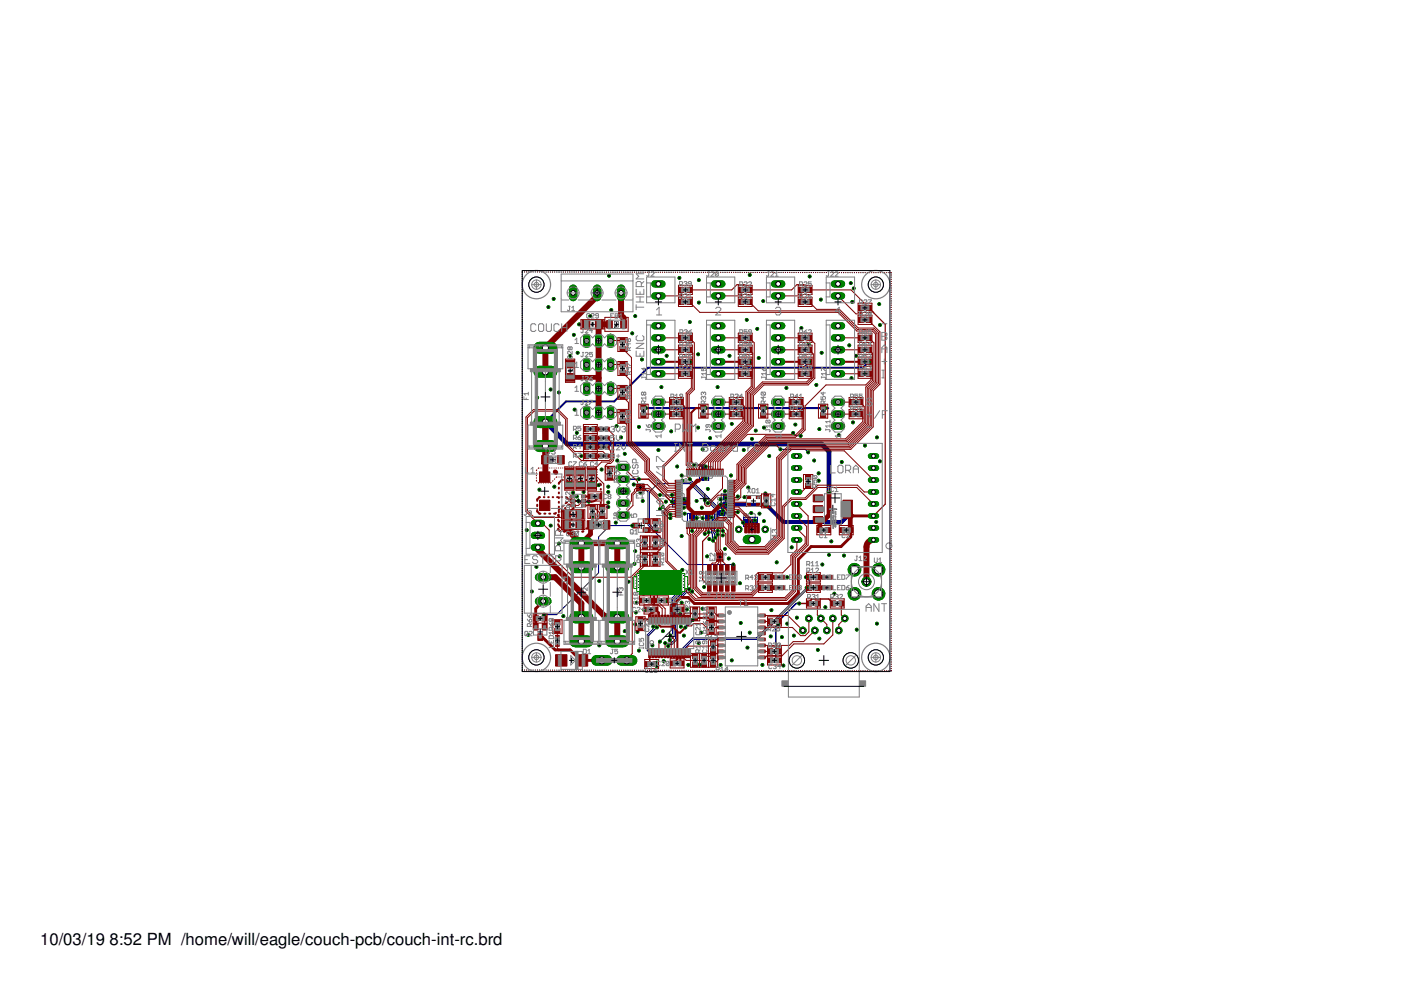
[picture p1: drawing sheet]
<svg xmlns="http://www.w3.org/2000/svg" width="297mm" height="210mm" viewBox="0 0 297 210" stroke-linecap="round" stroke-linejoin="round" font-family="sans-serif">
<defs><g id="words">
<g font-size="3.5">
<text x="8.5" y="200.4">10/03/19</text>
<text x="23.2" y="200.4">8:52 PM /home/will/eagle/couch-pcb/couch-int-rc.brd</text>
</g>
</g></defs>
<g fill="none" stroke="#000" stroke-width=".21">
<path d="M149.3 100v.7M143.7 106.5h.7M144 106.2v.7M146.3 110.3h.9M146.7 109.9v.9M148.9 100.4h.7M149.6 110.3h.9M150.1 109.9v.9M153.5 106.2h.7M153.5 108.8h.7M153.9 105.9v.7M153.9 108.4v.7"/>
<path d="M158.8 110.7h.7M159.1 110.3v.7"/>
</g>
<g fill="none" stroke="#808080" stroke-width=".21">
<path d="M148.8 100v.7M149.7 100v.7M150.1 99.8v.7M150.6 99.1l.1-.2 .3 .2-.1 .4M150.6 99.1l-.2-.2-.3 .2 .2 .4M150.6 99.1v.1M142.6 105.6h.6M143.2 104.9l-.3-.3v1M143.5 105.6h.6M143.7 107h.7M143.7 106.1h.7M144.1 104.9l-.3-.3v1"/>
<path d="M144.4 104.8l.2-.2 .5 .2v.6l-.2 .2-.5-.2M146.3 110v.7M147.2 110v.7M147.5 110.1v.6M147.5 110.4h1l-.3 .3M147.7 111l-.2 .2v.3l.2 .2h.6l.2-.2v-.3l-.2-.2M148.3 109.2l.2 .4-.2 .2h-.6M148.3 109.2h-.6l-.2 .1v.3l.2 .2M148.3 109.2l-.6 .6M149.6 110v.7M150.1 100.2h.9l-.3 .3M150.3 100.8l-.2 .1 .2 .5h.6l.1-.1-.1-.5"/>
<path d="M150.5 110v.7M151.1 109.1v.6l.6-.6 .3 .1-.2 .5M151.1 110v.6M151.1 110.3h.9l-.3 .3M151.2 110.9l-.1 .2 .1 .5h.6l.2-.2-.2-.5M152.3 106.4l-.2 .1 .2 .5h.6l.2-.2-.2-.4M153.1 105.4v.7h-.5l.2-.4-.2-.3h-.3l-.2 .2 .2 .5M153.5 105.9v.7M153.5 109.9l-.2 .1 .2 .3 .4-.1M153.5 109.9h.1M153.5 108.3h.7M153.5 109.2h.7"/>
<path d="M153.9 109.5l-.4-.1-.2 .1 .2 .4M154.3 109.5l.1-.1 .5 .1v.7l-.2 .1-.4-.1M154.3 105.9v.7M157.6 108.9h.7v.5l-.4-.2-.3 .2 .2 .5 .5-.2M158.8 111.1h.7M158.8 110.2h.7M159.2 109.1l-.2-.2-.4 .2 .6 .8h-.6M159.5 109.1l.2-.2 .4 .2v.6l-.1 .2-.5-.2"/>
</g>
<g fill="#808080" stroke="#808080" stroke-width=".21">
<path d="M146.3 110.7h.9v.5h-.9z"/>
<path d="M146.3 109.5h.9v.5h-.9z"/>
<path d="M143.2 106.1h.5v.9h-.5z"/>
<path d="M144.4 106.1h.5v.9h-.5z"/>
<path d="M149.6 110.7h.9v.5h-.9z"/>
<path d="M149.6 109.5h.9v.5h-.9z"/>
<path d="M148.8 99.5h.9v.5h-.9z"/>
<path d="M148.8 100.7h.9v.5h-.9z"/>
<path d="M153.4 106.6h.9v.5h-.9z"/>
<path d="M153.4 105.4h.9v.5h-.9z"/>
<path d="M154.2 108.3h.5v.9h-.5z"/>
<path d="M153.1 108.3h.5v.9h-.5z"/>
<path d="M158.3 110.2h.5v.9h-.5z"/>
<path d="M159.4 110.2h.6v.9h-.6z"/>
</g>
<g fill="none" stroke="#000080" stroke-width=".21">
<path d="M110.7 58.1v.1M110.7 58.6h.1M110.7 59v.1M110.7 59.5h.1M110.7 59.9v.1M110.8 57.7h-.1M111.2 57.7h.1M111.6 57.7h.1M112.1 57.7h.1M112.5 57.7h.1M113 57.7h.1M113.5 57.7h.1"/>
<path d="M113.9 57.7h.1M114.4 57.7h.1M114.8 57.7h.1M115.3 57.7h.1M115.8 57.7h.1M116.2 57.7h.1M116.7 57.7h.1M117.1 57.7h.1M117.6 57.7h.1M118 57.7h.1M118.5 57.7h.1M119 57.7h.1"/>
<path d="M119.4 57.7h.1M119.9 57.7h.1M120.3 57.7h.1M120.8 57.7h.1M121.2 57.7h.1M121.7 57.7h.1M122.2 57.7h.1M122.6 57.7h.1M123.1 57.7h.1M123.5 57.7h.1M124 57.7h.1M124.4 57.7h.1"/>
<path d="M124.9 57.7h.1M125.3 57.7h.1M125.8 57.7h.1M126.3 57.7h.1M126.7 57.7h.1M127.2 57.7h.1M127.6 57.7h.1M128.1 57.7h.1M128.5 57.7h.1M129 57.7h.1M129.5 57.7h.1M129.9 57.7h.1"/>
<path d="M130.4 57.7h.1M130.8 57.7h.1M131.3 57.7h.1M131.8 57.7h.1M132.2 57.7h.1M132.7 57.7h.1M133.1 57.7h.1M133.6 57.7h.1M134 57.7h.1M134.5 57.7h.1M135 57.7h.1M135.4 57.7h.1"/>
<path d="M135.9 57.7h.1M136.3 57.7h.1M136.8 57.7h.1M137.2 57.7h.1M137.7 57.7h.1M138.2 57.7h.1M138.6 57.7h.1M139.1 57.7h.1M139.5 57.7h.1M140 57.7h.1M140.4 57.7h.1M140.9 57.7h.1"/>
<path d="M141.4 57.7h.1M141.8 57.7h.1M142.3 57.7h.1M142.7 57.7h.1M143.2 57.7h.1M143.6 57.7h.1M144.1 57.7h.1M144.5 57.7h.1M145 57.7h.1M145.5 57.7h.1M145.9 57.7h.1M146.4 57.7h.1"/>
<path d="M146.8 57.7h.1M147.3 57.7h.1M147.7 57.7h.1M148.2 57.7h.1M148.7 57.7h.1M149.1 57.7h.1M149.6 57.7h.1M150 57.7h.1M150.5 57.7h.1M151 57.7h.1M151.4 57.7h.1M151.9 57.7h.1"/>
<path d="M152.3 57.7h.1M152.8 57.7h.1M153.2 57.7h.1M153.7 57.7h.1M154.2 57.7h.1M154.6 57.7h.1M155.1 57.7h.1M155.5 57.7h.1M156 57.7h.1M156.4 57.7h.1M156.9 57.7h.1M157.4 57.8h.1"/>
<path d="M157.8 57.8h.1M158.3 57.8h.1M158.7 57.8h.1M159.2 57.8h.1M159.6 57.8h.1M160.1 57.8h.1M160.5 57.8h.1M161 57.8h.1M161.5 57.8h.1M161.9 57.8h.1M162.4 57.8h.1M162.8 57.8h.1"/>
<path d="M163.3 57.8h.1M163.7 57.8h.1M164.2 57.8h.1M164.7 57.8h.1M165.1 57.8h.1M165.6 57.8h.1M166 57.8h.1M166.5 57.8h.1M167 57.8h.1M167.4 57.8h.1M167.9 57.8h.1M168.3 57.8h.1"/>
<path d="M168.8 57.8h.1M169.2 57.8h.1M169.7 57.8h.1M170.2 57.8h.1M170.6 57.8h.1M171.1 57.8h.1M171.5 57.8h.1M172 57.8h.1M172.4 57.8h.1M172.9 57.8h.1M173.4 57.8h.1M173.8 57.8h.1"/>
<path d="M174.3 57.8h.1M174.7 57.8h.1M175.2 57.8h.1M175.6 57.8h.1M176.1 57.8h.1M176.6 57.8h.1M177 57.8h.1M177.5 57.8h.1M177.9 57.8h.1M178.4 57.8h.1M178.8 57.8h.1M179.3 57.8h.1"/>
<path d="M179.7 57.8h.1M180.2 57.8h.1M180.7 57.8h.1M181.1 57.8h.1M181.6 57.8h.1M182 57.8h.1M182.5 57.8h.1M182.9 57.8h.1M183.4 57.8h.1M183.9 57.8h.1M184.3 57.8h.1M184.8 57.8h.1"/>
<path d="M185.2 57.8h.1M185.7 57.8h.1M186.2 57.8h.1M186.6 57.8h.1M187.1 57.8h.1M187.5 57.8h.1M188 57.8h.1M188.4 57.8h.1M188.9 57.8l.1 .1M189 58.3h.1M189 58.7v.1M189 59.2h.1"/>
<path d="M189 59.6v.1M110.7 60.4v.1M110.7 60.9h.1M110.7 61.3v.1M110.7 61.8h.1M110.7 62.3h.1M110.7 62.7v.1M110.7 63.2h.1M110.7 63.6v.1M110.7 64.1h.1M110.7 64.5v.1M110.7 65h.1"/>
<path d="M110.7 65.4v.1M110.7 65.9v.1M110.7 66.4h.1M110.7 66.8v.1M110.7 67.3h.1M110.7 67.8h.1M110.7 68.2v.1M110.7 68.7h.1M110.7 69.1v.1M110.7 69.6h.1M110.7 70v.1M110.7 70.5h.1"/>
<path d="M110.7 71h.1M110.7 71.4v.1M110.7 71.9h.1M110.7 72.3v.1M110.7 72.8h.1M110.7 73.2v.1M110.7 73.7v.1M110.7 74.2h.1M110.7 74.6v.1M110.7 75.1h.1M110.7 75.5v.1M110.7 76v.1"/>
<path d="M110.7 76.5h.1M110.7 76.9v.1M110.7 77.4h.1M110.7 77.8v.1M110.7 78.3h.1M110.7 78.7v.1M110.7 79.2v.1M110.7 79.7h.1M189 60.1v.1M189 60.6h.1M189 61v.1M189 61.5h.1"/>
<path d="M189 61.9v.1M189 62.4v.1M189 62.9h.1M189 63.3v.1M189 63.8h.1M189 64.2v.1M189 64.7h.1M189 65.2h.1M189 65.6v.1M189 66.1h.1M189 66.5v.1M189 67h.1"/>
<path d="M189 67.4v.1M189 67.9v.1M189 68.4h.1M189 68.8v.1M189 69.3h.1M189 69.7v.1M189 70.2v.1M189 70.7h.1M189 71.1v.1M189 71.6h.1M189 72v.1M189 72.5h.1"/>
<path d="M189 72.9v.1M189 73.4h.1M189 73.9h.1M189 74.3v.1M189 74.8h.1M189 75.2v.1M189 75.7v.1M189 76.2h.1M189 76.6v.1M189 77.1h.1M189 77.5v.1M189 78h.1"/>
<path d="M189 78.4v.1M189 78.9v.1M189 79.4h.1M189 79.8v.1M110.7 80.1v.1M110.7 80.6h.1M110.7 81v.1M110.7 81.5v.1M110.7 82h.1M110.7 82.4v.1M110.7 82.9h.1M110.7 83.3v.1"/>
<path d="M110.7 83.8h.1M110.7 84.2v.1M110.7 84.7v.1M110.7 85.2h.1M110.7 85.6v.1M110.7 86.1h.1M110.7 86.6h.1M110.7 87v.1M110.7 87.5h.1M110.7 87.9v.1M110.7 88.4h.1M110.7 88.8v.1"/>
<path d="M110.7 89.3h.1M110.7 89.7v.1M110.7 90.2v.1M110.7 90.7h.1M110.7 91.1v.1M110.7 91.6h.1M110.7 92.1h.1M110.7 92.5v.1M110.7 93h.1M110.7 93.4v.1M110.7 93.9h.1M110.7 94.3v.1"/>
<path d="M110.7 94.8h.1M110.7 95.2v.1M110.7 95.7v.1M110.7 96.2h.1M110.7 96.6v.1M110.7 97.1h.1M110.7 97.5v.1M110.7 98v.1M110.7 98.5h.1M110.7 98.9v.1M110.7 99.4h.1M110.7 99.8v.1"/>
<path d="M148.3 98.9h2v2.9h-2zM165.5 95.3h5.2l.6 .6M168.2 91.8l.6 .6h1M189 80.3h.1M189 80.8h.1M189 81.2v.1M189 81.7h.1M189 82.1v.1M189 82.6h.1M189 83v.1M189 83.5h.1M189 83.9v.1"/>
<path d="M189 84.4v.1M189 84.9h.1M189 85.3v.1M189 85.8h.1M189 86.2v.1M189 86.7v.1M189 87.2h.1M189 87.6v.1M189 88.1h.1M189 88.5v.1M189 89h.1M189 89.5h.1"/>
<path d="M189 89.9v.1M189 90.4h.1M189 90.8v.1M189 91.3h.1M189 91.7v.1M189 92.2v.1M189 92.7h.1M189 93.1v.1M189 93.6h.1M189 94v.1M189 94.5v.1M189 95h.1"/>
<path d="M189 95.4v.1M189 95.9h.1M189 96.3v.1M189 96.8h.1M189 97.2v.1M189 97.7h.1M189 98.2h.1M189 98.6v.1M189 99.1h.1M189 99.5v.1M189 100v.1M110.7 100.3v.1"/>
<path d="M110.7 100.8h.1M110.7 101.2v.1M110.7 101.7h.1M110.7 102.1v.1M110.7 102.6h.1M110.7 103v.1M110.7 103.5v.1M110.7 104h.1M110.7 104.4v.1M110.7 104.9h.1M110.7 105.3v.1M110.7 105.8v.1"/>
<path d="M110.7 106.3h.1M110.7 106.7v.1M110.7 107.2h.1M110.7 107.6v.1M110.7 108.1h.1M110.7 108.5v.1M110.7 109v.1M110.7 109.5h.1M110.7 109.9v.1M110.7 110.4h.1M110.7 110.8v.1M110.7 111.3v.1"/>
<path d="M110.7 111.8h.1M110.7 112.2v.1M110.7 112.7h.1M110.7 113.1v.1M110.7 113.6h.1M110.7 114v.1M110.7 114.5v.1M110.7 115h.1M110.7 115.4v.1M110.7 115.9h.1M110.7 116.4h.1M110.7 116.8v.1"/>
<path d="M110.7 117.3h.1M110.7 117.7v.1M110.7 118.2h.1M110.7 118.6v.1M110.7 119.1h.1M110.7 119.5v.1M134 111.4h-4.7l-2.4 2.4v7.7l-8.9 8.8h-2.7M134.4 102.7h1.4l1.6 1.6v7l8.4 8.4h9.7M139.9 104.9h2.6M139.9 107.9l1.9 2h.3M140.5 107.5l1.6 1.6M142.6 105.5h2.9v2h-2.9z"/>
<path d="M144.7 101.9l.3 .3h1.4l5.4 5.4v2.4l-.6 .7v2.2l.3 .3v.6l.2 .2M145.8 108.9h1.9v2.9h-1.9zM146.3 101.6l5.8 5.9v2.7l-.6 .6v1.9l.6 .6M149.1 108.9h1.9v2.9h-1.9zM149.4 105.7l-3.1-3.1h-6.9l-1.7 1.7v6.8l1.1 1.1h.5M149.4 105.7v.3M149.4 105.7v.1M150.1 106.7h.3l1.1 1.1v2.1l-.6 .6v2.5l.1 .2v1.3l.2 .1M152.1 112.6h1.1M152.4 107.8h3v1.9h-3zM152.9 104.7h2v3h-2zM157.6 109.7h3v1.9h-3z"/>
<path d="M189 100.5h.1M189 100.9v.1M189 101.4h.1M189 101.8v.1M189 102.3h.1M189 102.7v.1M189 103.2v.1M189 103.7h.1M189 104.1v.1M189 104.6h.1M189 105.1h.1M189 105.5v.1"/>
<path d="M189 106h.1M189 106.4v.1M189 106.9h.1M189 107.3v.1M189 107.8h.1M189 108.2v.1M189 108.7v.1M189 109.2h.1M189 109.6v.1M189 110.1h.1M189 110.5v.1M189 111v.1"/>
<path d="M189 111.5h.1M189 111.9v.1M189 112.4h.1M189 112.8v.1M189 113.3h.1M189 113.7v.1M189 114.2v.1M189 114.7h.1M189 115.1v.1M189 115.6h.1M189 116v.1M189 116.5v.1"/>
<path d="M189 117h.1M189 117.4v.1M189 117.9h.1M189 118.3v.1M189 118.8v.1M189 119.3h.1M189 119.7v.1M110.7 120v.1M110.7 120.5h.1M110.7 120.9v.1M110.7 121.4h.1M110.7 121.8v.1"/>
<path d="M110.7 122.3v.1M110.7 122.8h.1M110.7 123.2v.1M110.7 123.7h.1M110.7 124.1v.1M110.7 124.6v.1M110.7 125.1h.1M110.7 125.5v.1M110.7 126h.1M110.7 126.4v.1M110.7 126.9h.1M110.7 127.3v.1"/>
<path d="M110.7 127.8v.1M110.7 128.3h.1M110.7 128.7v.1M110.7 129.2h.1M110.7 129.6v.1M110.7 130.1v.1M110.7 130.6h.1M110.7 131v.1M110.7 131.5h.1M110.7 131.9v.1M110.7 132.4h.1M110.7 132.8v.1"/>
<path d="M110.7 133.3h.1M110.7 133.8h.1M110.7 134.2v.1M110.7 134.7h.1M110.7 135.1v.1M110.7 135.6v.1M110.7 136.1h.1M110.7 136.5v.1M110.7 137h.1M110.7 137.4v.1M110.7 137.9h.1M110.7 138.3v.1"/>
<path d="M110.7 138.8v.1M110.7 139.3h.1M110.7 139.7v.1M144.2 123.5v1.6l-1.9 1.9v6.7l-2.4 2.3M144.8 124v.9l-2.2 2.2v7.2l-.5 .5M145.5 124.5v.3l-2.6 2.5v7.6l-.9 .8M146.1 124.9h-.3l-2.5 2.6v7.9l-1 1h-1.3M146.7 125.4l-.1 .2h-1l-2 2v8l-1.1 1.1h-.5l-.3 .3M170.9 122.4l.8 .8v1.6l-.5 .4h-.3l-10.4 10.4h-13.4l-3.7 3.6h-4.9l-1.3-1.3v-3.3l1.3-1.3v-.4M171 124.6l-10.6 10.7h-13.5l-3.6 3.6h-4.7l-1.1-1.1v-3l1.8-1.8M189 120.2h.1M189 120.6v.1"/>
<path d="M189 121.1h.1M189 121.5v.1M189 122h.1M189 122.5h.1M189 122.9v.1M189 123.4h.1M189 123.8v.1M189 124.3v.1M189 124.8h.1M189 125.2v.1M189 125.7h.1M189 126.1v.1"/>
<path d="M189 126.6h.1M189 127v.1M189 127.5v.1M189 128h.1M189 128.4v.1M189 128.9h.1M189 129.3v.1M189 129.8v.1M189 130.3h.1M189 130.7v.1M189 131.2h.1M189 131.6v.1"/>
<path d="M189 132.1h.1M189 132.5v.1M189 133v.1M189 133.5h.1M189 133.9v.1M189 134.4h.1M189 134.8v.1M189 135.3v.1M189 135.8h.1M189 136.2v.1M189 136.7h.1M189 137.1v.1"/>
<path d="M189 137.6h.1M189 138v.1M189 138.5v.1M189 139h.1M189 139.4v.1M189 139.9h.1M110.7 142.1h.1M110.7 140.2h.1M110.7 140.7h.1M110.7 141.1v.1M110.7 141.6h.1M110.7 142v.1"/>
<path d="M111.2 142.1h.1M111.6 142.1h.1M112.1 142.1h.1M112.5 142.1h.1M113 142.1h.1M113.5 142.1h.1M113.9 142.1h.1M114.4 142.1h.1M114.8 142.1h.1M115.3 142.1h.1M115.8 142.1h.1M116.2 142.1h.1"/>
<path d="M116.7 142.1h.1M117.1 142.1h.1M117.6 142.1h.1M118 142.1h.1M118.5 142.1h.1M119 142.1h.1M119.4 142.1h.1M119.9 142.1h.1M120.3 142.1h.1M120.8 142.1h.1M121.2 142.1h.1M121.7 142.1h.1"/>
<path d="M122.2 142.1h.1M122.6 142.1h.1M123.1 142.1h.1M123.5 142.1h.1M124 142.1h.1M124.4 142.1h.1M124.9 142.1h.1M125.3 142.1h.1M125.8 142.1h.1M126.3 142.1h.1M126.7 142.1h.1M127.2 142.1h.1"/>
<path d="M127.6 142.1h.1M128.1 142.1h.1M128.5 142.1h.1M129 142.1h.1M129.5 142.1h.1M129.9 142.1h.1M130.4 142.1h.1M130.8 142.1h.1M131.3 142.1h.1M131.8 142.1h.1M132.2 142.1h.1M132.7 142.1h.1"/>
<path d="M133.1 142.1h.1M133.6 142.1h.1M134 142.1h.1M134.5 142.1h.1M135 142.1h.1M135.4 142.1h.1M135.9 142.1h.1M136.3 142.1h.1M136.8 142.1h.1M137.2 142.1h.1M137.7 142.1h.1M138.2 142.1h.1"/>
<path d="M138.6 142.1h.1M139.1 142.1h.1M139.5 142.1h.1M140 142.1h.1M140.4 142.1h.1M140.9 142.1h.1M141.4 142.1h.1M141.8 142.1h.1M142.3 142.1h.1M142.7 142.1h.1M143.2 142.1h.1M143.6 142.1h.1"/>
<path d="M144.1 142.1h.1M144.5 142.1h.1M145 142.1h.1M145.5 142.1h.1M145.9 142.1h.1M146.4 142.1h.1M146.8 142.1h.1M147.3 142.2h.1M147.7 142.2h.1M148.2 142.2h.1M148.7 142.2h.1M149.1 142.2h.1"/>
<path d="M149.6 142.2h.1M150 142.2h.1M150.5 142.2h.1M151 142.2h.1M151.4 142.2h.1M151.9 142.2h.1M152.3 142.2h.1M152.8 142.2h.1M153.2 142.2h.1M153.7 142.2h.1M154.2 142.2h.1M154.6 142.2h.1"/>
<path d="M155.1 142.2h.1M155.5 142.2h.1M156 142.2h.1M156.4 142.2h.1M156.9 142.2h.1M157.4 142.2h.1M157.8 142.2h.1M158.3 142.2h.1M158.7 142.2h.1M159.2 142.2h.1M159.6 142.2h.1M160.1 142.2h.1"/>
<path d="M160.5 142.2h.1M161 142.2h.1M161.5 142.2h.1M161.9 142.2h.1M162.4 142.2h.1M162.8 142.2h.1M163.3 142.2h.1M163.7 142.2h.1M164.2 142.2h.1M164.7 142.2h.1M165.1 142.2h.1M165.6 142.2h.1"/>
<path d="M166 142.2h.1M166.5 142.2h.1M167 142.2h.1M167.4 142.2h.1M167.9 142.2h.1M168.3 142.2h.1M168.8 142.2h.1M169.2 142.2h.1M169.7 142.2h.1M170.2 142.2h.1M170.6 142.2h.1M171.1 142.2h.1"/>
<path d="M171.5 142.2h.1M172 142.2h.1M172.4 142.2h.1M172.9 142.2h.1M173.4 142.2h.1M173.8 142.2h.1M174.3 142.2h.1M174.7 142.2h.1M175.2 142.2h.1M175.6 142.2h.1M176.1 142.2h.1M176.6 142.2h.1"/>
<path d="M177 142.2h.1M177.5 142.2h.1M177.9 142.2h.1M178.4 142.2h.1M178.8 142.2h.1M179.3 142.2h.1M179.7 142.2h.1M180.2 142.2h.1M180.7 142.2h.1M181.1 142.2h.1M181.6 142.2h.1M182 142.2h.1"/>
<path d="M182.5 142.2h.1M182.9 142.2h.1M183.4 142.2h.1M183.9 142.2h.1M184.3 142.2h.1M184.8 142.2h.1M185.2 142.2h.1M185.7 142.2h.1M186.2 142.2h.1M186.6 142.2h.1M187.1 142.2h.1M187.5 142.2h.1"/>
<path d="M188 142.2h.1M188.4 142.2h.1M189 140.3v.1M189 140.8v.1M189 141.3h.1M189 141.7v.1M189 142.2h-.1"/>
</g>
<g fill="#000080" stroke="#000080" stroke-width=".21">
<path d="M146.2 110.6h1.1v1.1h-1.1z"/>
<path d="M146.2 108.9h1.1v1.1h-1.1z"/>
<path d="M142.6 106h1.1v1h-1.1z"/>
<path d="M144.3 106h1.1v1h-1.1z"/>
<path d="M149.6 110.6h1v1.1h-1z"/>
<path d="M149.6 108.9h1v1.1h-1z"/>
<path d="M148.8 98.9h1v1.1h-1z"/>
<path d="M148.8 100.6h1v1.1h-1z"/>
<path d="M153.4 106.5h1v1.1h-1z"/>
<path d="M153.4 104.8h1v1.1h-1z"/>
<path d="M154.2 108.2h1.1v1.1h-1.1z"/>
<path d="M152.5 108.2h1.1v1.1h-1.1z"/>
<path d="M157.7 110.2h1.1v1h-1.1z"/>
<path d="M159.4 110.2h1.1v1h-1.1z"/>
</g>
<path d="M146.3 76.7l-1.3 1.3M159 76.7l-1.3 1.3M171.7 76.7l-1.3 1.3M184.2 76.7l-1.3 1.3h-45.5l-7.2 7.1h-10.2l-4.4 4.4M136.9 86.5h38.7M122.6 106.2l.2 .2h2M146.9 131.4l-1.6 1.6" fill="none" stroke="#000080" stroke-width=".42"/>
<path d="M115.6 89.5l4.6 4.6h54l1.6 1.6v8.6" fill="none" stroke="#000080" stroke-width="1"/>
<path d="M149.6 98.9v.3l-.3 .3M142.7 106.5h.5M154 107l-.4 .3 .3-.2M154.9 108.6l-.2 .2M158.3 110.7h-.6l-.2 .1" fill="none" stroke="#000080" stroke-width=".25"/>
<path d="M147.2 98.6h2.1l.3 .3M132.1 101.6h3.4M142.5 106.4l.2 .1M146.7 111.2v1.4M150.1 111.2l.1 .3v1.4M154.9 108.6h1.5M169.4 128h-.6l-3.8 3.8v.6l-.5 .5v7.1" fill="none" stroke="#000080" stroke-width=".32"/>
<path d="M152.8 107h9.7l3.6 3.7h12.4l1.6-1.6" fill="none" stroke="#000080" stroke-width=".83"/>
<path d="M114.4 73.7h2.5" fill="none" stroke="#008000" stroke-width="2.5"/>
<circle cx="115.6" cy="73.7" r=".66" fill="#fff" stroke="#000" stroke-width=".21"/>
<path d="M114.4 94.6h2.5" fill="none" stroke="#008000" stroke-width="2.5"/>
<circle cx="115.6" cy="94.6" r=".66" fill="#fff" stroke="#000" stroke-width=".21"/>
<path d="M114.4 89.5h2.5" fill="none" stroke="#008000" stroke-width="2.5"/>
<circle cx="115.6" cy="89.5" r=".66" fill="#fff" stroke="#000" stroke-width=".21"/>
<path d="M114.4 78.8h2.5" fill="none" stroke="#008000" stroke-width="2.5"/>
<circle cx="115.6" cy="78.8" r=".66" fill="#fff" stroke="#000" stroke-width=".21"/>
<path d="M138.8 74.2h1.6" fill="none" stroke="#008000" stroke-width="1.5"/>
<circle cx="139.6" cy="74.2" r=".51" fill="#fff" stroke="#000" stroke-width=".21"/>
<path d="M138.8 71.6h1.6" fill="none" stroke="#008000" stroke-width="1.5"/>
<circle cx="139.6" cy="71.6" r=".51" fill="#fff" stroke="#000" stroke-width=".21"/>
<path d="M138.8 69.1h1.6" fill="none" stroke="#008000" stroke-width="1.5"/>
<circle cx="139.6" cy="69.1" r=".51" fill="#fff" stroke="#000" stroke-width=".21"/>
<path d="M138.8 76.7h1.6" fill="none" stroke="#008000" stroke-width="1.5"/>
<circle cx="139.6" cy="76.7" r=".51" fill="#fff" stroke="#000" stroke-width=".21"/>
<path d="M138.8 79.2h1.6" fill="none" stroke="#008000" stroke-width="1.5"/>
<circle cx="139.6" cy="79.2" r=".51" fill="#fff" stroke="#000" stroke-width=".21"/>
<path d="M151.5 74.2h1.6" fill="none" stroke="#008000" stroke-width="1.5"/>
<circle cx="152.3" cy="74.2" r=".51" fill="#fff" stroke="#000" stroke-width=".21"/>
<path d="M151.5 71.6h1.6" fill="none" stroke="#008000" stroke-width="1.5"/>
<circle cx="152.3" cy="71.6" r=".51" fill="#fff" stroke="#000" stroke-width=".21"/>
<path d="M151.5 69.1h1.6" fill="none" stroke="#008000" stroke-width="1.5"/>
<circle cx="152.3" cy="69.1" r=".51" fill="#fff" stroke="#000" stroke-width=".21"/>
<path d="M151.5 76.7h1.6" fill="none" stroke="#008000" stroke-width="1.5"/>
<circle cx="152.3" cy="76.7" r=".51" fill="#fff" stroke="#000" stroke-width=".21"/>
<path d="M151.5 79.2h1.6" fill="none" stroke="#008000" stroke-width="1.5"/>
<circle cx="152.3" cy="79.2" r=".51" fill="#fff" stroke="#000" stroke-width=".21"/>
<path d="M164.2 74.2h1.6" fill="none" stroke="#008000" stroke-width="1.5"/>
<circle cx="165" cy="74.2" r=".51" fill="#fff" stroke="#000" stroke-width=".21"/>
<path d="M164.2 71.6h1.6" fill="none" stroke="#008000" stroke-width="1.5"/>
<circle cx="165" cy="71.6" r=".51" fill="#fff" stroke="#000" stroke-width=".21"/>
<path d="M164.2 69.1h1.6" fill="none" stroke="#008000" stroke-width="1.5"/>
<circle cx="165" cy="69.1" r=".51" fill="#fff" stroke="#000" stroke-width=".21"/>
<path d="M164.2 76.7h1.6" fill="none" stroke="#008000" stroke-width="1.5"/>
<circle cx="165" cy="76.7" r=".51" fill="#fff" stroke="#000" stroke-width=".21"/>
<path d="M164.2 79.2h1.6" fill="none" stroke="#008000" stroke-width="1.5"/>
<circle cx="165" cy="79.2" r=".51" fill="#fff" stroke="#000" stroke-width=".21"/>
<path d="M176.9 74.2h1.5" fill="none" stroke="#008000" stroke-width="1.5"/>
<circle cx="177.7" cy="74.2" r=".51" fill="#fff" stroke="#000" stroke-width=".21"/>
<path d="M176.9 71.6h1.5" fill="none" stroke="#008000" stroke-width="1.5"/>
<circle cx="177.7" cy="71.6" r=".51" fill="#fff" stroke="#000" stroke-width=".21"/>
<path d="M176.9 69.1h1.5" fill="none" stroke="#008000" stroke-width="1.5"/>
<circle cx="177.7" cy="69.1" r=".51" fill="#fff" stroke="#000" stroke-width=".21"/>
<path d="M176.9 76.7h1.5" fill="none" stroke="#008000" stroke-width="1.5"/>
<circle cx="177.7" cy="76.7" r=".51" fill="#fff" stroke="#000" stroke-width=".21"/>
<path d="M176.9 79.2h1.5" fill="none" stroke="#008000" stroke-width="1.5"/>
<circle cx="177.7" cy="79.2" r=".51" fill="#fff" stroke="#000" stroke-width=".21"/>
<path d="M114.3 127.5h1.8" fill="none" stroke="#008000" stroke-width="1.8"/>
<circle cx="115.2" cy="127.5" r=".51" fill="#fff" stroke="#000" stroke-width=".21"/>
<path d="M114.3 122.4h1.8" fill="none" stroke="#008000" stroke-width="1.8"/>
<circle cx="115.2" cy="122.4" r=".51" fill="#fff" stroke="#000" stroke-width=".21"/>
<path d="M131.8 140h2.2" fill="none" stroke="#008000" stroke-width="2.3"/>
<circle cx="132.9" cy="140" r=".74" fill="#fff" stroke="#000" stroke-width=".21"/>
<path d="M126.5 140h2.2" fill="none" stroke="#008000" stroke-width="2.3"/>
<circle cx="127.6" cy="140" r=".74" fill="#fff" stroke="#000" stroke-width=".21"/>
<circle cx="174" cy="131.1" r=".7" fill="#008000" stroke="#008000" stroke-width=".21"/>
<circle cx="174" cy="131.1" r=".44" fill="#fff" stroke="#000" stroke-width=".21"/>
<circle cx="172.8" cy="133.7" r=".7" fill="#008000" stroke="#008000" stroke-width=".21"/>
<circle cx="172.8" cy="133.7" r=".44" fill="#fff" stroke="#000" stroke-width=".21"/>
<circle cx="171.5" cy="131.1" r=".7" fill="#008000" stroke="#008000" stroke-width=".21"/>
<circle cx="171.5" cy="131.1" r=".44" fill="#fff" stroke="#000" stroke-width=".21"/>
<circle cx="175.3" cy="133.7" r=".7" fill="#008000" stroke="#008000" stroke-width=".21"/>
<circle cx="175.3" cy="133.7" r=".44" fill="#fff" stroke="#000" stroke-width=".21"/>
<circle cx="170.2" cy="133.7" r=".7" fill="#008000" stroke="#008000" stroke-width=".21"/>
<circle cx="170.2" cy="133.7" r=".44" fill="#fff" stroke="#000" stroke-width=".21"/>
<circle cx="176.6" cy="131.1" r=".7" fill="#008000" stroke="#008000" stroke-width=".21"/>
<circle cx="176.6" cy="131.1" r=".44" fill="#fff" stroke="#000" stroke-width=".21"/>
<circle cx="177.8" cy="133.7" r=".7" fill="#008000" stroke="#008000" stroke-width=".21"/>
<circle cx="177.8" cy="133.7" r=".44" fill="#fff" stroke="#000" stroke-width=".21"/>
<circle cx="179.1" cy="131.1" r=".7" fill="#008000" stroke="#008000" stroke-width=".21"/>
<circle cx="179.1" cy="131.1" r=".44" fill="#fff" stroke="#000" stroke-width=".21"/>
<path d="M131.4 99.1h1.5" fill="none" stroke="#008000" stroke-width="1.5"/>
<circle cx="132.1" cy="99.1" r=".51" fill="#fff" stroke="#000" stroke-width=".21"/>
<path d="M131.4 101.6h1.5" fill="none" stroke="#008000" stroke-width="1.5"/>
<circle cx="132.1" cy="101.6" r=".51" fill="#fff" stroke="#000" stroke-width=".21"/>
<path d="M131.4 104.1h1.5" fill="none" stroke="#008000" stroke-width="1.5"/>
<circle cx="132.1" cy="104.1" r=".51" fill="#fff" stroke="#000" stroke-width=".21"/>
<path d="M131.4 106.7h1.5" fill="none" stroke="#008000" stroke-width="1.5"/>
<circle cx="132.1" cy="106.7" r=".51" fill="#fff" stroke="#000" stroke-width=".21"/>
<path d="M131.4 109.2h1.5" fill="none" stroke="#008000" stroke-width="1.5"/>
<circle cx="132.1" cy="109.2" r=".51" fill="#fff" stroke="#000" stroke-width=".21"/>
<circle cx="142.5" cy="123.5" r=".61" fill="#008000" stroke="#008000" stroke-width=".21"/>
<circle cx="142.5" cy="123.5" r=".4" fill="#fff" stroke="#000" stroke-width=".21"/>
<circle cx="137.7" cy="123.5" r=".61" fill="#008000" stroke="#008000" stroke-width=".21"/>
<circle cx="137.7" cy="123.5" r=".4" fill="#fff" stroke="#000" stroke-width=".21"/>
<path d="M138.8 62.7h1.6" fill="none" stroke="#008000" stroke-width="1.5"/>
<circle cx="139.6" cy="62.7" r=".51" fill="#fff" stroke="#000" stroke-width=".21"/>
<path d="M138.8 60.2h1.6" fill="none" stroke="#008000" stroke-width="1.5"/>
<circle cx="139.6" cy="60.2" r=".51" fill="#fff" stroke="#000" stroke-width=".21"/>
<path d="M151.5 62.7h1.6" fill="none" stroke="#008000" stroke-width="1.5"/>
<circle cx="152.3" cy="62.7" r=".51" fill="#fff" stroke="#000" stroke-width=".21"/>
<path d="M151.5 60.2h1.6" fill="none" stroke="#008000" stroke-width="1.5"/>
<circle cx="152.3" cy="60.2" r=".51" fill="#fff" stroke="#000" stroke-width=".21"/>
<path d="M164.2 62.7h1.6" fill="none" stroke="#008000" stroke-width="1.5"/>
<circle cx="165" cy="62.7" r=".51" fill="#fff" stroke="#000" stroke-width=".21"/>
<path d="M164.2 60.2h1.6" fill="none" stroke="#008000" stroke-width="1.5"/>
<circle cx="165" cy="60.2" r=".51" fill="#fff" stroke="#000" stroke-width=".21"/>
<path d="M176.9 62.7h1.5" fill="none" stroke="#008000" stroke-width="1.5"/>
<circle cx="177.7" cy="62.7" r=".51" fill="#fff" stroke="#000" stroke-width=".21"/>
<path d="M176.9 60.2h1.5" fill="none" stroke="#008000" stroke-width="1.5"/>
<circle cx="177.7" cy="60.2" r=".51" fill="#fff" stroke="#000" stroke-width=".21"/>
<path d="M124.4 71.5v1.5" fill="none" stroke="#008000" stroke-width="1.5"/>
<circle cx="124.4" cy="72.3" r=".51" fill="#fff" stroke="#000" stroke-width=".21"/>
<path d="M126.9 71.5v1.5" fill="none" stroke="#008000" stroke-width="1.5"/>
<circle cx="126.9" cy="72.3" r=".51" fill="#fff" stroke="#000" stroke-width=".21"/>
<path d="M129.5 71.5v1.5" fill="none" stroke="#008000" stroke-width="1.5"/>
<circle cx="129.5" cy="72.3" r=".51" fill="#fff" stroke="#000" stroke-width=".21"/>
<path d="M124.4 76.6v1.5" fill="none" stroke="#008000" stroke-width="1.5"/>
<circle cx="124.4" cy="77.3" r=".51" fill="#fff" stroke="#000" stroke-width=".21"/>
<path d="M126.9 76.6v1.5" fill="none" stroke="#008000" stroke-width="1.5"/>
<circle cx="126.9" cy="77.3" r=".51" fill="#fff" stroke="#000" stroke-width=".21"/>
<path d="M129.5 76.6v1.5" fill="none" stroke="#008000" stroke-width="1.5"/>
<circle cx="129.5" cy="77.3" r=".51" fill="#fff" stroke="#000" stroke-width=".21"/>
<path d="M124.4 81.6v1.6" fill="none" stroke="#008000" stroke-width="1.5"/>
<circle cx="124.4" cy="82.4" r=".51" fill="#fff" stroke="#000" stroke-width=".21"/>
<path d="M126.9 81.6v1.6" fill="none" stroke="#008000" stroke-width="1.5"/>
<circle cx="126.9" cy="82.4" r=".51" fill="#fff" stroke="#000" stroke-width=".21"/>
<path d="M129.5 81.6v1.6" fill="none" stroke="#008000" stroke-width="1.5"/>
<circle cx="129.5" cy="82.4" r=".51" fill="#fff" stroke="#000" stroke-width=".21"/>
<path d="M124.4 86.7v1.5" fill="none" stroke="#008000" stroke-width="1.5"/>
<circle cx="124.4" cy="87.5" r=".51" fill="#fff" stroke="#000" stroke-width=".21"/>
<path d="M126.9 86.7v1.5" fill="none" stroke="#008000" stroke-width="1.5"/>
<circle cx="126.9" cy="87.5" r=".51" fill="#fff" stroke="#000" stroke-width=".21"/>
<path d="M129.5 86.7v1.5" fill="none" stroke="#008000" stroke-width="1.5"/>
<circle cx="129.5" cy="87.5" r=".51" fill="#fff" stroke="#000" stroke-width=".21"/>
<path d="M113.3 116.1h1.5" fill="none" stroke="#008000" stroke-width="1.5"/>
<circle cx="114" cy="116.1" r=".51" fill="#fff" stroke="#000" stroke-width=".21"/>
<path d="M113.3 113.5h1.5" fill="none" stroke="#008000" stroke-width="1.5"/>
<circle cx="114" cy="113.5" r=".51" fill="#fff" stroke="#000" stroke-width=".21"/>
<path d="M113.3 111h1.5" fill="none" stroke="#008000" stroke-width="1.5"/>
<circle cx="114" cy="111" r=".51" fill="#fff" stroke="#000" stroke-width=".21"/>
<path d="M129.6 136h2.5" fill="none" stroke="#008000" stroke-width="2.5"/>
<circle cx="130.9" cy="136" r=".66" fill="#fff" stroke="#000" stroke-width=".21"/>
<path d="M129.6 115.2h2.5" fill="none" stroke="#008000" stroke-width="2.5"/>
<circle cx="130.9" cy="115.2" r=".66" fill="#fff" stroke="#000" stroke-width=".21"/>
<path d="M129.6 120.2h2.5" fill="none" stroke="#008000" stroke-width="2.5"/>
<circle cx="130.9" cy="120.2" r=".66" fill="#fff" stroke="#000" stroke-width=".21"/>
<path d="M129.6 130.9h2.5" fill="none" stroke="#008000" stroke-width="2.5"/>
<circle cx="130.9" cy="130.9" r=".66" fill="#fff" stroke="#000" stroke-width=".21"/>
<path d="M138.8 90.3h1.6" fill="none" stroke="#008000" stroke-width="1.5"/>
<circle cx="139.6" cy="90.3" r=".51" fill="#fff" stroke="#000" stroke-width=".21"/>
<path d="M138.8 87.8h1.6" fill="none" stroke="#008000" stroke-width="1.5"/>
<circle cx="139.6" cy="87.8" r=".51" fill="#fff" stroke="#000" stroke-width=".21"/>
<path d="M138.8 85.3h1.6" fill="none" stroke="#008000" stroke-width="1.5"/>
<circle cx="139.6" cy="85.3" r=".51" fill="#fff" stroke="#000" stroke-width=".21"/>
<path d="M151.5 90.3h1.6" fill="none" stroke="#008000" stroke-width="1.5"/>
<circle cx="152.3" cy="90.3" r=".51" fill="#fff" stroke="#000" stroke-width=".21"/>
<path d="M151.5 87.8h1.6" fill="none" stroke="#008000" stroke-width="1.5"/>
<circle cx="152.3" cy="87.8" r=".51" fill="#fff" stroke="#000" stroke-width=".21"/>
<path d="M151.5 85.3h1.6" fill="none" stroke="#008000" stroke-width="1.5"/>
<circle cx="152.3" cy="85.3" r=".51" fill="#fff" stroke="#000" stroke-width=".21"/>
<path d="M164.2 90.3h1.6" fill="none" stroke="#008000" stroke-width="1.5"/>
<circle cx="165" cy="90.3" r=".51" fill="#fff" stroke="#000" stroke-width=".21"/>
<path d="M164.2 87.8h1.6" fill="none" stroke="#008000" stroke-width="1.5"/>
<circle cx="165" cy="87.8" r=".51" fill="#fff" stroke="#000" stroke-width=".21"/>
<path d="M164.2 85.3h1.6" fill="none" stroke="#008000" stroke-width="1.5"/>
<circle cx="165" cy="85.3" r=".51" fill="#fff" stroke="#000" stroke-width=".21"/>
<path d="M176.9 90.3h1.5" fill="none" stroke="#008000" stroke-width="1.5"/>
<circle cx="177.7" cy="90.3" r=".51" fill="#fff" stroke="#000" stroke-width=".21"/>
<path d="M176.9 87.8h1.5" fill="none" stroke="#008000" stroke-width="1.5"/>
<circle cx="177.7" cy="87.8" r=".51" fill="#fff" stroke="#000" stroke-width=".21"/>
<path d="M176.9 85.3h1.5" fill="none" stroke="#008000" stroke-width="1.5"/>
<circle cx="177.7" cy="85.3" r=".51" fill="#fff" stroke="#000" stroke-width=".21"/>
<path d="M122 136h2.5" fill="none" stroke="#008000" stroke-width="2.5"/>
<circle cx="123.3" cy="136" r=".66" fill="#fff" stroke="#000" stroke-width=".21"/>
<path d="M122 115.2h2.5" fill="none" stroke="#008000" stroke-width="2.5"/>
<circle cx="123.3" cy="115.2" r=".66" fill="#fff" stroke="#000" stroke-width=".21"/>
<path d="M122 120.2h2.5" fill="none" stroke="#008000" stroke-width="2.5"/>
<circle cx="123.3" cy="120.2" r=".66" fill="#fff" stroke="#000" stroke-width=".21"/>
<path d="M122 130.9h2.5" fill="none" stroke="#008000" stroke-width="2.5"/>
<circle cx="123.3" cy="130.9" r=".66" fill="#fff" stroke="#000" stroke-width=".21"/>
<path d="M184.6 114.5h1.2" fill="none" stroke="#008000" stroke-width="1.2"/>
<circle cx="185.2" cy="114.5" r=".4" fill="#fff" stroke="#000" stroke-width=".21"/>
<path d="M184.6 111.9h1.2" fill="none" stroke="#008000" stroke-width="1.2"/>
<circle cx="185.2" cy="111.9" r=".4" fill="#fff" stroke="#000" stroke-width=".21"/>
<path d="M184.6 109.4h1.2" fill="none" stroke="#008000" stroke-width="1.2"/>
<circle cx="185.2" cy="109.4" r=".4" fill="#fff" stroke="#000" stroke-width=".21"/>
<path d="M184.6 106.8h1.2" fill="none" stroke="#008000" stroke-width="1.2"/>
<circle cx="185.2" cy="106.8" r=".4" fill="#fff" stroke="#000" stroke-width=".21"/>
<path d="M184.6 104.3h1.2" fill="none" stroke="#008000" stroke-width="1.2"/>
<circle cx="185.2" cy="104.3" r=".4" fill="#fff" stroke="#000" stroke-width=".21"/>
<path d="M184.6 101.8h1.2" fill="none" stroke="#008000" stroke-width="1.2"/>
<circle cx="185.2" cy="101.8" r=".4" fill="#fff" stroke="#000" stroke-width=".21"/>
<path d="M184.6 99.2h1.2" fill="none" stroke="#008000" stroke-width="1.2"/>
<circle cx="185.2" cy="99.2" r=".4" fill="#fff" stroke="#000" stroke-width=".21"/>
<path d="M184.6 96.7h1.2" fill="none" stroke="#008000" stroke-width="1.2"/>
<circle cx="185.2" cy="96.7" r=".4" fill="#fff" stroke="#000" stroke-width=".21"/>
<path d="M168.3 96.7h1.2" fill="none" stroke="#008000" stroke-width="1.2"/>
<circle cx="168.9" cy="96.7" r=".4" fill="#fff" stroke="#000" stroke-width=".21"/>
<path d="M168.3 99.2h1.2" fill="none" stroke="#008000" stroke-width="1.2"/>
<circle cx="168.9" cy="99.2" r=".4" fill="#fff" stroke="#000" stroke-width=".21"/>
<path d="M168.3 101.8h1.2" fill="none" stroke="#008000" stroke-width="1.2"/>
<circle cx="168.9" cy="101.8" r=".4" fill="#fff" stroke="#000" stroke-width=".21"/>
<path d="M168.3 104.3h1.2" fill="none" stroke="#008000" stroke-width="1.2"/>
<circle cx="168.9" cy="104.3" r=".4" fill="#fff" stroke="#000" stroke-width=".21"/>
<path d="M168.3 106.8h1.2" fill="none" stroke="#008000" stroke-width="1.2"/>
<circle cx="168.9" cy="106.8" r=".4" fill="#fff" stroke="#000" stroke-width=".21"/>
<path d="M168.3 109.4h1.2" fill="none" stroke="#008000" stroke-width="1.2"/>
<circle cx="168.9" cy="109.4" r=".4" fill="#fff" stroke="#000" stroke-width=".21"/>
<path d="M168.3 111.9h1.2" fill="none" stroke="#008000" stroke-width="1.2"/>
<circle cx="168.9" cy="111.9" r=".4" fill="#fff" stroke="#000" stroke-width=".21"/>
<path d="M168.3 114.5h1.2" fill="none" stroke="#008000" stroke-width="1.2"/>
<circle cx="168.9" cy="114.5" r=".4" fill="#fff" stroke="#000" stroke-width=".21"/>
<circle cx="183.7" cy="123.3" r=".95" fill="#008000" stroke="#008000" stroke-width=".21"/>
<circle cx="183.7" cy="123.3" r=".64" fill="#fff" stroke="#000" stroke-width=".21"/>
<circle cx="181.2" cy="120.8" r="1.33" fill="#008000" stroke="#008000" stroke-width=".21"/>
<circle cx="181.2" cy="120.8" r=".89" fill="#fff" stroke="#000" stroke-width=".21"/>
<circle cx="186.3" cy="120.8" r="1.33" fill="#008000" stroke="#008000" stroke-width=".21"/>
<circle cx="186.3" cy="120.8" r=".89" fill="#fff" stroke="#000" stroke-width=".21"/>
<circle cx="186.3" cy="125.9" r="1.33" fill="#008000" stroke="#008000" stroke-width=".21"/>
<circle cx="186.3" cy="125.9" r=".89" fill="#fff" stroke="#000" stroke-width=".21"/>
<circle cx="181.2" cy="125.9" r="1.33" fill="#008000" stroke="#008000" stroke-width=".21"/>
<circle cx="181.2" cy="125.9" r=".89" fill="#fff" stroke="#000" stroke-width=".21"/>
<path d="M121.5 61.2v1.8" fill="none" stroke="#008000" stroke-width="1.8"/>
<circle cx="121.5" cy="62.1" r=".51" fill="#fff" stroke="#000" stroke-width=".21"/>
<path d="M126.6 61.2v1.8" fill="none" stroke="#008000" stroke-width="1.8"/>
<circle cx="126.6" cy="62.1" r=".51" fill="#fff" stroke="#000" stroke-width=".21"/>
<path d="M131.7 61.2v1.8" fill="none" stroke="#008000" stroke-width="1.8"/>
<circle cx="131.7" cy="62.1" r=".51" fill="#fff" stroke="#000" stroke-width=".21"/>
<path d="M158.5 114.4h1.9" fill="none" stroke="#008000" stroke-width="2"/>
<circle cx="159.4" cy="114.4" r=".66" fill="#fff" stroke="#000" stroke-width=".21"/>
<circle cx="156.6" cy="112.2" r=".68" fill="#008000" stroke="#008000" stroke-width=".21"/>
<circle cx="156.6" cy="112.2" r=".44" fill="#fff" stroke="#000" stroke-width=".21"/>
<circle cx="162.2" cy="112.2" r=".68" fill="#008000" stroke="#008000" stroke-width=".21"/>
<circle cx="162.2" cy="112.2" r=".44" fill="#fff" stroke="#000" stroke-width=".21"/>
<circle cx="132.5" cy="133.8" r=".3" fill="#008000" stroke="#008000" stroke-width=".21"/>
<circle cx="132.5" cy="133.8" r=".15" fill="#fff" stroke="#000" stroke-width=".21"/>
<circle cx="140.5" cy="133.8" r=".3" fill="#008000" stroke="#008000" stroke-width=".21"/>
<circle cx="140.5" cy="133.8" r=".15" fill="#fff" stroke="#000" stroke-width=".21"/>
<circle cx="141" cy="127.5" r=".3" fill="#008000" stroke="#008000" stroke-width=".21"/>
<circle cx="141" cy="127.5" r=".15" fill="#fff" stroke="#000" stroke-width=".21"/>
<circle cx="140.2" cy="125.7" r=".3" fill="#008000" stroke="#008000" stroke-width=".21"/>
<circle cx="140.2" cy="125.7" r=".15" fill="#fff" stroke="#000" stroke-width=".21"/>
<circle cx="144.4" cy="132.9" r=".3" fill="#008000" stroke="#008000" stroke-width=".21"/>
<circle cx="144.4" cy="132.9" r=".15" fill="#fff" stroke="#000" stroke-width=".21"/>
<circle cx="145.6" cy="129.2" r=".3" fill="#008000" stroke="#008000" stroke-width=".21"/>
<circle cx="145.6" cy="129.2" r=".15" fill="#fff" stroke="#000" stroke-width=".21"/>
<circle cx="144.5" cy="127.8" r=".3" fill="#008000" stroke="#008000" stroke-width=".21"/>
<circle cx="144.5" cy="127.8" r=".15" fill="#fff" stroke="#000" stroke-width=".21"/>
<circle cx="145" cy="134.8" r=".3" fill="#008000" stroke="#008000" stroke-width=".21"/>
<circle cx="145" cy="134.8" r=".15" fill="#fff" stroke="#000" stroke-width=".21"/>
<circle cx="148.7" cy="134.1" r=".3" fill="#008000" stroke="#008000" stroke-width=".21"/>
<circle cx="148.7" cy="134.1" r=".15" fill="#fff" stroke="#000" stroke-width=".21"/>
<circle cx="148.2" cy="136.4" r=".3" fill="#008000" stroke="#008000" stroke-width=".21"/>
<circle cx="148.2" cy="136.4" r=".15" fill="#fff" stroke="#000" stroke-width=".21"/>
<circle cx="140.7" cy="140.2" r=".3" fill="#008000" stroke="#008000" stroke-width=".21"/>
<circle cx="140.7" cy="140.2" r=".15" fill="#fff" stroke="#000" stroke-width=".21"/>
<circle cx="139.3" cy="141.3" r=".3" fill="#008000" stroke="#008000" stroke-width=".21"/>
<circle cx="139.3" cy="141.3" r=".15" fill="#fff" stroke="#000" stroke-width=".21"/>
<circle cx="145.9" cy="141" r=".3" fill="#008000" stroke="#008000" stroke-width=".21"/>
<circle cx="145.9" cy="141" r=".15" fill="#fff" stroke="#000" stroke-width=".21"/>
<circle cx="148.3" cy="141" r=".3" fill="#008000" stroke="#008000" stroke-width=".21"/>
<circle cx="148.3" cy="141" r=".15" fill="#fff" stroke="#000" stroke-width=".21"/>
<circle cx="152.8" cy="141" r=".3" fill="#008000" stroke="#008000" stroke-width=".21"/>
<circle cx="152.8" cy="141" r=".15" fill="#fff" stroke="#000" stroke-width=".21"/>
<circle cx="139.3" cy="140.5" r=".3" fill="#008000" stroke="#008000" stroke-width=".21"/>
<circle cx="139.3" cy="140.5" r=".15" fill="#fff" stroke="#000" stroke-width=".21"/>
<circle cx="134.7" cy="132.4" r=".3" fill="#008000" stroke="#008000" stroke-width=".21"/>
<circle cx="134.7" cy="132.4" r=".15" fill="#fff" stroke="#000" stroke-width=".21"/>
<circle cx="134.8" cy="129.9" r=".3" fill="#008000" stroke="#008000" stroke-width=".21"/>
<circle cx="134.8" cy="129.9" r=".15" fill="#fff" stroke="#000" stroke-width=".21"/>
<circle cx="136.6" cy="129.4" r=".3" fill="#008000" stroke="#008000" stroke-width=".21"/>
<circle cx="136.6" cy="129.4" r=".15" fill="#fff" stroke="#000" stroke-width=".21"/>
<circle cx="135" cy="127.8" r=".3" fill="#008000" stroke="#008000" stroke-width=".21"/>
<circle cx="135" cy="127.8" r=".15" fill="#fff" stroke="#000" stroke-width=".21"/>
<circle cx="136.4" cy="125.9" r=".3" fill="#008000" stroke="#008000" stroke-width=".21"/>
<circle cx="136.4" cy="125.9" r=".15" fill="#fff" stroke="#000" stroke-width=".21"/>
<circle cx="135.1" cy="134" r=".3" fill="#008000" stroke="#008000" stroke-width=".21"/>
<circle cx="135.1" cy="134" r=".15" fill="#fff" stroke="#000" stroke-width=".21"/>
<circle cx="138.3" cy="136.8" r=".3" fill="#008000" stroke="#008000" stroke-width=".21"/>
<circle cx="138.3" cy="136.8" r=".15" fill="#fff" stroke="#000" stroke-width=".21"/>
<circle cx="127.1" cy="123.2" r=".3" fill="#008000" stroke="#008000" stroke-width=".21"/>
<circle cx="127.1" cy="123.2" r=".15" fill="#fff" stroke="#000" stroke-width=".21"/>
<circle cx="134.5" cy="119.5" r=".3" fill="#008000" stroke="#008000" stroke-width=".21"/>
<circle cx="134.5" cy="119.5" r=".15" fill="#fff" stroke="#000" stroke-width=".21"/>
<circle cx="122.9" cy="109.4" r=".3" fill="#008000" stroke="#008000" stroke-width=".21"/>
<circle cx="122.9" cy="109.4" r=".15" fill="#fff" stroke="#000" stroke-width=".21"/>
<circle cx="122.3" cy="105.3" r=".3" fill="#008000" stroke="#008000" stroke-width=".21"/>
<circle cx="122.3" cy="105.3" r=".15" fill="#fff" stroke="#000" stroke-width=".21"/>
<circle cx="185.8" cy="110.7" r=".3" fill="#008000" stroke="#008000" stroke-width=".21"/>
<circle cx="185.8" cy="110.7" r=".15" fill="#fff" stroke="#000" stroke-width=".21"/>
<circle cx="167.9" cy="116.1" r=".3" fill="#008000" stroke="#008000" stroke-width=".21"/>
<circle cx="167.9" cy="116.1" r=".15" fill="#fff" stroke="#000" stroke-width=".21"/>
<circle cx="176.3" cy="114.8" r=".3" fill="#008000" stroke="#008000" stroke-width=".21"/>
<circle cx="176.3" cy="114.8" r=".15" fill="#fff" stroke="#000" stroke-width=".21"/>
<circle cx="175.8" cy="117.6" r=".3" fill="#008000" stroke="#008000" stroke-width=".21"/>
<circle cx="175.8" cy="117.6" r=".15" fill="#fff" stroke="#000" stroke-width=".21"/>
<circle cx="178.5" cy="98" r=".3" fill="#008000" stroke="#008000" stroke-width=".21"/>
<circle cx="178.5" cy="98" r=".15" fill="#fff" stroke="#000" stroke-width=".21"/>
<circle cx="173.1" cy="81.6" r=".3" fill="#008000" stroke="#008000" stroke-width=".21"/>
<circle cx="173.1" cy="81.6" r=".15" fill="#fff" stroke="#000" stroke-width=".21"/>
<circle cx="177.8" cy="92.2" r=".3" fill="#008000" stroke="#008000" stroke-width=".21"/>
<circle cx="177.8" cy="92.2" r=".15" fill="#fff" stroke="#000" stroke-width=".21"/>
<circle cx="180.5" cy="80.2" r=".3" fill="#008000" stroke="#008000" stroke-width=".21"/>
<circle cx="180.5" cy="80.2" r=".15" fill="#fff" stroke="#000" stroke-width=".21"/>
<circle cx="134" cy="70.7" r=".3" fill="#008000" stroke="#008000" stroke-width=".21"/>
<circle cx="134" cy="70.7" r=".15" fill="#fff" stroke="#000" stroke-width=".21"/>
<circle cx="163.4" cy="134.9" r=".3" fill="#008000" stroke="#008000" stroke-width=".21"/>
<circle cx="163.4" cy="134.9" r=".15" fill="#fff" stroke="#000" stroke-width=".21"/>
<circle cx="158.5" cy="137.3" r=".3" fill="#008000" stroke="#008000" stroke-width=".21"/>
<circle cx="158.5" cy="137.3" r=".15" fill="#fff" stroke="#000" stroke-width=".21"/>
<circle cx="159" cy="134.1" r=".3" fill="#008000" stroke="#008000" stroke-width=".21"/>
<circle cx="159" cy="134.1" r=".15" fill="#fff" stroke="#000" stroke-width=".21"/>
<circle cx="165.8" cy="135.1" r=".3" fill="#008000" stroke="#008000" stroke-width=".21"/>
<circle cx="165.8" cy="135.1" r=".15" fill="#fff" stroke="#000" stroke-width=".21"/>
<circle cx="166.9" cy="132.2" r=".3" fill="#008000" stroke="#008000" stroke-width=".21"/>
<circle cx="166.9" cy="132.2" r=".15" fill="#fff" stroke="#000" stroke-width=".21"/>
<circle cx="169" cy="131" r=".3" fill="#008000" stroke="#008000" stroke-width=".21"/>
<circle cx="169" cy="131" r=".15" fill="#fff" stroke="#000" stroke-width=".21"/>
<circle cx="168.3" cy="134.8" r=".3" fill="#008000" stroke="#008000" stroke-width=".21"/>
<circle cx="168.3" cy="134.8" r=".15" fill="#fff" stroke="#000" stroke-width=".21"/>
<circle cx="173.7" cy="135.4" r=".3" fill="#008000" stroke="#008000" stroke-width=".21"/>
<circle cx="173.7" cy="135.4" r=".15" fill="#fff" stroke="#000" stroke-width=".21"/>
<circle cx="173.4" cy="137.8" r=".3" fill="#008000" stroke="#008000" stroke-width=".21"/>
<circle cx="173.4" cy="137.8" r=".15" fill="#fff" stroke="#000" stroke-width=".21"/>
<circle cx="161.6" cy="141" r=".3" fill="#008000" stroke="#008000" stroke-width=".21"/>
<circle cx="161.6" cy="141" r=".15" fill="#fff" stroke="#000" stroke-width=".21"/>
<circle cx="166.1" cy="141.1" r=".3" fill="#008000" stroke="#008000" stroke-width=".21"/>
<circle cx="166.1" cy="141.1" r=".15" fill="#fff" stroke="#000" stroke-width=".21"/>
<circle cx="163.6" cy="129.4" r=".3" fill="#008000" stroke="#008000" stroke-width=".21"/>
<circle cx="163.6" cy="129.4" r=".15" fill="#fff" stroke="#000" stroke-width=".21"/>
<circle cx="175" cy="128.7" r=".3" fill="#008000" stroke="#008000" stroke-width=".21"/>
<circle cx="175" cy="128.7" r=".15" fill="#fff" stroke="#000" stroke-width=".21"/>
<circle cx="176.9" cy="125.9" r=".3" fill="#008000" stroke="#008000" stroke-width=".21"/>
<circle cx="176.9" cy="125.9" r=".15" fill="#fff" stroke="#000" stroke-width=".21"/>
<circle cx="181.7" cy="133.5" r=".3" fill="#008000" stroke="#008000" stroke-width=".21"/>
<circle cx="181.7" cy="133.5" r=".15" fill="#fff" stroke="#000" stroke-width=".21"/>
<circle cx="185.9" cy="132.2" r=".3" fill="#008000" stroke="#008000" stroke-width=".21"/>
<circle cx="185.9" cy="132.2" r=".15" fill="#fff" stroke="#000" stroke-width=".21"/>
<circle cx="174.3" cy="119.7" r=".3" fill="#008000" stroke="#008000" stroke-width=".21"/>
<circle cx="174.3" cy="119.7" r=".15" fill="#fff" stroke="#000" stroke-width=".21"/>
<circle cx="164.7" cy="119.2" r=".3" fill="#008000" stroke="#008000" stroke-width=".21"/>
<circle cx="164.7" cy="119.2" r=".15" fill="#fff" stroke="#000" stroke-width=".21"/>
<circle cx="162" cy="110.5" r=".3" fill="#008000" stroke="#008000" stroke-width=".21"/>
<circle cx="162" cy="110.5" r=".15" fill="#fff" stroke="#000" stroke-width=".21"/>
<circle cx="166.9" cy="122.4" r=".3" fill="#008000" stroke="#008000" stroke-width=".21"/>
<circle cx="166.9" cy="122.4" r=".15" fill="#fff" stroke="#000" stroke-width=".21"/>
<circle cx="186.4" cy="64.5" r=".3" fill="#008000" stroke="#008000" stroke-width=".21"/>
<circle cx="186.4" cy="64.5" r=".15" fill="#fff" stroke="#000" stroke-width=".21"/>
<circle cx="181.5" cy="75.4" r=".3" fill="#008000" stroke="#008000" stroke-width=".21"/>
<circle cx="181.5" cy="75.4" r=".15" fill="#fff" stroke="#000" stroke-width=".21"/>
<circle cx="180.1" cy="73.2" r=".3" fill="#008000" stroke="#008000" stroke-width=".21"/>
<circle cx="180.1" cy="73.2" r=".15" fill="#fff" stroke="#000" stroke-width=".21"/>
<circle cx="181" cy="61.2" r=".3" fill="#008000" stroke="#008000" stroke-width=".21"/>
<circle cx="181" cy="61.2" r=".15" fill="#fff" stroke="#000" stroke-width=".21"/>
<circle cx="171.7" cy="58.6" r=".3" fill="#008000" stroke="#008000" stroke-width=".21"/>
<circle cx="171.7" cy="58.6" r=".15" fill="#fff" stroke="#000" stroke-width=".21"/>
<circle cx="173.6" cy="101.9" r=".3" fill="#008000" stroke="#008000" stroke-width=".21"/>
<circle cx="173.6" cy="101.9" r=".15" fill="#fff" stroke="#000" stroke-width=".21"/>
<circle cx="180.8" cy="89.6" r=".3" fill="#008000" stroke="#008000" stroke-width=".21"/>
<circle cx="180.8" cy="89.6" r=".15" fill="#fff" stroke="#000" stroke-width=".21"/>
<circle cx="186.6" cy="97.8" r=".3" fill="#008000" stroke="#008000" stroke-width=".21"/>
<circle cx="186.6" cy="97.8" r=".15" fill="#fff" stroke="#000" stroke-width=".21"/>
<circle cx="118.5" cy="83.2" r=".3" fill="#008000" stroke="#008000" stroke-width=".21"/>
<circle cx="118.5" cy="83.2" r=".15" fill="#fff" stroke="#000" stroke-width=".21"/>
<circle cx="116.8" cy="82.6" r=".3" fill="#008000" stroke="#008000" stroke-width=".21"/>
<circle cx="116.8" cy="82.6" r=".15" fill="#fff" stroke="#000" stroke-width=".21"/>
<circle cx="149" cy="129.1" r=".3" fill="#008000" stroke="#008000" stroke-width=".21"/>
<circle cx="149" cy="129.1" r=".15" fill="#fff" stroke="#000" stroke-width=".21"/>
<circle cx="122.8" cy="102.6" r=".3" fill="#008000" stroke="#008000" stroke-width=".21"/>
<circle cx="122.8" cy="102.6" r=".15" fill="#fff" stroke="#000" stroke-width=".21"/>
<circle cx="121" cy="102.6" r=".3" fill="#008000" stroke="#008000" stroke-width=".21"/>
<circle cx="121" cy="102.6" r=".15" fill="#fff" stroke="#000" stroke-width=".21"/>
<circle cx="123.7" cy="104.3" r=".3" fill="#008000" stroke="#008000" stroke-width=".21"/>
<circle cx="123.7" cy="104.3" r=".15" fill="#fff" stroke="#000" stroke-width=".21"/>
<circle cx="144.2" cy="130.2" r=".3" fill="#008000" stroke="#008000" stroke-width=".21"/>
<circle cx="144.2" cy="130.2" r=".15" fill="#fff" stroke="#000" stroke-width=".21"/>
<circle cx="122.9" cy="108.8" r=".3" fill="#008000" stroke="#008000" stroke-width=".21"/>
<circle cx="122.9" cy="108.8" r=".15" fill="#fff" stroke="#000" stroke-width=".21"/>
<circle cx="173.6" cy="100.4" r=".3" fill="#008000" stroke="#008000" stroke-width=".21"/>
<circle cx="173.6" cy="100.4" r=".15" fill="#fff" stroke="#000" stroke-width=".21"/>
<circle cx="152.1" cy="82.1" r=".3" fill="#008000" stroke="#008000" stroke-width=".21"/>
<circle cx="152.1" cy="82.1" r=".15" fill="#fff" stroke="#000" stroke-width=".21"/>
<circle cx="148.2" cy="59.4" r=".3" fill="#008000" stroke="#008000" stroke-width=".21"/>
<circle cx="148.2" cy="59.4" r=".15" fill="#fff" stroke="#000" stroke-width=".21"/>
<circle cx="121.7" cy="71" r=".3" fill="#008000" stroke="#008000" stroke-width=".21"/>
<circle cx="121.7" cy="71" r=".15" fill="#fff" stroke="#000" stroke-width=".21"/>
<circle cx="129.1" cy="58.5" r=".3" fill="#008000" stroke="#008000" stroke-width=".21"/>
<circle cx="129.1" cy="58.5" r=".15" fill="#fff" stroke="#000" stroke-width=".21"/>
<circle cx="146.3" cy="68.3" r=".3" fill="#008000" stroke="#008000" stroke-width=".21"/>
<circle cx="146.3" cy="68.3" r=".15" fill="#fff" stroke="#000" stroke-width=".21"/>
<circle cx="148" cy="75.1" r=".3" fill="#008000" stroke="#008000" stroke-width=".21"/>
<circle cx="148" cy="75.1" r=".15" fill="#fff" stroke="#000" stroke-width=".21"/>
<circle cx="141.4" cy="75.4" r=".3" fill="#008000" stroke="#008000" stroke-width=".21"/>
<circle cx="141.4" cy="75.4" r=".15" fill="#fff" stroke="#000" stroke-width=".21"/>
<circle cx="154.7" cy="75.4" r=".3" fill="#008000" stroke="#008000" stroke-width=".21"/>
<circle cx="154.7" cy="75.4" r=".15" fill="#fff" stroke="#000" stroke-width=".21"/>
<circle cx="166.7" cy="82.3" r=".3" fill="#008000" stroke="#008000" stroke-width=".21"/>
<circle cx="166.7" cy="82.3" r=".15" fill="#fff" stroke="#000" stroke-width=".21"/>
<circle cx="174.2" cy="74.8" r=".3" fill="#008000" stroke="#008000" stroke-width=".21"/>
<circle cx="174.2" cy="74.8" r=".15" fill="#fff" stroke="#000" stroke-width=".21"/>
<circle cx="171.5" cy="73" r=".3" fill="#008000" stroke="#008000" stroke-width=".21"/>
<circle cx="171.5" cy="73" r=".15" fill="#fff" stroke="#000" stroke-width=".21"/>
<circle cx="169.9" cy="69.6" r=".3" fill="#008000" stroke="#008000" stroke-width=".21"/>
<circle cx="169.9" cy="69.6" r=".15" fill="#fff" stroke="#000" stroke-width=".21"/>
<circle cx="160.5" cy="69.7" r=".3" fill="#008000" stroke="#008000" stroke-width=".21"/>
<circle cx="160.5" cy="69.7" r=".15" fill="#fff" stroke="#000" stroke-width=".21"/>
<circle cx="125.6" cy="109.4" r=".3" fill="#008000" stroke="#008000" stroke-width=".21"/>
<circle cx="125.6" cy="109.4" r=".15" fill="#fff" stroke="#000" stroke-width=".21"/>
<circle cx="126.9" cy="102.9" r=".3" fill="#008000" stroke="#008000" stroke-width=".21"/>
<circle cx="126.9" cy="102.9" r=".15" fill="#fff" stroke="#000" stroke-width=".21"/>
<circle cx="125.2" cy="102.6" r=".3" fill="#008000" stroke="#008000" stroke-width=".21"/>
<circle cx="125.2" cy="102.6" r=".15" fill="#fff" stroke="#000" stroke-width=".21"/>
<circle cx="123.4" cy="102.6" r=".3" fill="#008000" stroke="#008000" stroke-width=".21"/>
<circle cx="123.4" cy="102.6" r=".15" fill="#fff" stroke="#000" stroke-width=".21"/>
<circle cx="125.8" cy="102.6" r=".3" fill="#008000" stroke="#008000" stroke-width=".21"/>
<circle cx="125.8" cy="102.6" r=".15" fill="#fff" stroke="#000" stroke-width=".21"/>
<circle cx="120.4" cy="102.6" r=".3" fill="#008000" stroke="#008000" stroke-width=".21"/>
<circle cx="120.4" cy="102.6" r=".15" fill="#fff" stroke="#000" stroke-width=".21"/>
<circle cx="156.9" cy="123.7" r=".3" fill="#008000" stroke="#008000" stroke-width=".21"/>
<circle cx="156.9" cy="123.7" r=".15" fill="#fff" stroke="#000" stroke-width=".21"/>
<circle cx="158.3" cy="67.8" r=".3" fill="#008000" stroke="#008000" stroke-width=".21"/>
<circle cx="158.3" cy="67.8" r=".15" fill="#fff" stroke="#000" stroke-width=".21"/>
<circle cx="144" cy="58.9" r=".3" fill="#008000" stroke="#008000" stroke-width=".21"/>
<circle cx="144" cy="58.9" r=".15" fill="#fff" stroke="#000" stroke-width=".21"/>
<circle cx="159" cy="58.3" r=".3" fill="#008000" stroke="#008000" stroke-width=".21"/>
<circle cx="159" cy="58.3" r=".15" fill="#fff" stroke="#000" stroke-width=".21"/>
<circle cx="180.4" cy="60" r=".3" fill="#008000" stroke="#008000" stroke-width=".21"/>
<circle cx="180.4" cy="60" r=".15" fill="#fff" stroke="#000" stroke-width=".21"/>
<circle cx="178.9" cy="117.8" r=".3" fill="#008000" stroke="#008000" stroke-width=".21"/>
<circle cx="178.9" cy="117.8" r=".15" fill="#fff" stroke="#000" stroke-width=".21"/>
<circle cx="157.1" cy="132.1" r=".3" fill="#008000" stroke="#008000" stroke-width=".21"/>
<circle cx="157.1" cy="132.1" r=".15" fill="#fff" stroke="#000" stroke-width=".21"/>
<circle cx="140.2" cy="122.4" r=".3" fill="#008000" stroke="#008000" stroke-width=".21"/>
<circle cx="140.2" cy="122.4" r=".15" fill="#fff" stroke="#000" stroke-width=".21"/>
<circle cx="139.1" cy="122.4" r=".3" fill="#008000" stroke="#008000" stroke-width=".21"/>
<circle cx="139.1" cy="122.4" r=".15" fill="#fff" stroke="#000" stroke-width=".21"/>
<circle cx="134.8" cy="122.9" r=".3" fill="#008000" stroke="#008000" stroke-width=".21"/>
<circle cx="134.8" cy="122.9" r=".15" fill="#fff" stroke="#000" stroke-width=".21"/>
<circle cx="133.2" cy="123.3" r=".3" fill="#008000" stroke="#008000" stroke-width=".21"/>
<circle cx="133.2" cy="123.3" r=".15" fill="#fff" stroke="#000" stroke-width=".21"/>
<circle cx="144.7" cy="120.8" r=".3" fill="#008000" stroke="#008000" stroke-width=".21"/>
<circle cx="144.7" cy="120.8" r=".15" fill="#fff" stroke="#000" stroke-width=".21"/>
<circle cx="117.5" cy="103.2" r=".3" fill="#008000" stroke="#008000" stroke-width=".21"/>
<circle cx="117.5" cy="103.2" r=".15" fill="#fff" stroke="#000" stroke-width=".21"/>
<circle cx="114.4" cy="103.8" r=".3" fill="#008000" stroke="#008000" stroke-width=".21"/>
<circle cx="114.4" cy="103.8" r=".15" fill="#fff" stroke="#000" stroke-width=".21"/>
<circle cx="123.3" cy="96.7" r=".3" fill="#008000" stroke="#008000" stroke-width=".21"/>
<circle cx="123.3" cy="96.7" r=".15" fill="#fff" stroke="#000" stroke-width=".21"/>
<circle cx="134.7" cy="116.8" r=".3" fill="#008000" stroke="#008000" stroke-width=".21"/>
<circle cx="134.7" cy="116.8" r=".15" fill="#fff" stroke="#000" stroke-width=".21"/>
<circle cx="122.9" cy="111" r=".3" fill="#008000" stroke="#008000" stroke-width=".21"/>
<circle cx="122.9" cy="111" r=".15" fill="#fff" stroke="#000" stroke-width=".21"/>
<circle cx="122.9" cy="111.6" r=".3" fill="#008000" stroke="#008000" stroke-width=".21"/>
<circle cx="122.9" cy="111.6" r=".15" fill="#fff" stroke="#000" stroke-width=".21"/>
<circle cx="129" cy="103.2" r=".3" fill="#008000" stroke="#008000" stroke-width=".21"/>
<circle cx="129" cy="103.2" r=".15" fill="#fff" stroke="#000" stroke-width=".21"/>
<circle cx="129" cy="104.3" r=".3" fill="#008000" stroke="#008000" stroke-width=".21"/>
<circle cx="129" cy="104.3" r=".15" fill="#fff" stroke="#000" stroke-width=".21"/>
<circle cx="129" cy="106.5" r=".3" fill="#008000" stroke="#008000" stroke-width=".21"/>
<circle cx="129" cy="106.5" r=".15" fill="#fff" stroke="#000" stroke-width=".21"/>
<circle cx="129" cy="107.5" r=".3" fill="#008000" stroke="#008000" stroke-width=".21"/>
<circle cx="129" cy="107.5" r=".15" fill="#fff" stroke="#000" stroke-width=".21"/>
<circle cx="126.9" cy="111.3" r=".3" fill="#008000" stroke="#008000" stroke-width=".21"/>
<circle cx="126.9" cy="111.3" r=".15" fill="#fff" stroke="#000" stroke-width=".21"/>
<circle cx="185.9" cy="92.7" r=".3" fill="#008000" stroke="#008000" stroke-width=".21"/>
<circle cx="185.9" cy="92.7" r=".15" fill="#fff" stroke="#000" stroke-width=".21"/>
<circle cx="113.9" cy="84.3" r=".3" fill="#008000" stroke="#008000" stroke-width=".21"/>
<circle cx="113.9" cy="84.3" r=".15" fill="#fff" stroke="#000" stroke-width=".21"/>
<circle cx="119.4" cy="130.6" r=".3" fill="#008000" stroke="#008000" stroke-width=".21"/>
<circle cx="119.4" cy="130.6" r=".15" fill="#fff" stroke="#000" stroke-width=".21"/>
<circle cx="118.7" cy="118" r=".3" fill="#008000" stroke="#008000" stroke-width=".21"/>
<circle cx="118.7" cy="118" r=".15" fill="#fff" stroke="#000" stroke-width=".21"/>
<circle cx="155.2" cy="140" r=".3" fill="#008000" stroke="#008000" stroke-width=".21"/>
<circle cx="155.2" cy="140" r=".15" fill="#fff" stroke="#000" stroke-width=".21"/>
<circle cx="134.7" cy="67" r=".3" fill="#008000" stroke="#008000" stroke-width=".21"/>
<circle cx="134.7" cy="67" r=".15" fill="#fff" stroke="#000" stroke-width=".21"/>
<circle cx="121.5" cy="104.5" r=".3" fill="#008000" stroke="#008000" stroke-width=".21"/>
<circle cx="121.5" cy="104.5" r=".15" fill="#fff" stroke="#000" stroke-width=".21"/>
<circle cx="116.8" cy="111.4" r=".3" fill="#008000" stroke="#008000" stroke-width=".21"/>
<circle cx="116.8" cy="111.4" r=".15" fill="#fff" stroke="#000" stroke-width=".21"/>
<circle cx="111.7" cy="112.4" r=".3" fill="#008000" stroke="#008000" stroke-width=".21"/>
<circle cx="111.7" cy="112.4" r=".15" fill="#fff" stroke="#000" stroke-width=".21"/>
<circle cx="118.5" cy="115.3" r=".3" fill="#008000" stroke="#008000" stroke-width=".21"/>
<circle cx="118.5" cy="115.3" r=".15" fill="#fff" stroke="#000" stroke-width=".21"/>
<circle cx="113.7" cy="120.2" r=".3" fill="#008000" stroke="#008000" stroke-width=".21"/>
<circle cx="113.7" cy="120.2" r=".15" fill="#fff" stroke="#000" stroke-width=".21"/>
<circle cx="122.3" cy="91.8" r=".3" fill="#008000" stroke="#008000" stroke-width=".21"/>
<circle cx="122.3" cy="91.8" r=".15" fill="#fff" stroke="#000" stroke-width=".21"/>
<circle cx="141.2" cy="106.4" r=".3" fill="#008000" stroke="#008000" stroke-width=".21"/>
<circle cx="141.2" cy="106.4" r=".15" fill="#fff" stroke="#000" stroke-width=".21"/>
<circle cx="145" cy="105.9" r=".3" fill="#008000" stroke="#008000" stroke-width=".21"/>
<circle cx="145" cy="105.9" r=".15" fill="#fff" stroke="#000" stroke-width=".21"/>
<circle cx="149.6" cy="101.5" r=".3" fill="#008000" stroke="#008000" stroke-width=".21"/>
<circle cx="149.6" cy="101.5" r=".15" fill="#fff" stroke="#000" stroke-width=".21"/>
<circle cx="160.1" cy="110.3" r=".3" fill="#008000" stroke="#008000" stroke-width=".21"/>
<circle cx="160.1" cy="110.3" r=".15" fill="#fff" stroke="#000" stroke-width=".21"/>
<circle cx="161" cy="108.9" r=".3" fill="#008000" stroke="#008000" stroke-width=".21"/>
<circle cx="161" cy="108.9" r=".15" fill="#fff" stroke="#000" stroke-width=".21"/>
<circle cx="158.6" cy="103.4" r=".3" fill="#008000" stroke="#008000" stroke-width=".21"/>
<circle cx="158.6" cy="103.4" r=".15" fill="#fff" stroke="#000" stroke-width=".21"/>
<circle cx="153.2" cy="108.3" r=".3" fill="#008000" stroke="#008000" stroke-width=".21"/>
<circle cx="153.2" cy="108.3" r=".15" fill="#fff" stroke="#000" stroke-width=".21"/>
<circle cx="147.7" cy="109.9" r=".3" fill="#008000" stroke="#008000" stroke-width=".21"/>
<circle cx="147.7" cy="109.9" r=".15" fill="#fff" stroke="#000" stroke-width=".21"/>
<circle cx="150.9" cy="109.7" r=".3" fill="#008000" stroke="#008000" stroke-width=".21"/>
<circle cx="150.9" cy="109.7" r=".15" fill="#fff" stroke="#000" stroke-width=".21"/>
<circle cx="149.4" cy="113.2" r=".3" fill="#008000" stroke="#008000" stroke-width=".21"/>
<circle cx="149.4" cy="113.2" r=".15" fill="#fff" stroke="#000" stroke-width=".21"/>
<circle cx="130.9" cy="97.6" r=".3" fill="#008000" stroke="#008000" stroke-width=".21"/>
<circle cx="130.9" cy="97.6" r=".15" fill="#fff" stroke="#000" stroke-width=".21"/>
<circle cx="127.6" cy="99.5" r=".3" fill="#008000" stroke="#008000" stroke-width=".21"/>
<circle cx="127.6" cy="99.5" r=".15" fill="#fff" stroke="#000" stroke-width=".21"/>
<circle cx="120.9" cy="75.4" r=".3" fill="#008000" stroke="#008000" stroke-width=".21"/>
<circle cx="120.9" cy="75.4" r=".15" fill="#fff" stroke="#000" stroke-width=".21"/>
<circle cx="122.5" cy="74.8" r=".3" fill="#008000" stroke="#008000" stroke-width=".21"/>
<circle cx="122.5" cy="74.8" r=".15" fill="#fff" stroke="#000" stroke-width=".21"/>
<circle cx="125.2" cy="67" r=".3" fill="#008000" stroke="#008000" stroke-width=".21"/>
<circle cx="125.2" cy="67" r=".15" fill="#fff" stroke="#000" stroke-width=".21"/>
<circle cx="122.8" cy="68.8" r=".3" fill="#008000" stroke="#008000" stroke-width=".21"/>
<circle cx="122.8" cy="68.8" r=".15" fill="#fff" stroke="#000" stroke-width=".21"/>
<circle cx="129.6" cy="65.7" r=".3" fill="#008000" stroke="#008000" stroke-width=".21"/>
<circle cx="129.6" cy="65.7" r=".15" fill="#fff" stroke="#000" stroke-width=".21"/>
<circle cx="116.3" cy="65.1" r=".3" fill="#008000" stroke="#008000" stroke-width=".21"/>
<circle cx="116.3" cy="65.1" r=".15" fill="#fff" stroke="#000" stroke-width=".21"/>
<circle cx="117.4" cy="63.4" r=".3" fill="#008000" stroke="#008000" stroke-width=".21"/>
<circle cx="117.4" cy="63.4" r=".15" fill="#fff" stroke="#000" stroke-width=".21"/>
<circle cx="148.2" cy="64.2" r=".3" fill="#008000" stroke="#008000" stroke-width=".21"/>
<circle cx="148.2" cy="64.2" r=".15" fill="#fff" stroke="#000" stroke-width=".21"/>
<circle cx="145" cy="107.6" r=".3" fill="#008000" stroke="#008000" stroke-width=".21"/>
<circle cx="145" cy="107.6" r=".15" fill="#fff" stroke="#000" stroke-width=".21"/>
<circle cx="145.2" cy="108.9" r=".3" fill="#008000" stroke="#008000" stroke-width=".21"/>
<circle cx="145.2" cy="108.9" r=".15" fill="#fff" stroke="#000" stroke-width=".21"/>
<circle cx="147.7" cy="106.2" r=".3" fill="#008000" stroke="#008000" stroke-width=".21"/>
<circle cx="147.7" cy="106.2" r=".15" fill="#fff" stroke="#000" stroke-width=".21"/>
<circle cx="144.5" cy="100.8" r=".3" fill="#008000" stroke="#008000" stroke-width=".21"/>
<circle cx="144.5" cy="100.8" r=".15" fill="#fff" stroke="#000" stroke-width=".21"/>
<circle cx="155" cy="100.8" r=".3" fill="#008000" stroke="#008000" stroke-width=".21"/>
<circle cx="155" cy="100.8" r=".15" fill="#fff" stroke="#000" stroke-width=".21"/>
<circle cx="135.8" cy="104.5" r=".3" fill="#008000" stroke="#008000" stroke-width=".21"/>
<circle cx="135.8" cy="104.5" r=".15" fill="#fff" stroke="#000" stroke-width=".21"/>
<circle cx="136.3" cy="106.2" r=".3" fill="#008000" stroke="#008000" stroke-width=".21"/>
<circle cx="136.3" cy="106.2" r=".15" fill="#fff" stroke="#000" stroke-width=".21"/>
<circle cx="186.6" cy="68.9" r=".3" fill="#008000" stroke="#008000" stroke-width=".21"/>
<circle cx="186.6" cy="68.9" r=".15" fill="#fff" stroke="#000" stroke-width=".21"/>
<circle cx="149.9" cy="118" r=".3" fill="#008000" stroke="#008000" stroke-width=".21"/>
<circle cx="149.9" cy="118" r=".15" fill="#fff" stroke="#000" stroke-width=".21"/>
<circle cx="149.3" cy="124.5" r=".3" fill="#008000" stroke="#008000" stroke-width=".21"/>
<circle cx="149.3" cy="124.5" r=".15" fill="#fff" stroke="#000" stroke-width=".21"/>
<circle cx="142.3" cy="125.4" r=".3" fill="#008000" stroke="#008000" stroke-width=".21"/>
<circle cx="142.3" cy="125.4" r=".15" fill="#fff" stroke="#000" stroke-width=".21"/>
<circle cx="153.9" cy="105.6" r=".3" fill="#008000" stroke="#008000" stroke-width=".21"/>
<circle cx="153.9" cy="105.6" r=".15" fill="#fff" stroke="#000" stroke-width=".21"/>
<circle cx="156.4" cy="105.3" r=".3" fill="#008000" stroke="#008000" stroke-width=".21"/>
<circle cx="156.4" cy="105.3" r=".15" fill="#fff" stroke="#000" stroke-width=".21"/>
<circle cx="131.7" cy="92.7" r=".3" fill="#008000" stroke="#008000" stroke-width=".21"/>
<circle cx="131.7" cy="92.7" r=".15" fill="#fff" stroke="#000" stroke-width=".21"/>
<circle cx="135.5" cy="90.5" r=".3" fill="#008000" stroke="#008000" stroke-width=".21"/>
<circle cx="135.5" cy="90.5" r=".15" fill="#fff" stroke="#000" stroke-width=".21"/>
<circle cx="142.3" cy="91.5" r=".3" fill="#008000" stroke="#008000" stroke-width=".21"/>
<circle cx="142.3" cy="91.5" r=".15" fill="#fff" stroke="#000" stroke-width=".21"/>
<circle cx="148" cy="90.7" r=".3" fill="#008000" stroke="#008000" stroke-width=".21"/>
<circle cx="148" cy="90.7" r=".15" fill="#fff" stroke="#000" stroke-width=".21"/>
<circle cx="155.2" cy="89.9" r=".3" fill="#008000" stroke="#008000" stroke-width=".21"/>
<circle cx="155.2" cy="89.9" r=".15" fill="#fff" stroke="#000" stroke-width=".21"/>
<circle cx="149" cy="95.3" r=".3" fill="#008000" stroke="#008000" stroke-width=".21"/>
<circle cx="149" cy="95.3" r=".15" fill="#fff" stroke="#000" stroke-width=".21"/>
<circle cx="157.7" cy="95.4" r=".3" fill="#008000" stroke="#008000" stroke-width=".21"/>
<circle cx="157.7" cy="95.4" r=".15" fill="#fff" stroke="#000" stroke-width=".21"/>
<circle cx="162" cy="90.7" r=".3" fill="#008000" stroke="#008000" stroke-width=".21"/>
<circle cx="162" cy="90.7" r=".15" fill="#fff" stroke="#000" stroke-width=".21"/>
<circle cx="168.6" cy="90" r=".3" fill="#008000" stroke="#008000" stroke-width=".21"/>
<circle cx="168.6" cy="90" r=".15" fill="#fff" stroke="#000" stroke-width=".21"/>
<circle cx="163.1" cy="96.7" r=".3" fill="#008000" stroke="#008000" stroke-width=".21"/>
<circle cx="163.1" cy="96.7" r=".15" fill="#fff" stroke="#000" stroke-width=".21"/>
<circle cx="173.7" cy="91" r=".3" fill="#008000" stroke="#008000" stroke-width=".21"/>
<circle cx="173.7" cy="91" r=".15" fill="#fff" stroke="#000" stroke-width=".21"/>
<circle cx="172.6" cy="97.6" r=".3" fill="#008000" stroke="#008000" stroke-width=".21"/>
<circle cx="172.6" cy="97.6" r=".15" fill="#fff" stroke="#000" stroke-width=".21"/>
<circle cx="183.4" cy="94.5" r=".3" fill="#008000" stroke="#008000" stroke-width=".21"/>
<circle cx="183.4" cy="94.5" r=".15" fill="#fff" stroke="#000" stroke-width=".21"/>
<circle cx="143.6" cy="98.9" r=".3" fill="#008000" stroke="#008000" stroke-width=".21"/>
<circle cx="143.6" cy="98.9" r=".15" fill="#fff" stroke="#000" stroke-width=".21"/>
<circle cx="139.6" cy="95.4" r=".3" fill="#008000" stroke="#008000" stroke-width=".21"/>
<circle cx="139.6" cy="95.4" r=".15" fill="#fff" stroke="#000" stroke-width=".21"/>
<circle cx="132.5" cy="96.2" r=".3" fill="#008000" stroke="#008000" stroke-width=".21"/>
<circle cx="132.5" cy="96.2" r=".15" fill="#fff" stroke="#000" stroke-width=".21"/>
<circle cx="130.7" cy="90.3" r=".3" fill="#008000" stroke="#008000" stroke-width=".21"/>
<circle cx="130.7" cy="90.3" r=".15" fill="#fff" stroke="#000" stroke-width=".21"/>
<circle cx="140.2" cy="82.1" r=".3" fill="#008000" stroke="#008000" stroke-width=".21"/>
<circle cx="140.2" cy="82.1" r=".15" fill="#fff" stroke="#000" stroke-width=".21"/>
<circle cx="121.8" cy="86.8" r=".3" fill="#008000" stroke="#008000" stroke-width=".21"/>
<circle cx="121.8" cy="86.8" r=".15" fill="#fff" stroke="#000" stroke-width=".21"/>
<circle cx="136.1" cy="76.2" r=".3" fill="#008000" stroke="#008000" stroke-width=".21"/>
<circle cx="136.1" cy="76.2" r=".15" fill="#fff" stroke="#000" stroke-width=".21"/>
<circle cx="160.9" cy="75.9" r=".3" fill="#008000" stroke="#008000" stroke-width=".21"/>
<circle cx="160.9" cy="75.9" r=".15" fill="#fff" stroke="#000" stroke-width=".21"/>
<circle cx="161.8" cy="63.8" r=".3" fill="#008000" stroke="#008000" stroke-width=".21"/>
<circle cx="161.8" cy="63.8" r=".15" fill="#fff" stroke="#000" stroke-width=".21"/>
<circle cx="174" cy="63.5" r=".3" fill="#008000" stroke="#008000" stroke-width=".21"/>
<circle cx="174" cy="63.5" r=".15" fill="#fff" stroke="#000" stroke-width=".21"/>
<circle cx="180.7" cy="64" r=".3" fill="#008000" stroke="#008000" stroke-width=".21"/>
<circle cx="180.7" cy="64" r=".15" fill="#fff" stroke="#000" stroke-width=".21"/>
<circle cx="149" cy="109.9" r=".3" fill="#008000" stroke="#008000" stroke-width=".21"/>
<circle cx="149" cy="109.9" r=".15" fill="#fff" stroke="#000" stroke-width=".21"/>
<circle cx="148.8" cy="107.6" r=".3" fill="#008000" stroke="#008000" stroke-width=".21"/>
<circle cx="148.8" cy="107.6" r=".15" fill="#fff" stroke="#000" stroke-width=".21"/>
<circle cx="153.7" cy="104.1" r=".3" fill="#008000" stroke="#008000" stroke-width=".21"/>
<circle cx="153.7" cy="104.1" r=".15" fill="#fff" stroke="#000" stroke-width=".21"/>
<circle cx="150.1" cy="103.7" r=".3" fill="#008000" stroke="#008000" stroke-width=".21"/>
<circle cx="150.1" cy="103.7" r=".15" fill="#fff" stroke="#000" stroke-width=".21"/>
<circle cx="130.6" cy="110.8" r=".3" fill="#008000" stroke="#008000" stroke-width=".21"/>
<circle cx="130.6" cy="110.8" r=".15" fill="#fff" stroke="#000" stroke-width=".21"/>
<circle cx="144.5" cy="113.7" r=".3" fill="#008000" stroke="#008000" stroke-width=".21"/>
<circle cx="144.5" cy="113.7" r=".15" fill="#fff" stroke="#000" stroke-width=".21"/>
<circle cx="153.1" cy="108.9" r=".3" fill="#008000" stroke="#008000" stroke-width=".21"/>
<circle cx="153.1" cy="108.9" r=".15" fill="#fff" stroke="#000" stroke-width=".21"/>
<circle cx="152.8" cy="105.9" r=".3" fill="#008000" stroke="#008000" stroke-width=".21"/>
<circle cx="152.8" cy="105.9" r=".15" fill="#fff" stroke="#000" stroke-width=".21"/>
<circle cx="150.4" cy="114.3" r=".3" fill="#008000" stroke="#008000" stroke-width=".21"/>
<circle cx="150.4" cy="114.3" r=".15" fill="#fff" stroke="#000" stroke-width=".21"/>
<circle cx="153.2" cy="113.5" r=".3" fill="#008000" stroke="#008000" stroke-width=".21"/>
<circle cx="153.2" cy="113.5" r=".15" fill="#fff" stroke="#000" stroke-width=".21"/>
<circle cx="153.7" cy="116.4" r=".3" fill="#008000" stroke="#008000" stroke-width=".21"/>
<circle cx="153.7" cy="116.4" r=".15" fill="#fff" stroke="#000" stroke-width=".21"/>
<circle cx="154.5" cy="118.4" r=".3" fill="#008000" stroke="#008000" stroke-width=".21"/>
<circle cx="154.5" cy="118.4" r=".15" fill="#fff" stroke="#000" stroke-width=".21"/>
<circle cx="112.8" cy="125.4" r=".3" fill="#008000" stroke="#008000" stroke-width=".21"/>
<circle cx="112.8" cy="125.4" r=".15" fill="#fff" stroke="#000" stroke-width=".21"/>
<circle cx="112" cy="134.6" r=".3" fill="#008000" stroke="#008000" stroke-width=".21"/>
<circle cx="112" cy="134.6" r=".15" fill="#fff" stroke="#000" stroke-width=".21"/>
<circle cx="127.1" cy="136.8" r=".3" fill="#008000" stroke="#008000" stroke-width=".21"/>
<circle cx="127.1" cy="136.8" r=".15" fill="#fff" stroke="#000" stroke-width=".21"/>
<circle cx="135.5" cy="137.9" r=".3" fill="#008000" stroke="#008000" stroke-width=".21"/>
<circle cx="135.5" cy="137.9" r=".15" fill="#fff" stroke="#000" stroke-width=".21"/>
<circle cx="159.4" cy="93" r=".3" fill="#008000" stroke="#008000" stroke-width=".21"/>
<circle cx="159.4" cy="93" r=".15" fill="#fff" stroke="#000" stroke-width=".21"/>
<circle cx="160.2" cy="91.3" r=".3" fill="#008000" stroke="#008000" stroke-width=".21"/>
<circle cx="160.2" cy="91.3" r=".15" fill="#fff" stroke="#000" stroke-width=".21"/>
<circle cx="150.6" cy="92.9" r=".3" fill="#008000" stroke="#008000" stroke-width=".21"/>
<circle cx="150.6" cy="92.9" r=".15" fill="#fff" stroke="#000" stroke-width=".21"/>
<circle cx="159.3" cy="108.8" r=".3" fill="#008000" stroke="#008000" stroke-width=".21"/>
<circle cx="159.3" cy="108.8" r=".15" fill="#fff" stroke="#000" stroke-width=".21"/>
<circle cx="162.3" cy="104.6" r=".3" fill="#008000" stroke="#008000" stroke-width=".21"/>
<circle cx="162.3" cy="104.6" r=".15" fill="#fff" stroke="#000" stroke-width=".21"/>
<circle cx="157.8" cy="105.4" r=".3" fill="#008000" stroke="#008000" stroke-width=".21"/>
<circle cx="157.8" cy="105.4" r=".15" fill="#fff" stroke="#000" stroke-width=".21"/>
<circle cx="184.2" cy="76.7" r=".3" fill="#008000" stroke="#008000" stroke-width=".21"/>
<circle cx="184.2" cy="76.7" r=".15" fill="#fff" stroke="#000" stroke-width=".21"/>
<circle cx="146.3" cy="76.7" r=".3" fill="#008000" stroke="#008000" stroke-width=".21"/>
<circle cx="146.3" cy="76.7" r=".15" fill="#fff" stroke="#000" stroke-width=".21"/>
<circle cx="159" cy="76.7" r=".3" fill="#008000" stroke="#008000" stroke-width=".21"/>
<circle cx="159" cy="76.7" r=".15" fill="#fff" stroke="#000" stroke-width=".21"/>
<circle cx="171.7" cy="76.7" r=".3" fill="#008000" stroke="#008000" stroke-width=".21"/>
<circle cx="171.7" cy="76.7" r=".15" fill="#fff" stroke="#000" stroke-width=".21"/>
<circle cx="175.8" cy="104.3" r=".3" fill="#008000" stroke="#008000" stroke-width=".21"/>
<circle cx="175.8" cy="104.3" r=".15" fill="#fff" stroke="#000" stroke-width=".21"/>
<circle cx="146.9" cy="131.4" r=".3" fill="#008000" stroke="#008000" stroke-width=".21"/>
<circle cx="146.9" cy="131.4" r=".15" fill="#fff" stroke="#000" stroke-width=".21"/>
<circle cx="145.3" cy="133" r=".3" fill="#008000" stroke="#008000" stroke-width=".21"/>
<circle cx="145.3" cy="133" r=".15" fill="#fff" stroke="#000" stroke-width=".21"/>
<circle cx="149.6" cy="98.9" r=".3" fill="#008000" stroke="#008000" stroke-width=".21"/>
<circle cx="149.6" cy="98.9" r=".15" fill="#fff" stroke="#000" stroke-width=".21"/>
<circle cx="142.5" cy="106.4" r=".3" fill="#008000" stroke="#008000" stroke-width=".21"/>
<circle cx="142.5" cy="106.4" r=".15" fill="#fff" stroke="#000" stroke-width=".21"/>
<circle cx="154" cy="107" r=".3" fill="#008000" stroke="#008000" stroke-width=".21"/>
<circle cx="154" cy="107" r=".15" fill="#fff" stroke="#000" stroke-width=".21"/>
<circle cx="156.4" cy="108.6" r=".3" fill="#008000" stroke="#008000" stroke-width=".21"/>
<circle cx="156.4" cy="108.6" r=".15" fill="#fff" stroke="#000" stroke-width=".21"/>
<circle cx="146.7" cy="112.6" r=".3" fill="#008000" stroke="#008000" stroke-width=".21"/>
<circle cx="146.7" cy="112.6" r=".15" fill="#fff" stroke="#000" stroke-width=".21"/>
<circle cx="150.2" cy="112.9" r=".3" fill="#008000" stroke="#008000" stroke-width=".21"/>
<circle cx="150.2" cy="112.9" r=".15" fill="#fff" stroke="#000" stroke-width=".21"/>
<circle cx="136.9" cy="86.5" r=".3" fill="#008000" stroke="#008000" stroke-width=".21"/>
<circle cx="136.9" cy="86.5" r=".15" fill="#fff" stroke="#000" stroke-width=".21"/>
<circle cx="149.6" cy="86.5" r=".3" fill="#008000" stroke="#008000" stroke-width=".21"/>
<circle cx="149.6" cy="86.5" r=".15" fill="#fff" stroke="#000" stroke-width=".21"/>
<circle cx="162.3" cy="86.5" r=".3" fill="#008000" stroke="#008000" stroke-width=".21"/>
<circle cx="162.3" cy="86.5" r=".15" fill="#fff" stroke="#000" stroke-width=".21"/>
<circle cx="175" cy="86.5" r=".3" fill="#008000" stroke="#008000" stroke-width=".21"/>
<circle cx="175" cy="86.5" r=".15" fill="#fff" stroke="#000" stroke-width=".21"/>
<circle cx="135.5" cy="101.6" r=".3" fill="#008000" stroke="#008000" stroke-width=".21"/>
<circle cx="135.5" cy="101.6" r=".15" fill="#fff" stroke="#000" stroke-width=".21"/>
<circle cx="152.8" cy="107" r=".3" fill="#008000" stroke="#008000" stroke-width=".21"/>
<circle cx="152.8" cy="107" r=".15" fill="#fff" stroke="#000" stroke-width=".21"/>
<circle cx="180.1" cy="109.1" r=".3" fill="#008000" stroke="#008000" stroke-width=".21"/>
<circle cx="180.1" cy="109.1" r=".15" fill="#fff" stroke="#000" stroke-width=".21"/>
<circle cx="147.2" cy="98.6" r=".3" fill="#008000" stroke="#008000" stroke-width=".21"/>
<circle cx="147.2" cy="98.6" r=".15" fill="#fff" stroke="#000" stroke-width=".21"/>
<circle cx="162.5" cy="107" r=".3" fill="#008000" stroke="#008000" stroke-width=".21"/>
<circle cx="162.5" cy="107" r=".15" fill="#fff" stroke="#000" stroke-width=".21"/>
<circle cx="138.5" cy="132.9" r=".3" fill="#008000" stroke="#008000" stroke-width=".21"/>
<circle cx="138.5" cy="132.9" r=".15" fill="#fff" stroke="#000" stroke-width=".21"/>
<circle cx="170.9" cy="122.4" r=".3" fill="#008000" stroke="#008000" stroke-width=".21"/>
<circle cx="170.9" cy="122.4" r=".15" fill="#fff" stroke="#000" stroke-width=".21"/>
<circle cx="139.3" cy="133" r=".3" fill="#008000" stroke="#008000" stroke-width=".21"/>
<circle cx="139.3" cy="133" r=".15" fill="#fff" stroke="#000" stroke-width=".21"/>
<circle cx="171" cy="124.6" r=".3" fill="#008000" stroke="#008000" stroke-width=".21"/>
<circle cx="171" cy="124.6" r=".15" fill="#fff" stroke="#000" stroke-width=".21"/>
<circle cx="142" cy="135.7" r=".3" fill="#008000" stroke="#008000" stroke-width=".21"/>
<circle cx="142" cy="135.7" r=".15" fill="#fff" stroke="#000" stroke-width=".21"/>
<circle cx="145.5" cy="124.5" r=".3" fill="#008000" stroke="#008000" stroke-width=".21"/>
<circle cx="145.5" cy="124.5" r=".15" fill="#fff" stroke="#000" stroke-width=".21"/>
<circle cx="141" cy="136.4" r=".3" fill="#008000" stroke="#008000" stroke-width=".21"/>
<circle cx="141" cy="136.4" r=".15" fill="#fff" stroke="#000" stroke-width=".21"/>
<circle cx="146.1" cy="124.9" r=".3" fill="#008000" stroke="#008000" stroke-width=".21"/>
<circle cx="146.1" cy="124.9" r=".15" fill="#fff" stroke="#000" stroke-width=".21"/>
<circle cx="141.7" cy="137" r=".3" fill="#008000" stroke="#008000" stroke-width=".21"/>
<circle cx="141.7" cy="137" r=".15" fill="#fff" stroke="#000" stroke-width=".21"/>
<circle cx="146.7" cy="125.4" r=".3" fill="#008000" stroke="#008000" stroke-width=".21"/>
<circle cx="146.7" cy="125.4" r=".15" fill="#fff" stroke="#000" stroke-width=".21"/>
<circle cx="142.1" cy="134.8" r=".3" fill="#008000" stroke="#008000" stroke-width=".21"/>
<circle cx="142.1" cy="134.8" r=".15" fill="#fff" stroke="#000" stroke-width=".21"/>
<circle cx="144.8" cy="124" r=".3" fill="#008000" stroke="#008000" stroke-width=".21"/>
<circle cx="144.8" cy="124" r=".15" fill="#fff" stroke="#000" stroke-width=".21"/>
<circle cx="139.9" cy="136" r=".3" fill="#008000" stroke="#008000" stroke-width=".21"/>
<circle cx="139.9" cy="136" r=".15" fill="#fff" stroke="#000" stroke-width=".21"/>
<circle cx="144.2" cy="123.5" r=".3" fill="#008000" stroke="#008000" stroke-width=".21"/>
<circle cx="144.2" cy="123.5" r=".15" fill="#fff" stroke="#000" stroke-width=".21"/>
<circle cx="164.5" cy="140" r=".3" fill="#008000" stroke="#008000" stroke-width=".21"/>
<circle cx="164.5" cy="140" r=".15" fill="#fff" stroke="#000" stroke-width=".21"/>
<circle cx="164.5" cy="138.1" r=".3" fill="#008000" stroke="#008000" stroke-width=".21"/>
<circle cx="164.5" cy="138.1" r=".15" fill="#fff" stroke="#000" stroke-width=".21"/>
<circle cx="165" cy="132.4" r=".3" fill="#008000" stroke="#008000" stroke-width=".21"/>
<circle cx="165" cy="132.4" r=".15" fill="#fff" stroke="#000" stroke-width=".21"/>
<circle cx="169.4" cy="128" r=".3" fill="#008000" stroke="#008000" stroke-width=".21"/>
<circle cx="169.4" cy="128" r=".15" fill="#fff" stroke="#000" stroke-width=".21"/>
<circle cx="142.5" cy="104.9" r=".3" fill="#008000" stroke="#008000" stroke-width=".21"/>
<circle cx="142.5" cy="104.9" r=".15" fill="#fff" stroke="#000" stroke-width=".21"/>
<circle cx="139.9" cy="104.9" r=".3" fill="#008000" stroke="#008000" stroke-width=".21"/>
<circle cx="139.9" cy="104.9" r=".15" fill="#fff" stroke="#000" stroke-width=".21"/>
<circle cx="124.8" cy="106.4" r=".3" fill="#008000" stroke="#008000" stroke-width=".21"/>
<circle cx="124.8" cy="106.4" r=".15" fill="#fff" stroke="#000" stroke-width=".21"/>
<circle cx="122.6" cy="106.2" r=".3" fill="#008000" stroke="#008000" stroke-width=".21"/>
<circle cx="122.6" cy="106.2" r=".15" fill="#fff" stroke="#000" stroke-width=".21"/>
<circle cx="151.7" cy="114" r=".3" fill="#008000" stroke="#008000" stroke-width=".21"/>
<circle cx="151.7" cy="114" r=".15" fill="#fff" stroke="#000" stroke-width=".21"/>
<circle cx="144.7" cy="101.9" r=".3" fill="#008000" stroke="#008000" stroke-width=".21"/>
<circle cx="144.7" cy="101.9" r=".15" fill="#fff" stroke="#000" stroke-width=".21"/>
<circle cx="152.1" cy="113.3" r=".3" fill="#008000" stroke="#008000" stroke-width=".21"/>
<circle cx="152.1" cy="113.3" r=".15" fill="#fff" stroke="#000" stroke-width=".21"/>
<circle cx="146.3" cy="101.6" r=".3" fill="#008000" stroke="#008000" stroke-width=".21"/>
<circle cx="146.3" cy="101.6" r=".15" fill="#fff" stroke="#000" stroke-width=".21"/>
<circle cx="151.2" cy="114.6" r=".3" fill="#008000" stroke="#008000" stroke-width=".21"/>
<circle cx="151.2" cy="114.6" r=".15" fill="#fff" stroke="#000" stroke-width=".21"/>
<circle cx="150.1" cy="106.7" r=".3" fill="#008000" stroke="#008000" stroke-width=".21"/>
<circle cx="150.1" cy="106.7" r=".15" fill="#fff" stroke="#000" stroke-width=".21"/>
<circle cx="168.2" cy="91.8" r=".3" fill="#008000" stroke="#008000" stroke-width=".21"/>
<circle cx="168.2" cy="91.8" r=".15" fill="#fff" stroke="#000" stroke-width=".21"/>
<circle cx="169.8" cy="92.4" r=".3" fill="#008000" stroke="#008000" stroke-width=".21"/>
<circle cx="169.8" cy="92.4" r=".15" fill="#fff" stroke="#000" stroke-width=".21"/>
<circle cx="155.5" cy="119.7" r=".3" fill="#008000" stroke="#008000" stroke-width=".21"/>
<circle cx="155.5" cy="119.7" r=".15" fill="#fff" stroke="#000" stroke-width=".21"/>
<circle cx="134.4" cy="102.7" r=".3" fill="#008000" stroke="#008000" stroke-width=".21"/>
<circle cx="134.4" cy="102.7" r=".15" fill="#fff" stroke="#000" stroke-width=".21"/>
<circle cx="142.1" cy="109.9" r=".3" fill="#008000" stroke="#008000" stroke-width=".21"/>
<circle cx="142.1" cy="109.9" r=".15" fill="#fff" stroke="#000" stroke-width=".21"/>
<circle cx="139.9" cy="107.9" r=".3" fill="#008000" stroke="#008000" stroke-width=".21"/>
<circle cx="139.9" cy="107.9" r=".15" fill="#fff" stroke="#000" stroke-width=".21"/>
<circle cx="142.1" cy="109.1" r=".3" fill="#008000" stroke="#008000" stroke-width=".21"/>
<circle cx="142.1" cy="109.1" r=".15" fill="#fff" stroke="#000" stroke-width=".21"/>
<circle cx="140.5" cy="107.5" r=".3" fill="#008000" stroke="#008000" stroke-width=".21"/>
<circle cx="140.5" cy="107.5" r=".15" fill="#fff" stroke="#000" stroke-width=".21"/>
<circle cx="153.2" cy="112.6" r=".3" fill="#008000" stroke="#008000" stroke-width=".21"/>
<circle cx="153.2" cy="112.6" r=".15" fill="#fff" stroke="#000" stroke-width=".21"/>
<circle cx="152.1" cy="112.6" r=".3" fill="#008000" stroke="#008000" stroke-width=".21"/>
<circle cx="152.1" cy="112.6" r=".15" fill="#fff" stroke="#000" stroke-width=".21"/>
<circle cx="157.5" cy="110.8" r=".3" fill="#008000" stroke="#008000" stroke-width=".21"/>
<circle cx="157.5" cy="110.8" r=".15" fill="#fff" stroke="#000" stroke-width=".21"/>
<circle cx="115.3" cy="130.3" r=".3" fill="#008000" stroke="#008000" stroke-width=".21"/>
<circle cx="115.3" cy="130.3" r=".15" fill="#fff" stroke="#000" stroke-width=".21"/>
<circle cx="134" cy="111.4" r=".3" fill="#008000" stroke="#008000" stroke-width=".21"/>
<circle cx="134" cy="111.4" r=".15" fill="#fff" stroke="#000" stroke-width=".21"/>
<circle cx="139.3" cy="112.2" r=".3" fill="#008000" stroke="#008000" stroke-width=".21"/>
<circle cx="139.3" cy="112.2" r=".15" fill="#fff" stroke="#000" stroke-width=".21"/>
<circle cx="149.4" cy="106" r=".3" fill="#008000" stroke="#008000" stroke-width=".21"/>
<circle cx="149.4" cy="106" r=".15" fill="#fff" stroke="#000" stroke-width=".21"/>
<circle cx="165.5" cy="95.3" r=".3" fill="#008000" stroke="#008000" stroke-width=".21"/>
<circle cx="165.5" cy="95.3" r=".15" fill="#fff" stroke="#000" stroke-width=".21"/>
<circle cx="171.3" cy="95.9" r=".3" fill="#008000" stroke="#008000" stroke-width=".21"/>
<circle cx="171.3" cy="95.9" r=".15" fill="#fff" stroke="#000" stroke-width=".21"/>
<g fill="#800000" stroke="#800000" stroke-width=".21">
<path d="M173.3 111.9h1.1v1h-1.1z"/>
<path d="M175 111.9h1.1v1h-1.1z"/>
<path d="M136.8 140.3h1.1v1h-1.1z"/>
<path d="M138.5 140.3h1.1v1h-1.1z"/>
<path d="M138.8 126.8h1.1v1h-1.1z"/>
<path d="M140.5 126.8h1.1v1h-1.1z"/>
<path d="M137.4 126.8h1.1v1h-1.1z"/>
<path d="M135.7 126.8h1.1v1h-1.1z"/>
<path d="M148.8 138.6h1v1.1h-1z"/>
<path d="M148.8 140.3h1v1.1h-1z"/>
<path d="M179.7 111.9h1.1v1h-1.1z"/>
<path d="M178 111.9h1.1v1h-1.1z"/>
<path d="M142.2 140.1h1.1v1.1h-1.1z"/>
<path d="M143.9 140.1h1.1v1.1h-1.1z"/>
<path d="M146.9 130.5h1v1.1h-1z"/>
<path d="M146.9 128.8h1v1.1h-1z"/>
<path d="M135.3 130.8h1v1.1h-1z"/>
<path d="M135.3 132.5h1v1.1h-1z"/>
<path d="M142.2 128.7h1.1v1h-1.1z"/>
<path d="M143.9 128.7h1.1v1h-1.1z"/>
<path d="M138.3 128.7h1.1v1h-1.1z"/>
<path d="M136.6 128.7h1.1v1h-1.1z"/>
<path d="M164.5 139.5h1.1v1h-1.1z"/>
<path d="M162.8 139.5h1.1v1h-1.1z"/>
<path d="M172.4 104.9h2v1.5h-2z"/>
<path d="M172.4 107.2h2v1.5h-2z"/>
<path d="M172.4 109.5h2v1.5h-2z"/>
<path d="M178.7 106h2v3.9h-2z"/>
<path d="M137.5 137.7h.5v1.7h-.5z"/>
<path d="M138.2 137.7h.4v1.7h-.4z"/>
<path d="M138.9 137.7h.4v1.7h-.4z"/>
<path d="M139.5 137.7h.4v1.7h-.4z"/>
<path d="M140.1 137.7h.5v1.7h-.5z"/>
<path d="M140.8 137.7h.4v1.7h-.4z"/>
<path d="M141.4 137.7h.5v1.7h-.5z"/>
<path d="M142.1 137.7h.4v1.7h-.4z"/>
<path d="M142.7 137.7h.5v1.7h-.5z"/>
<path d="M143.4 137.7h.4v1.7h-.4z"/>
<path d="M144 137.7h.5v1.7h-.5z"/>
<path d="M144.7 137.7h.4v1.7h-.4z"/>
<path d="M145.4 137.7h.4v1.7h-.4z"/>
<path d="M146 137.7h.4v1.7h-.4z"/>
<path d="M146 130.4h.4v1.8h-.4z"/>
<path d="M145.4 130.4h.4v1.8h-.4z"/>
<path d="M144.7 130.4h.4v1.8h-.4z"/>
<path d="M144 130.4h.5v1.8h-.5z"/>
<path d="M143.4 130.4h.4v1.8h-.4z"/>
<path d="M142.7 130.4h.5v1.8h-.5z"/>
<path d="M142.1 130.4h.4v1.8h-.4z"/>
<path d="M141.4 130.4h.5v1.8h-.5z"/>
<path d="M140.8 130.4h.4v1.8h-.4z"/>
<path d="M140.1 130.4h.5v1.8h-.5z"/>
<path d="M139.5 130.4h.4v1.8h-.4z"/>
<path d="M138.9 130.4h.4v1.8h-.4z"/>
<path d="M138.2 130.4h.4v1.8h-.4z"/>
<path d="M137.5 130.4h.5v1.8h-.5z"/>
<path d="M175.6 122h.8v.8h-.8z"/>
<path d="M174.2 122h.8v.8h-.8z"/>
<path d="M126.9 90.6h.8v.8h-.8z"/>
<path d="M128.4 90.6h.8v.8h-.8z"/>
<path d="M126.9 92.5h.8v.8h-.8z"/>
<path d="M128.4 92.5h.8v.8h-.8z"/>
<path d="M126.9 94.4h.8v.8h-.8z"/>
<path d="M128.4 94.4h.8v.8h-.8z"/>
<path d="M126.9 96.3h.8v.8h-.8z"/>
<path d="M128.4 96.3h.8v.8h-.8z"/>
<path d="M175.6 124.2h.8v.8h-.8z"/>
<path d="M174.2 124.2h.8v.8h-.8z"/>
<path d="M171.1 121.8h1v1.1h-1z"/>
<path d="M172.8 121.8h1v1.1h-1z"/>
<path d="M171.1 124.1h1v1.1h-1z"/>
<path d="M172.8 124.1h1v1.1h-1z"/>
<path d="M146.8 138.6h1.1v1.1h-1.1z"/>
<path d="M146.8 140.4h1.1v1h-1.1z"/>
<path d="M150.6 140.4h1.1v1h-1.1z"/>
<path d="M150.6 138.6h1.1v1.1h-1.1z"/>
<path d="M150.3 128.8h1.1v1h-1.1z"/>
<path d="M150.3 130.5h1.1v1h-1.1z"/>
<path d="M150.3 133.4h1.1v1h-1.1z"/>
<path d="M150.3 131.7h1.1v1h-1.1z"/>
<path d="M150.6 135.8h1.1v1h-1.1z"/>
<path d="M150.6 137.5h1.1v1h-1.1z"/>
<path d="M162.8 131.2h1.1v1.1h-1.1z"/>
<path d="M164.5 131.2h1v1.1h-1z"/>
<path d="M162.8 137.6h1.1v1.1h-1.1z"/>
<path d="M164.5 137.6h1v1.1h-1z"/>
<path d="M172.8 127.4h1v1.1h-1z"/>
<path d="M171.1 127.4h1v1.1h-1z"/>
<path d="M177.9 127.4h1v1.1h-1z"/>
<path d="M176.2 127.4h1v1.1h-1z"/>
<path d="M125.5 94.2h1v1.1h-1z"/>
<path d="M123.8 94.2h1v1.1h-1z"/>
<path d="M125.5 90.4h1v1.1h-1z"/>
<path d="M123.8 90.4h1v1.1h-1z"/>
<path d="M125.5 92.3h1v1.1h-1z"/>
<path d="M123.8 92.3h1v1.1h-1z"/>
<path d="M125.5 96.1h1v1.1h-1z"/>
<path d="M123.8 96.1h1v1.1h-1z"/>
<path d="M152.2 130.2h1.2v.6h-1.2z"/>
<path d="M152.2 131.5h1.2v.6h-1.2z"/>
<path d="M152.2 132.7h1.2v.6h-1.2z"/>
<path d="M152.2 134h1.2v.6h-1.2z"/>
<path d="M152.2 135.3h1.2v.6h-1.2z"/>
<path d="M152.2 136.5h1.2v.6h-1.2z"/>
<path d="M152.2 137.8h1.2v.6h-1.2z"/>
<path d="M152.2 139.1h1.2v.6h-1.2z"/>
<path d="M161.1 139.1h1.1v.6h-1.1z"/>
<path d="M161.1 137.8h1.1v.6h-1.1z"/>
<path d="M161.1 136.5h1.1v.6h-1.1z"/>
<path d="M161.1 135.3h1.1v.6h-1.1z"/>
<path d="M161.1 134h1.1v.6h-1.1z"/>
<path d="M161.1 132.7h1.1v.6h-1.1z"/>
<path d="M161.1 131.5h1.1v.6h-1.1z"/>
<path d="M161.1 130.2h1.1v.6h-1.1z"/>
<path d="M138.4 115.4h1.1v1.1h-1.1z"/>
<path d="M138.4 113.7h1.1v1.1h-1.1z"/>
<path d="M144 60.9h1v1.1h-1z"/>
<path d="M145.6 60.9h1.1v1.1h-1.1z"/>
<path d="M136.2 113.7h1.1v1.1h-1.1z"/>
<path d="M136.2 115.4h1.1v1.1h-1.1z"/>
<path d="M165.5 124.2h.8v.8h-.8z"/>
<path d="M164 124.2h.8v.8h-.8z"/>
<path d="M165.5 122h.8v.8h-.8z"/>
<path d="M164 122h.8v.8h-.8z"/>
<path d="M162.6 124.1h1v1.1h-1z"/>
<path d="M160.9 124.1h1v1.1h-1z"/>
<path d="M162.6 121.8h1v1.1h-1z"/>
<path d="M160.9 121.8h1v1.1h-1z"/>
<path d="M120 79.2h1.8v1.6h-1.8z"/>
<path d="M120 76.4h1.8v1.6h-1.8z"/>
<path d="M126.2 67.9h1.6v1.8h-1.6z"/>
<path d="M123.4 67.9h1.7v1.8h-1.7z"/>
<path d="M131.4 71.7h1.1v1h-1.1z"/>
<path d="M131.4 73.4h1.1v1h-1.1z"/>
<path d="M131.4 76.8h1.1v1h-1.1z"/>
<path d="M131.4 78.5h1.1v1h-1.1z"/>
<path d="M131.4 81.9h1.1v1h-1.1z"/>
<path d="M131.4 83.5h1.1v1.1h-1.1z"/>
<path d="M131.4 86.9h1.1v1h-1.1z"/>
<path d="M131.4 88.6h1.1v1h-1.1z"/>
<path d="M121 105h.9v.6h-.9z"/>
<path d="M121 105.9h.9v.6h-.9z"/>
<path d="M121 106.9h.9v.6h-.9z"/>
<path d="M123.3 106.9h.9v.6h-.9z"/>
<path d="M123.3 105.9h.9v.6h-.9z"/>
<path d="M123.3 105h.9v.6h-.9z"/>
<path d="M127.1 108.8h1.1v1h-1.1z"/>
<path d="M127.1 107.1h1.1v1h-1.1z"/>
<path d="M125.1 108.8h1.1v1h-1.1z"/>
<path d="M125.1 107.1h1.1v1h-1.1z"/>
<path d="M124.6 99.3h1.8v1.6h-1.8z"/>
<path d="M124.6 102h1.8v1.7h-1.8z"/>
<path d="M122.2 99.3h1.8v1.6h-1.8z"/>
<path d="M122.2 102h1.8v1.7h-1.8z"/>
<path d="M119.8 99.3h1.8v1.6h-1.8z"/>
<path d="M119.8 102h1.8v1.7h-1.8z"/>
<path d="M124.7 104.8h1.1v1h-1.1z"/>
<path d="M126.4 104.8h1.1v1h-1.1z"/>
<path d="M119.3 108.2h1.6v1.8h-1.6z"/>
<path d="M122.1 108.2h1.6v1.8h-1.6z"/>
<path d="M119.3 110.4h1.6v1.8h-1.6z"/>
<path d="M122.1 110.4h1.6v1.8h-1.6z"/>
<path d="M114.4 106h2.2v2.2h-2.2z"/>
<path d="M114.4 100.1h2.2v2.2h-2.2z"/>
<path d="M136.2 118.9h1.1v1.1h-1.1z"/>
<path d="M136.2 117.2h1.1v1h-1.1z"/>
<path d="M138.4 117.2h1.1v1h-1.1z"/>
<path d="M138.4 118.9h1.1v1.1h-1.1z"/>
<path d="M122.2 138.8h2.4v2.4h-2.4z"/>
<path d="M117.8 138.8h2.4v2.4h-2.4z"/>
<path d="M124.5 110.4h1.4v1.8h-1.4z"/>
<path d="M127.9 110.4h1.4v1.8h-1.4z"/>
<path d="M135.9 85.8h1.1v1h-1.1z"/>
<path d="M135.9 87.5h1.1v1h-1.1z"/>
<path d="M142 84.7h1.1v1.1h-1.1z"/>
<path d="M143.7 84.7h1.1v1.1h-1.1z"/>
<path d="M142 87.2h1.1v1.1h-1.1z"/>
<path d="M143.7 87.2h1.1v1.1h-1.1z"/>
<path d="M144 63.5h1v1.1h-1z"/>
<path d="M145.6 63.5h1.1v1.1h-1.1z"/>
<path d="M156.7 60.9h1v1.1h-1z"/>
<path d="M158.3 60.9h1.1v1.1h-1.1z"/>
<path d="M156.7 63.5h1v1.1h-1z"/>
<path d="M158.3 63.5h1.1v1.1h-1.1z"/>
<path d="M169.3 60.9h1v1.1h-1z"/>
<path d="M171 60.9h1.1v1.1h-1.1z"/>
<path d="M169.3 63.5h1v1.1h-1z"/>
<path d="M171 63.5h1.1v1.1h-1.1z"/>
<path d="M182 64.7h1v1.1h-1z"/>
<path d="M183.7 64.7h1v1.1h-1z"/>
<path d="M182 67.3h1v1.1h-1z"/>
<path d="M183.7 67.3h1v1.1h-1z"/>
<path d="M148.6 85.8h1.1v1h-1.1z"/>
<path d="M148.6 87.5h1.1v1h-1.1z"/>
<path d="M154.7 84.7h1.1v1.1h-1.1z"/>
<path d="M156.4 84.7h1.1v1.1h-1.1z"/>
<path d="M154.7 87.2h1.1v1.1h-1.1z"/>
<path d="M156.4 87.2h1.1v1.1h-1.1z"/>
<path d="M161.3 85.8h1.1v1h-1.1z"/>
<path d="M161.3 87.5h1.1v1h-1.1z"/>
<path d="M167.4 84.7h1.1v1.1h-1.1z"/>
<path d="M169.1 84.7h1.1v1.1h-1.1z"/>
<path d="M167.4 87.2h1.1v1.1h-1.1z"/>
<path d="M169.1 87.2h1.1v1.1h-1.1z"/>
<path d="M174 85.8h1.1v1h-1.1z"/>
<path d="M174 87.5h1.1v1h-1.1z"/>
<path d="M180.1 84.7h1v1.1h-1z"/>
<path d="M181.8 84.7h1v1.1h-1z"/>
<path d="M180.1 87.2h1v1.1h-1z"/>
<path d="M181.8 87.2h1v1.1h-1z"/>
<path d="M143.2 101.8h1.1v.3h-1.1z"/>
<path d="M143.2 102.3h1.1v.3h-1.1z"/>
<path d="M143.2 102.8h1.1v.3h-1.1z"/>
<path d="M143.2 103.3h1.1v.3h-1.1z"/>
<path d="M143.2 103.8h1.1v.3h-1.1z"/>
<path d="M143.2 104.3h1.1v.3h-1.1z"/>
<path d="M143.2 104.8h1.1v.3h-1.1z"/>
<path d="M143.2 105.3h1.1v.3h-1.1z"/>
<path d="M143.2 105.8h1.1v.3h-1.1z"/>
<path d="M143.2 106.3h1.1v.3h-1.1z"/>
<path d="M143.2 106.8h1.1v.3h-1.1z"/>
<path d="M143.2 107.3h1.1v.3h-1.1z"/>
<path d="M143.2 107.8h1.1v.3h-1.1z"/>
<path d="M143.2 108.3h1.1v.3h-1.1z"/>
<path d="M143.2 108.8h1.1v.3h-1.1z"/>
<path d="M143.2 109.3h1.1v.3h-1.1z"/>
<path d="M145.5 110.8h.3v1.2h-.3z"/>
<path d="M146 110.8h.3v1.2h-.3z"/>
<path d="M146.5 110.8h.3v1.2h-.3z"/>
<path d="M147 110.8h.3v1.2h-.3z"/>
<path d="M147.5 110.8h.3v1.2h-.3z"/>
<path d="M148 110.8h.3v1.2h-.3z"/>
<path d="M148.5 110.8h.3v1.2h-.3z"/>
<path d="M149 110.8h.3v1.2h-.3z"/>
<path d="M149.5 110.8h.3v1.2h-.3z"/>
<path d="M150.1 110.8h.2v1.2h-.2z"/>
<path d="M150.5 110.8h.3v1.2h-.3z"/>
<path d="M151 110.8h.3v1.2h-.3z"/>
<path d="M151.5 110.8h.3v1.2h-.3z"/>
<path d="M152 110.8h.3v1.2h-.3z"/>
<path d="M152.5 110.8h.3v1.2h-.3z"/>
<path d="M153 110.8h.3v1.2h-.3z"/>
<path d="M154.5 109.3h1.2v.3h-1.2z"/>
<path d="M154.5 108.8h1.2v.3h-1.2z"/>
<path d="M154.5 108.3h1.2v.3h-1.2z"/>
<path d="M154.5 107.8h1.2v.3h-1.2z"/>
<path d="M154.5 107.3h1.2v.3h-1.2z"/>
<path d="M154.5 106.8h1.2v.3h-1.2z"/>
<path d="M154.5 106.3h1.2v.3h-1.2z"/>
<path d="M154.5 105.8h1.2v.3h-1.2z"/>
<path d="M154.5 105.3h1.2v.3h-1.2z"/>
<path d="M154.5 104.8h1.2v.3h-1.2z"/>
<path d="M154.5 104.3h1.2v.3h-1.2z"/>
<path d="M154.5 103.8h1.2v.3h-1.2z"/>
<path d="M154.5 103.3h1.2v.3h-1.2z"/>
<path d="M154.5 102.8h1.2v.3h-1.2z"/>
<path d="M154.5 102.3h1.2v.3h-1.2z"/>
<path d="M154.5 101.8h1.2v.3h-1.2z"/>
<path d="M153 99.4h.3v1.2h-.3z"/>
<path d="M152.5 99.4h.3v1.2h-.3z"/>
<path d="M152 99.4h.3v1.2h-.3z"/>
<path d="M151.5 99.4h.3v1.2h-.3z"/>
<path d="M151 99.4h.3v1.2h-.3z"/>
<path d="M150.5 99.4h.3v1.2h-.3z"/>
<path d="M150.1 99.4h.2v1.2h-.2z"/>
<path d="M149.5 99.4h.3v1.2h-.3z"/>
<path d="M149 99.4h.3v1.2h-.3z"/>
<path d="M148.5 99.4h.3v1.2h-.3z"/>
<path d="M148 99.4h.3v1.2h-.3z"/>
<path d="M147.5 99.4h.3v1.2h-.3z"/>
<path d="M147 99.4h.3v1.2h-.3z"/>
<path d="M146.5 99.4h.3v1.2h-.3z"/>
<path d="M146 99.4h.3v1.2h-.3z"/>
<path d="M145.5 99.4h.3v1.2h-.3z"/>
<path d="M144 78.7h1v1.1h-1z"/>
<path d="M145.6 78.7h1.1v1.1h-1.1z"/>
<path d="M144 73.6h1v1.1h-1z"/>
<path d="M145.6 73.6h1.1v1.1h-1.1z"/>
<path d="M144 71.1h1v1.1h-1z"/>
<path d="M145.6 71.1h1.1v1.1h-1.1z"/>
<path d="M156.7 78.7h1v1.1h-1z"/>
<path d="M158.3 78.7h1.1v1.1h-1.1z"/>
<path d="M156.7 73.6h1v1.1h-1z"/>
<path d="M158.3 73.6h1.1v1.1h-1.1z"/>
<path d="M156.7 71.1h1v1.1h-1z"/>
<path d="M158.3 71.1h1.1v1.1h-1.1z"/>
<path d="M169.3 78.7h1v1.1h-1z"/>
<path d="M171 78.7h1.1v1.1h-1.1z"/>
<path d="M169.3 73.6h1v1.1h-1z"/>
<path d="M171 73.6h1.1v1.1h-1.1z"/>
<path d="M169.3 71.1h1v1.1h-1z"/>
<path d="M171 71.1h1.1v1.1h-1.1z"/>
<path d="M182 78.7h1v1.1h-1z"/>
<path d="M183.7 78.7h1v1.1h-1z"/>
<path d="M182 73.6h1v1.1h-1z"/>
<path d="M183.7 73.6h1v1.1h-1z"/>
<path d="M182 71.1h1v1.1h-1z"/>
<path d="M183.7 71.1h1v1.1h-1z"/>
<path d="M114.8 96.6h1.4v1.8h-1.4z"/>
<path d="M118.2 96.6h1.4v1.8h-1.4z"/>
<path d="M136.2 103.8h.5v.3h-.5z"/>
<path d="M136.2 103.4h.5v.3h-.5z"/>
<path d="M136.2 103h.5v.3h-.5z"/>
<path d="M136.2 102.7h.5v.2h-.5z"/>
<path d="M134.9 102.7h.5v.2h-.5z"/>
<path d="M134.9 103h.5v.3h-.5z"/>
<path d="M134.9 103.4h.5v.3h-.5z"/>
<path d="M134.9 103.8h.5v.3h-.5z"/>
<path d="M135.6 102.8h.4v1.1h-.4z"/>
<path d="M150 123.3h.8v2h-.8z"/>
<path d="M150 119.8h.8v2h-.8z"/>
<path d="M151.3 123.3h.7v2h-.7z"/>
<path d="M151.3 119.8h.7v2h-.7z"/>
<path d="M152.5 123.3h.8v2h-.8z"/>
<path d="M152.5 119.8h.8v2h-.8z"/>
<path d="M153.8 123.3h.8v2h-.8z"/>
<path d="M153.8 119.8h.8v2h-.8z"/>
<path d="M155.1 123.3h.8v2h-.8z"/>
<path d="M155.1 119.8h.8v2h-.8z"/>
<path d="M131.6 68h1.2v1.6h-1.2z"/>
<path d="M128.6 68h1.2v1.6h-1.2z"/>
<path d="M153.1 117.2h.2v.6h-.2z"/>
<path d="M152.7 117.2h.2v.6h-.2z"/>
<path d="M152.3 117.2h.2v.6h-.2z"/>
<path d="M151.9 117.2h.2v.6h-.2z"/>
<path d="M151.9 118.5h.2v.5h-.2z"/>
<path d="M152.3 118.5h.2v.5h-.2z"/>
<path d="M152.7 118.5h.2v.5h-.2z"/>
<path d="M153.1 118.5h.2v.5h-.2z"/>
<path d="M152 117.9h1.2v.4h-1.2z"/>
<path d="M170.8 100.7h1.1v1h-1.1z"/>
<path d="M170.8 102.4h1.1v1h-1.1z"/>
<path d="M128.7 99h1.1v1h-1.1z"/>
<path d="M128.7 100.7h1.1v1h-1.1z"/>
<path d="M157.9 111h.5v2h-.5z"/>
<path d="M158.6 111h.4v2h-.4z"/>
<path d="M159.2 111h.5v2h-.5z"/>
<path d="M159.9 111h.4v2h-.4z"/>
<path d="M160.5 111h.5v2h-.5z"/>
<path d="M144 76.2h1v1.1h-1z"/>
<path d="M145.6 76.2h1.1v1.1h-1.1z"/>
<path d="M156.7 76.2h1v1.1h-1z"/>
<path d="M158.3 76.2h1.1v1.1h-1.1z"/>
<path d="M169.3 76.2h1v1.1h-1z"/>
<path d="M171 76.2h1.1v1.1h-1.1z"/>
<path d="M182 76.2h1v1.1h-1z"/>
<path d="M183.7 76.2h1v1.1h-1z"/>
<path d="M113.2 130.6h1v1.1h-1z"/>
<path d="M114.9 130.6h1v1.1h-1z"/>
<path d="M134.2 110.9h1.4v1.1h-1.4z"/>
<path d="M136.4 110h1.4v1h-1.4z"/>
<path d="M136.4 111.9h1.4v1h-1.4z"/>
<path d="M138.4 111.8h1.1v1h-1.1z"/>
<path d="M138.4 110.1h1.1v1h-1.1z"/>
<path d="M117.8 134.7h.8v.8h-.8z"/>
<path d="M117.8 136.2h.8v.8h-.8z"/>
<path d="M117.6 133.2h1.1v1h-1.1z"/>
<path d="M117.6 131.5h1.1v1h-1.1z"/>
<path d="M114 134.4h1v1.4h-1z"/>
<path d="M113.1 132.2h1v1.4h-1z"/>
<path d="M115 132.2h1v1.4h-1z"/>
<path d="M160.4 105.1h.8v.6h-.8z"/>
<path d="M158.3 105.1h.9v.6h-.9z"/>
<path d="M158.3 106.7h.9v.7h-.9z"/>
<path d="M160.4 106.7h.8v.7h-.8z"/>
<path d="M161.9 106.5h1.1v1.1h-1.1z"/>
<path d="M161.9 104.8h1.1v1.1h-1.1z"/>
</g>
<g fill="none" stroke="#800000" stroke-width=".21">
<path d="M110.7 58.1v.1M110.7 58.6h.1M110.7 59v.1M110.7 59.5h.1M110.7 59.9v.1M110.8 57.7h-.1M111.2 57.7h.1M111.6 57.7h.1M112.1 57.7h.1M112.5 57.7h.1M113 57.7h.1M113.5 57.7h.1"/>
<path d="M113.9 57.7h.1M114.4 57.7h.1M114.8 57.7h.1M115.3 57.7h.1M115.8 57.7h.1M116.2 57.7h.1M116.7 57.7h.1M117.1 57.7h.1M117.6 57.7h.1M118 57.7h.1M118.5 57.7h.1M119 57.7h.1"/>
<path d="M119.4 57.7h.1M119.9 57.7h.1M120.3 57.7h.1M120.8 57.7h.1M121.2 57.7h.1M121.7 57.7h.1M122.2 57.7h.1M122.6 57.7h.1M123.1 57.7h.1M123.5 57.7h.1M124 57.7h.1M124.4 57.7h.1"/>
<path d="M124.9 57.7h.1M125.3 57.7h.1M125.8 57.7h.1M126.3 57.7h.1M126.7 57.7h.1M127.2 57.7h.1M127.6 57.7h.1M128.1 57.7h.1M128.5 57.7h.1M129 57.7h.1M129.5 57.7h.1M129.9 57.7h.1"/>
<path d="M130.4 57.7h.1M130.8 57.7h.1M131.3 57.7h.1M131.8 57.7h.1M132.2 57.7h.1M132.7 57.7h.1M133.1 57.7h.1M133.6 57.7h.1M134 57.7h.1M134.5 57.7h.1M135 57.7h.1M135.4 57.7h.1"/>
<path d="M135.9 57.7h.1M136.3 57.7h.1M136.8 57.7h.1M137.2 57.7h.1M137.7 57.7h.1M138.2 57.7h.1M138.6 57.7h.1M139.1 57.7h.1M139.5 57.7h.1M140 57.7h.1M140.4 57.7h.1M140.9 57.7h.1"/>
<path d="M141.4 57.7h.1M141.8 57.7h.1M142.3 57.7h.1M142.7 57.7h.1M143.2 57.7h.1M143.6 57.7h.1M144.1 57.7h.1M144.5 57.7h.1M145 57.7h.1M145.5 57.7h.1M145.9 57.7h.1M146.4 57.7h.1"/>
<path d="M146.8 57.7h.1M147.3 57.7h.1M147.7 57.7h.1M148.2 57.7h.1M148.7 57.7h.1M149.1 57.7h.1M149.6 57.7h.1M150 57.7h.1M150.5 57.7h.1M151 57.7h.1M151.4 57.7h.1M151.9 57.7h.1"/>
<path d="M152.3 57.7h.1M152.8 57.7h.1M153.2 57.7h.1M153.7 57.7h.1M154.2 57.7h.1M154.6 57.7h.1M155.1 57.7h.1M155.5 57.7h.1M156 57.7h.1M156.4 57.7h.1M156.9 57.7h.1M157.4 57.8h.1"/>
<path d="M157.8 57.8h.1M158.3 57.8h.1M158.7 57.8h.1M159.2 57.8h.1M159.6 57.8h.1M160.1 57.8h.1M160.5 57.8h.1M161 57.8h.1M161.5 57.8h.1M161.9 57.8h.1M162.4 57.8h.1M162.8 57.8h.1"/>
<path d="M163.3 57.8h.1M163.7 57.8h.1M164.2 57.8h.1M164.7 57.8h.1M165.1 57.8h.1M165.6 57.8h.1M166 57.8h.1M166.5 57.8h.1M167 57.8h.1M167.4 57.8h.1M167.9 57.8h.1M168.3 57.8h.1"/>
<path d="M168.8 57.8h.1M169.2 57.8h.1M169.7 57.8h.1M170.2 57.8h.1M170.6 57.8h.1M171.1 57.8h.1M171.5 57.8h.1M172 57.8h.1M172.4 57.8h.1M172.9 57.8h.1M173.4 57.8h.1M173.8 57.8h.1"/>
<path d="M174.3 57.8h.1M174.7 57.8h.1M175.2 57.8h.1M175.6 57.8h.1M176.1 57.8h.1M176.6 57.8h.1M177 57.8h.1M177.5 57.8h.1M177.9 57.8h.1M178.4 57.8h.1M178.8 57.8h.1M179.3 57.8h.1"/>
<path d="M179.7 57.8h.1M180.2 57.8h.1M180.7 57.8h.1M181.1 57.8h.1M181.6 57.8h.1M182 57.8h.1M182.5 57.8h.1M182.9 57.8h.1M183.4 57.8h.1M183.9 57.8h.1M184.3 57.8h.1M184.8 57.8h.1"/>
<path d="M185.2 57.8h.1M185.7 57.8h.1M186.2 57.8h.1M186.6 57.8h.1M187.1 57.8h.1M187.5 57.8h.1M188 57.8h.1M188.4 57.8h.1M188.9 57.8l.1 .1M189 58.3h.1M189 58.7v.1M189 59.2h.1"/>
<path d="M189 59.6v.1M110.7 60.4v.1M110.7 60.9h.1M110.7 61.3v.1M110.7 61.8h.1M110.7 62.3h.1M110.7 62.7v.1M110.7 63.2h.1M110.7 63.6v.1M110.7 64.1h.1M110.7 64.5v.1M110.7 65h.1"/>
<path d="M110.7 65.4v.1M110.7 65.9v.1M110.7 66.4h.1M110.7 66.8v.1M110.7 67.3h.1M110.7 67.8h.1M110.7 68.2v.1M110.7 68.7h.1M110.7 69.1v.1M110.7 69.6h.1M110.7 70v.1M110.7 70.5h.1"/>
<path d="M110.7 71h.1M110.7 71.4v.1M110.7 71.9h.1M110.7 72.3v.1M110.7 72.8h.1M110.7 73.2v.1M110.7 73.7v.1M110.7 74.2h.1M110.7 74.6v.1M110.7 75.1h.1M110.7 75.5v.1M110.7 76v.1"/>
<path d="M110.7 76.5h.1M110.7 76.9v.1M110.7 77.4h.1M110.7 77.8v.1M110.7 78.3h.1M110.7 78.7v.1M110.7 79.2v.1M110.7 79.7h.1M129.5 72.3h2.5M132 79l1.6 1.6v13.1l3.8 3.8v2.4l4.1 4.1h2.2M132 73.9l1.9 1.9v17.7l3.8 3.8v2.4l3.8 3.8h2.2M132 77.3h-2.5"/>
<path d="M139.6 79.2h4.9M139.6 74.2h4.9M139.6 71.6h4.9M139.6 62.7h4.9M144.5 61.5v2.5M146.2 61.5h9l1.1-1.2h1.5l1.1 1.2h9l1.1-1.2h1.4l1.2 1.2h8.8l3.8 3.8M146.2 71.6l1 1.1v9.9l-1.1 1.1v14.6l1.1 1.1v.6M146.2 79.2l.4 .5v2.6l-1.1 1.1v15.2l.7 .7v.7M146.2 64l2.2 2.2h29.3l4 4h3.3l.6 .6v10.2l-1.4 1.4v7.6l-4.3 4.3h-12.5l-2.7 2.7v16.3l-2.6 2.6h-5.4l-1.2-1.3v-4.8l-.4-.3M146.2 74.2l.7 .7v7.5l-1.1 1.1v14.9l.9 .9v.7M152.3 79.2h4.9M152.3 74.2h4.9"/>
<path d="M152.3 71.6h4.9M152.3 62.7h4.9M157.2 61.5v2.5M158.9 64l1.9 1.9h17l4 4h3.3l.8 .8v10.4l-1.4 1.5v7.6l-4.4 4.4h-12.6l-2.5 2.6v16.3l-2.7 2.7h-5.7l-1.4-1.4v-3.8l-1.3-1.3h-1.8l-.9 1v.7M158.9 79.2l.4 .5v2.2l-1.1 1.1v6.6l-9.5 9.4v1M158.9 74.2l.7 .7v7.2l-1.1 1.1v6.5l-8.3 8.3v2M158.9 71.6l1 1.1v9.6l-1.1 1.1v6.5l-8.1 8.1v2M165 79.2h4.8M165 74.2h4.8M165 71.6h4.8M165 62.7h4.8M169.8 61.5v2.5"/>
<path d="M171.6 79.2l.4 .4v.4l-1 1h-9.4l-2.5 2.5v6.5l-7.9 8v2M171.6 64l1.5 1.6h4.9l4 4h3.3l.9 .9v10.8l-1.4 1.4v7.6l-4.6 4.7h-12.5l-2.4 2.3v16.4l-2.8 2.8h-6.1l-1.6-1.6v-3.8l-1.1-1.1h-1.4l-.6 .6v.8M171.6 74.2l.8 .9v4.9l-1.2 1.3h-9.4l-2.4 2.4v6.5l-7.7 7.7v2.1M171.6 71.6l1.2 1.2v7.4l-1.5 1.4h-9.3l-2.3 2.2v6.5l-7.5 7.6v2.1M177.7 79.2h4.8M177.7 74.2h4.8M177.7 71.6h4.8M177.7 62.7l3.8 3.8h1M182.5 65.3v2.5M184.2 79.2l.5 .4v.9l-1.1 1.1h-8.5l-4.4 4.5v5l-.9 1v.3M184.2 67.8v.2l2.4 2.4v11l-1.5 1.5v7.6l-4.7 4.8h-12.5l-2.3 2.2v16.3l-3 3h-6.3l-1.8-1.7v-3.8l-.9-1h-1.1l-.3 .3v.8M184.2 74.2l.8 .7v5.8l-1.4 1.4v7.6l-4 4h-16.7l-5.4 5.4v3.1l-1.7 1.8h-.7"/>
<path d="M184.2 71.6l1.1 1.1v8.1l-1.4 1.5v7.6l-4.2 4.1h-16.6l-5.3 5.2v3.2l-2 2.1h-.7M189 60.1v.1M189 60.6h.1M189 61v.1M189 61.5h.1M189 61.9v.1M189 62.4v.1M189 62.9h.1M189 63.3v.1M189 63.8h.1M189 64.2v.1M189 64.7h.1"/>
<path d="M189 65.2h.1M189 65.6v.1M189 66.1h.1M189 66.5v.1M189 67h.1M189 67.4v.1M189 67.9v.1M189 68.4h.1M189 68.8v.1M189 69.3h.1M189 69.7v.1M189 70.2v.1"/>
<path d="M189 70.7h.1M189 71.1v.1M189 71.6h.1M189 72v.1M189 72.5h.1M189 72.9v.1M189 73.4h.1M189 73.9h.1M189 74.3v.1M189 74.8h.1M189 75.2v.1M189 75.7v.1"/>
<path d="M189 76.2h.1M189 76.6v.1M189 77.1h.1M189 77.5v.1M189 78h.1M189 78.4v.1M189 78.9v.1M189 79.4h.1M189 79.8v.1M110.7 80.1v.1M110.7 80.6h.1M110.7 81v.1"/>
<path d="M110.7 81.5v.1M110.7 82h.1M110.7 82.4v.1M110.7 82.9h.1M110.7 83.3v.1M110.7 83.8h.1M110.7 84.2v.1M110.7 84.7v.1M110.7 85.2h.1M110.7 85.6v.1M110.7 86.1h.1M110.7 86.6h.1"/>
<path d="M110.7 87v.1M110.7 87.5h.1M110.7 87.9v.1M110.7 88.4h.1M110.7 88.8v.1M110.7 89.3h.1M110.7 89.7v.1M110.7 90.2v.1M110.7 90.7h.1M110.7 91.1v.1M110.7 91.6h.1M110.7 92.1h.1"/>
<path d="M110.7 92.5v.1M110.7 93h.1M110.7 93.4v.1M110.7 93.9h.1M110.7 94.3v.1M110.7 94.8h.1M110.7 95.2v.1M110.7 95.7v.1M110.7 96.2h.1M110.7 96.6v.1M110.7 97.1h.1M110.7 97.5v.1"/>
<path d="M110.7 98v.1M110.7 98.5h.1M110.7 98.9v.1M110.7 99.4h.1M110.7 99.8v.1M113.8 99.6l-.1 .2M114.3 99.2l-.2 .1M114.7 99.2h.1M115.1 99.2h.1M115.6 99.2h.1M116.1 99.2h.1M116.5 99.2h.1"/>
<path d="M117 99.2h.1M117.5 99.2h.1M117.9 99.2h.1M118.4 99.2h.1M118.8 99.2h.1M119.3 99.2h.1M119.8 99.2h.1M120.2 99.2h.1M120.7 99.2h.1M121.1 99.2h.1M121.6 99.2h.1M122.1 99.2h.1"/>
<path d="M122.5 99.2h.1M123 99.2h.1M123.4 99.2h.1M123.9 99.2h.1M124.4 99.2h.1M124.8 99.2h.1M125.3 99.2h.1M125.8 99.2h.1M126 94.8h1.3M126 91h1.3M126 92.9h1.3M126 96.7h1.3"/>
<path d="M126.2 99.2l.4 .5M128.6 94.8h.2M128.7 94.8l.8 .8v1.7l-.4 .3h-5.8l-3.4-3.3v-5.4l-1.7-1.7h-4.9l-1.5 1.4v19.7l1.5 1.4h5.7M128.8 96.7l-1-1h-6l-1.6-1.6v-5.3l-1.9-2h-5.2l-1.6 1.6v20l2.5 2.6h1l1.4 1.4v4.9l5.1 5.1h12.2l2.1-2.1v-5l.9-1M128.8 92.9l1 1v3.6l-.5 .5h-1.7l-2.1 2.1M128.8 90.9l1.3 1.3v5.4l-.6 .7h-.7l-.5 .5v1.4l1.4 1.4h2.4M128.8 90.9v.1M129.3 99.5l.4-.4h2.4l3.1 3v.7l-.8-.1M132 89.1l.9 1v3.9l3.8 3.8v2.4l5.3 5.3h1.7M132 84.1l1.2 1.2v8.5l3.9 3.8v2.4l4.3 4.3 2.3 .2M132 87.4l-2.5 .1M132 82.4h-2.5"/>
<path d="M139.6 85.3h3M142.6 87.8h-5.9l-.3 .2M144.3 85.3l.9 .9v8.4l-4.3 4.3v2.7l.9 .9h1.9M144.3 87.8l.5 .6v6.1l-4.3 4.3v3l1.3 1.2h1.9M152.3 85.3h3M155.3 87.8h-6l-.2 .2M157 85.3l.8 .9v3.2l-9.6 9.7v.9M157 87.8l.5 .6v.8l-9.8 9.9v.9M165 85.3h3M165.5 95.3l-1-1h-1.3l-5 5.1v3.2l-1.1 1.1v1.7l-.6 .6h-1.4M168 87.8h-6l-.2 .2M168.2 91.8l-.3 .3h-9.4l-5.8 5.8v2.1"/>
<path d="M169.7 85.3l.7 .8v4.9l-1.8 1.7h-6.1l-5.9 5.9v3.2l-.7 .7h-.8M169.7 87.8l.4 .5v2.5l-1.6 1.6h-6.2l-6 6v3.2l-.4 .4h-.8M171.3 95.9l.4-.3h7.3l6.2 6.2M177.7 85.3h2.9M180.6 87.8h-5.9l-.2 .2M182.3 85.3l.9 .9v3.4l-3.8 3.8h-16.6l-5.6 5.5v3.2l-1.4 1.4h-.7M182.3 87.8l.6 .6v1l-3.6 3.6h-16.7l-5.7 5.8v3.1l-1.1 1.1h-.7M189 80.3h.1M189 80.8h.1M189 81.2v.1M189 81.7h.1M189 82.1v.1"/>
<path d="M189 82.6h.1M189 83v.1M189 83.5h.1M189 83.9v.1M189 84.4v.1M189 84.9h.1M189 85.3v.1M189 85.8h.1M189 86.2v.1M189 86.7v.1M189 87.2h.1M189 87.6v.1"/>
<path d="M189 88.1h.1M189 88.5v.1M189 89h.1M189 89.5h.1M189 89.9v.1M189 90.4h.1M189 90.8v.1M189 91.3h.1M189 91.7v.1M189 92.2v.1M189 92.7h.1M189 93.1v.1"/>
<path d="M189 93.6h.1M189 94v.1M189 94.5v.1M189 95h.1M189 95.4v.1M189 95.9h.1M189 96.3v.1M189 96.8h.1M189 97.2v.1M189 97.7h.1M189 98.2h.1M189 98.6v.1"/>
<path d="M189 99.1h.1M189 99.5v.1M189 100v.1M110.7 100.3v.1M110.7 100.8h.1M110.7 101.2v.1M110.7 101.7h.1M110.7 102.1v.1M110.7 102.6h.1M110.7 103v.1M110.7 103.5v.1M110.7 104h.1"/>
<path d="M110.7 104.4v.1M110.7 104.9h.1M110.7 105.3v.1M110.7 105.8v.1M110.7 106.3h.1M110.7 106.7v.1M110.7 107.2h.1M110.7 107.6v.1M110.7 108.1h.1M110.7 108.5v.1M110.7 109v.1M110.7 109.5h.1"/>
<path d="M110.7 109.9v.1M110.7 110.4h.1M110.7 110.8v.1M110.7 111.3v.1M110.7 111.8h.1M110.7 112.2v.1M110.7 112.7h.1M110.7 113.1v.1M110.7 113.6h.1M110.7 114v.1M110.7 114.5v.1M110.7 115h.1"/>
<path d="M110.7 115.4v.1M110.7 115.9h.1M110.7 116.4h.1M110.7 116.8v.1M110.7 117.3h.1M110.7 117.7v.1M110.7 118.2h.1M110.7 118.6v.1M110.7 119.1h.1M110.7 119.5v.1M113.7 101.8l.1 .2M113.7 100.2v.2"/>
<path d="M113.7 100.8v.1M113.7 101.3v.1M114.1 102.3l.2 .1M114.7 102.4h.1M115.2 102.4h.1M115.7 102.4h.1M116.2 102.4h.1M116.9 102.3l-.2 .1M117.2 101.9l-.1 .1M117.6 101.5l-.1 .1M118.1 101.1l-.2 .1M118.5 101.1h.1"/>
<path d="M119 101.1h.1M119.4 101.1h.1M119.9 101.1h.1M120.4 101.1h.1M120.9 101.1h.1M121.3 101.1h.1M121.5 107.2h.1M121.8 101.1h.1M122.3 101.1h.1M122.7 101.1h.1M123.2 101.1h.1M123.7 101.1h.1"/>
<path d="M123.8 106.2h-.2l-1 1h-1.1M123.8 107.2h1.4l.4 .4h.4l1.7 1.7M124.2 101.1h.1M124.6 101.1h.1M125.1 101.1h.1M125.5 100.1h.1M125.5 100.1l2.5 2.5v4.2l-.3 .4v.4M125.6 101.1h.1M126.2 101l-.2 .1M126.6 100.1v.1M126.6 100.6l-.1 .2M134 111.4h.9"/>
<path d="M135.2 103.5h-.4l-.3 .3v.3l-.6 .7v1.4l-.5 .5h-1.3M135.2 103.9l-1 1v2.3l-2.1 2M136.4 102.8h.9l2.1 2.1h.5M136.4 103.5h1.2l2.9 3v1M136.4 103.9h1.1l2.4 2.5v1.5M136.7 114.3h.1M136.7 119.4v.5l-2.7 2.7v16l-1.2 1.2 .1 .2M139.3 112.2l-2.2 .2M142.5 104.9l1.2 .1M143.7 107.5h-1.7l-1.1 1.1v7l-1.9 1.9v.2h-2.3M143.7 107.5h.1M143.7 108.5h-1.8l-.4 .4v10l3.3 3.3v1.8"/>
<path d="M143.7 108h-1.8l-.7 .8v10.3l3 3v1.4M143.7 107h-1.7l-1.5 1.4v7l-.5 .6h-3.3M143.7 109.5h-1.2l-.4 .4M143.7 109l-1.6 .1M144.7 101.9l-1 .1M145.7 100v1l.6 .6M147.7 111.4v1l-1 .9v12.1l1.3 1.3h18.4l1.6-1.6v-7.1l2.7-2.7v-1.5l-1.8-1.9M148.2 111.4v1l-1.1 1.1v11.3l1.6 1.6h10.9l1.8-1.8M148.7 111.4v1l-1.3 1.3v10.9l1.4 1.4h10.6l1.1-1.1v-1.6l.9-.9M149.2 111.4v.9l-1.5 1.5v10.7l1.3 1.2h10.3l.9-.9v-2.9l.5-.4h5.2l1.8-1.8v-1.9l1.3-1.3v-2M150.7 111.4v.8l.3 .4h1.1M151.2 114.6l.5 .5v1.7l.3 .4v.3"/>
<path d="M151.7 114l.3 .3v2.4l.4 .4v.4M152 118.7v.3l-.3 .4h-.7l-.6 .6v.8M152.1 113.3l.2 .4v2.8l.5 .6v.4M152.4 118.7v.6l-.7 .7v.8M152.7 111.4v5l.5 .6v.5M152.8 118.7v1.9l.1 .2M153.2 100v3.6l-3.1 3.1M153.2 118.7v.3l1 1v.8M155.1 107.5h1.5l2.8 2.8v1.7M155.1 108h1.5l2.2 2.2v1.8M155.1 105h-2.8l-1.6 1.5v.5l-.3 .3h-.6l-.4-.3v-1M155.1 106.5h3l.5 .5"/>
<path d="M155.5 119.7v1.1M158.6 107h.1M158.7 107h.1M168.9 106.8l2.4 2.6v6.2l-2.7 2.7v7.1l-1.9 1.9h-19.3l-1.9-1.9v-.9l.6-.7v-10.3l-.4-.4v-1.7M168.9 109.4l2.1 2.2v3.8l-2.7 2.7v7.1l-1.7 1.8h-19.1l-1.4-1.4v-.7l.3-.3v-11.3l-.2-.2v-1.7M168.9 114.5h.1M171.3 102.9l-1.3 1.4h-1.1M185.2 104.3h-2l-1.4-1.4h-8.4l-2.7 2.7h-3l-1.8 1.7v6.7l-3.1 3.2h-6.7l-1.9-1.9v-2.9l-1-1M185.2 106.8l-3.5-3.4h-8.3l-2.5 2.5h-3l-1.6 1.6v6.7l-3.4 3.3h-7l-2-2.1v-2.2l-.7-.6M189 100.5h.1M189 100.9v.1M189 101.4h.1"/>
<path d="M189 101.8v.1M189 102.3h.1M189 102.7v.1M189 103.2v.1M189 103.7h.1M189 104.1v.1M189 104.6h.1M189 105.1h.1M189 105.5v.1M189 106h.1M189 106.4v.1M189 106.9h.1"/>
<path d="M189 107.3v.1M189 107.8h.1M189 108.2v.1M189 108.7v.1M189 109.2h.1M189 109.6v.1M189 110.1h.1M189 110.5v.1M189 111v.1M189 111.5h.1M189 111.9v.1M189 112.4h.1"/>
<path d="M189 112.8v.1M189 113.3h.1M189 113.7v.1M189 114.2v.1M189 114.7h.1M189 115.1v.1M189 115.6h.1M189 116v.1M189 116.5v.1M189 117h.1M189 117.4v.1M189 117.9h.1"/>
<path d="M189 118.3v.1M189 118.8v.1M189 119.3h.1M189 119.7v.1M110.7 120v.1M110.7 120.5h.1M110.7 120.9v.1M110.7 121.4h.1M110.7 121.8v.1M110.7 122.3v.1M110.7 122.8h.1M110.7 123.2v.1"/>
<path d="M110.7 123.7h.1M110.7 124.1v.1M110.7 124.6v.1M110.7 125.1h.1M110.7 125.5v.1M110.7 126h.1M110.7 126.4v.1M110.7 126.9h.1M110.7 127.3v.1M110.7 127.8v.1M110.7 128.3h.1M110.7 128.7v.1"/>
<path d="M110.7 129.2h.1M110.7 129.6v.1M110.7 130.1v.1M110.7 130.6h.1M110.7 131v.1M110.7 131.5h.1M110.7 131.9v.1M110.7 132.4h.1M110.7 132.8v.1M110.7 133.3h.1M110.7 133.8h.1M110.7 134.2v.1"/>
<path d="M110.7 134.7h.1M110.7 135.1v.1M110.7 135.6v.1M110.7 136.1h.1M110.7 136.5v.1M110.7 137h.1M110.7 137.4v.1M110.7 137.9h.1M110.7 138.3v.1M110.7 138.8v.1M110.7 139.3h.1M110.7 139.7v.1"/>
<path d="M115.3 130.3l.2 .9v1.7M118.2 133.7v1.4M118.2 136.6v.9l.3 .3M137.7 123.5l.2 .3v3.9l.6 .6h1.1l.8 .8v2.2M138.4 131.3l.1 1.6M139.1 131.3v1.5l.2 .2M139.9 136l-.2 .3v2.3M141 136.4v2.2M141.7 137l-.1 1.6M142 135.7l.3 .4v2.5M142.1 134.8l.9 .8v3M142.5 123.5h-1.1l-2 2v1.8l1.6 1.8v2.2"/>
<path d="M144.9 138.6v.8l.6 .6h4.7l.9 .9h.2l1.5-1.5M145.6 131.3v1l.3 .4h.7l.5-.5h1.9l1.6 1.7h.3l.8-.9h1.1M146.2 138.6l.6 .5h.6M150.9 131v1.2l.4-.4h1.5M151.2 138v1.1h-1.9M152.8 130.5h-.8l-1.1-1.2-.9 .9h-3.3l-.1-.2h-1.3l-.4 .4v.9M152.8 136.8h-1.1l-.5-.5-.7 .7h-4.6l-.3 .4v1.2M161.6 131.8h1.7M161.6 130.5h5.4l3.2 3.2M161.6 138.1h1.7M163.1 122.4h1.3M163.1 124.6h1.3"/>
<path d="M170.9 122.4h.7M171 124.6h.6M171.5 131.1v2.9l-.8 .8h-.9l-1.8-1.8h-6.4M172.8 133.7l-2.4 2.3h-2.2l-.8 .8h-5.8M173.3 122.4h1.3M173.3 124.6h1.3M173.3 128v2.4l2 2v1.3M176.6 131.1v3.5l-1.9 1.9h-6.4l-2.5 2.6h-3.2l-.3 .3h-.7M178.4 128v2.4l.7 .7-1.3 1.3v1.3M189 120.2h.1M189 120.6v.1M189 121.1h.1"/>
<path d="M189 121.5v.1M189 122h.1M189 122.5h.1M189 122.9v.1M189 123.4h.1M189 123.8v.1M189 124.3v.1M189 124.8h.1M189 125.2v.1M189 125.7h.1M189 126.1v.1M189 126.6h.1"/>
<path d="M189 127v.1M189 127.5v.1M189 128h.1M189 128.4v.1M189 128.9h.1M189 129.3v.1M189 129.8v.1M189 130.3h.1M189 130.7v.1M189 131.2h.1M189 131.6v.1M189 132.1h.1"/>
<path d="M189 132.5v.1M189 133v.1M189 133.5h.1M189 133.9v.1M189 134.4h.1M189 134.8v.1M189 135.3v.1M189 135.8h.1M189 136.2v.1M189 136.7h.1M189 137.1v.1M189 137.6h.1"/>
<path d="M189 138v.1M189 138.5v.1M189 139h.1M189 139.4v.1M189 139.9h.1M110.7 140.2h.1M110.7 140.7h.1M110.7 141.1v.1M110.7 141.6h.1M110.7 142v.1M110.7 142.1h.1M111.2 142.1h.1"/>
<path d="M111.6 142.1h.1M112.1 142.1h.1M112.5 142.1h.1M113 142.1h.1M113.5 142.1h.1M113.9 142.1h.1M114.4 142.1h.1M114.8 142.1h.1M115.3 142.1h.1M115.8 142.1h.1M116.2 142.1h.1M116.7 142.1h.1"/>
<path d="M117.1 142.1h.1M117.6 142.1h.1M118 142.1h.1M118.5 142.1h.1M119 142.1h.1M119.4 142.1h.1M119.9 142.1h.1M120.3 142.1h.1M120.8 142.1h.1M121.2 142.1h.1M121.7 142.1h.1M122.2 142.1h.1"/>
<path d="M122.6 142.1h.1M123.1 142.1h.1M123.5 142.1h.1M124 142.1h.1M124.4 142.1h.1M124.9 142.1h.1M125.3 142.1h.1M125.8 142.1h.1M126.3 142.1h.1M126.7 142.1h.1M127.2 142.1h.1M127.6 142.1h.1"/>
<path d="M128.1 142.1h.1M128.5 142.1h.1M129 142.1h.1M129.5 142.1h.1M129.9 142.1h.1M130.4 142.1h.1M130.8 142.1h.1M131.3 142.1h.1M131.8 142.1h.1M132.2 142.1h.1M132.7 142.1h.1M133.1 142.1h.1"/>
<path d="M133.6 142.1h.1M134 142.1h.1M134.5 142.1h.1M135 142.1h.1M135.4 142.1h.1M135.9 142.1h.1M136.3 142.1h.1M136.8 142.1h.1M137.2 142.1h.1M137.7 142.1h.1M138.2 142.1h.1M138.6 142.1h.1"/>
<path d="M139.1 142.1h.1M139.5 142.1h.1M140 142.1h.1M140.4 142.1h.1M140.9 142.1h.1M141.4 142.1h.1M141.8 142.1h.1M142.3 142.1h.1M142.7 142.1h.1M143.2 142.1h.1M143.6 142.1h.1M144.1 142.1h.1"/>
<path d="M144.5 142.1h.1M145 142.1h.1M145.5 142.1h.1M145.9 142.1h.1M146.4 142.1h.1M146.8 142.1h.1M147.3 142.2h.1M147.7 142.2h.1M148.2 142.2h.1M148.7 142.2h.1M149.1 142.2h.1M149.6 142.2h.1"/>
<path d="M150 142.2h.1M150.5 142.2h.1M151 142.2h.1M151.4 142.2h.1M151.9 142.2h.1M152.3 142.2h.1M152.8 142.2h.1M153.2 142.2h.1M153.7 142.2h.1M154.2 142.2h.1M154.6 142.2h.1M155.1 142.2h.1"/>
<path d="M155.5 142.2h.1M156 142.2h.1M156.4 142.2h.1M156.9 142.2h.1M157.4 142.2h.1M157.8 142.2h.1M158.3 142.2h.1M158.7 142.2h.1M159.2 142.2h.1M159.6 142.2h.1M160.1 142.2h.1M160.5 142.2h.1"/>
<path d="M161 142.2h.1M161.5 142.2h.1M161.9 142.2h.1M162.4 142.2h.1M162.8 142.2h.1M163.3 142.2h.1M163.7 142.2h.1M164.2 142.2h.1M164.7 142.2h.1M165.1 142.2h.1M165.6 142.2h.1M166 142.2h.1"/>
<path d="M166.5 142.2h.1M167 142.2h.1M167.4 142.2h.1M167.9 142.2h.1M168.3 142.2h.1M168.8 142.2h.1M169.2 142.2h.1M169.7 142.2h.1M170.2 142.2h.1M170.6 142.2h.1M171.1 142.2h.1M171.5 142.2h.1"/>
<path d="M172 142.2h.1M172.4 142.2h.1M172.9 142.2h.1M173.4 142.2h.1M173.8 142.2h.1M174.3 142.2h.1M174.7 142.2h.1M175.2 142.2h.1M175.6 142.2h.1M176.1 142.2h.1M176.6 142.2h.1M177 142.2h.1"/>
<path d="M177.5 142.2h.1M177.9 142.2h.1M178.4 142.2h.1M178.8 142.2h.1M179.3 142.2h.1M179.7 142.2h.1M180.2 142.2h.1M180.7 142.2h.1M181.1 142.2h.1M181.6 142.2h.1M182 142.2h.1M182.5 142.2h.1"/>
<path d="M182.9 142.2h.1M183.4 142.2h.1M183.9 142.2h.1M184.3 142.2h.1M184.8 142.2h.1M185.2 142.2h.1M185.7 142.2h.1M186.2 142.2h.1M186.6 142.2h.1M187.1 142.2h.1M187.5 142.2h.1M188 142.2h.1"/>
<path d="M188.4 142.2h.1M189 142.2h-.1M189 140.3v.1M189 140.8v.1M189 141.3h.1M189 141.7v.1"/>
</g>
<g fill="none" stroke="#800000" stroke-width=".42">
<path d="M139.6 76.7h4.9M146.1 76.7h.2M152.3 76.7h4.9M158.8 76.7h.2M165 76.7h4.8M171.5 76.7h.2M177.7 76.7h4.8M184 76.7h.2M136.4 86.3h.4l.1 .2M149.1 86.3l.5 .2h-2.1l-.9 1v10.5l.6 .6M161.8 86.3l.5 .2M174.5 86.3l.5 .2"/>
<path d="M113.9 108.1v.3l.5 .5h.2M113.9 107v.3M114.5 105.4l-.6 .5v.3M115.3 105.4h.1M115.4 108.9h.2M116.2 105.4h.2M116.4 108.9h.3M117.2 105.4h.1M117.9 108.8l-.4 .1M118.1 105.4h.1M118.3 112.1l.4 .5h.2M118.3 110.2v.1"/>
<path d="M118.3 111.1v.2M118.5 109.1l-.2 .3M118.5 103.4v.2M118.5 104.4v.2M118.5 105.4v.2M118.5 106.4v.2M118.5 107.4v.2M118.5 108.4v.2M118.5 109.4v.2M118.5 110.4v.2M118.5 111.4l.3 .5M118.6 108l-.2 .2"/>
<path d="M119 105.4h.1M119.2 108.4l-.2 .1M119.3 101.8h-.2l-.6 .6v.2M119.3 112.5l.5 .2M119.3 107.3l-.1 .1M119.7 112.6h.2M119.9 107.7l-.2 .1M120 105.4l.6 .5h.6v.6h-.1M120.1 101.8h.3M120.2 106.5l-.3 .2M120.6 112.7h.1M120.7 107l-.3 .1"/>
<path d="M121.2 101.8h.2M121.2 112.1l-.3 .5h-.2M121.2 109.1v.2M121.2 110.1v.2M121.2 111.1v.2M121.5 106.2h1.1M121.5 107l.3 .2v.3l-.6 .8M121.5 112.7h.2M122.2 101.8h.2M122.5 112.7h.1M123.2 101.8h.2M123.7 112.6l-.3 .1"/>
<path d="M123.8 105.3h1.5M124.2 101.8h.2M124.4 112l-.1 .1M125.2 111.4l-.1 .1M125.2 101.8h.2M125.9 110.8l-.1 .1M126.2 101.8l.4 .2M126.6 110.2l-.1 .1M127 105.3l-1.1 1-1.1 .1M127.2 102.5l.2 .4M127.4 103.7v.1M127.4 104.6v.2"/>
<path d="M127.4 105.6v.1M127.4 106.5v.2M127.4 107.5v.1M127.4 108.4v.2M127.4 109.4l-.1 .2M135.8 131.4l2-.1-.1-1 .3-.3h.3l.7-.7-.1-.1 .8 .7v2.6l.4 .4h2.5M142.6 132.9l1 1v5.9l-.9 .9M142.7 129.2l.3 .3-.1 3-.3 .4M143.6 131.3h-.7M144.3 138.6v1.9l.1 .2M145.3 133l-1.1 1.1h-.6M150.9 131h-3.5l-.1 .3h-1.1l.7 .1"/>
</g>
<path d="M126.6 62.1v.7l-11 10.9v5.1M129.2 68.8h-2.2l-.1 .1v18.6M131.7 62.1v4.8l.5 .5v1.4M115.5 97.5l.2-.2-.1-7.8v10.9l.2 .1M114 116.1v.4l14.2 14.1 2.8 .1-.1 .2v5.1M120.1 111.3v.8l3 3h.2v5.1M123.3 115.2h7.6v5M185.2 114.5l-.9 .3-.6 .8v7.7M115.2 122.4h2.5l5.6 5.6v8" fill="none" stroke="#800000" stroke-width="1.3"/>
<path d="M120.9 80h5.8l.2 .2M117.7 100l.2 .2M125.2 111.3v1.9l-1.9 2M175.8 104.3v4.9l-1 1.1h-1.4l.4 .4v1.7M179.7 107.9l.6 1.1M180.3 108.9v3.5" fill="none" stroke="#800000" stroke-width="1"/>
<g fill="none" stroke="#800000" stroke-width=".32">
<path d="M149.6 98.9l-.4 .4v1.6l-1 1M135.5 101.6h2l4.8 4.8 3.6 .3M147.1 108.8l-.4 .3v3.5M147.2 110.2v1.2M147.2 110.2h.1M149.6 110.2l.1 2.3-.6 .5M149.7 100v1.4M150.2 108.8v4.1M152.4 107.4l.8-.1 1.2 1.2 2 .1M152.8 107h1.2M154.1 107h1M154.3 105.5l-.4 .1"/>
<path d="M155.1 109h.8l1.6 1.6v.1l.6 .4v.9M156.4 105.5h-2.5M180.1 107l-.4 .4v.5M137.8 138.6v1.8l-.5 .4M164.5 138.1h.5M165 131.8v.6M169.4 128h2.2l-.3-.2 .8-.8h3.6l1 1M164.5 140h.5"/>
</g>
<path d="M184.2 65.3l3.5 3.5v38.1l-2.5 2.5M145 105.9l-1.3 .1M149.7 101.4l.1 .1M150.2 112.9v.6l-1.2 1.3v8.1l1.4 1.4M154.1 107h-.1M156.4 105.4v.1M157.5 110.7v.1" fill="none" stroke="#800000" stroke-width=".25"/>
<path d="M162.5 107h-1.7M180.3 112.4l.1 1.4-2.1 2.1h-6.3l-2.7 2.7v7.1l-2.3 2.3h-19.8l-1.3-1.3h-1.5l-1.6 1.6-.1 .9M180.3 108.9l.6 .5h4.3M113.7 131.1l-.1 .2M114.5 135.1h.5l2.7 2.7h3.2l2.2 2.2h9.8M115.2 127.5l-1.6 1.6v3.8" fill="none" stroke="#800000" stroke-width=".61"/>
<path d="M148.2 101.9h-.4l-1.9 1.9v3.8l1.2 1.2h3.9l1.8-1.8M180.1 107v2.1" fill="none" stroke="#800000" stroke-width=".83"/>
<path d="M114.4 73.7h2.5" fill="none" stroke="#008000" stroke-width="2.5"/>
<circle cx="115.6" cy="73.7" r=".66" fill="#fff" stroke="#000" stroke-width=".21"/>
<path d="M114.4 94.6h2.5" fill="none" stroke="#008000" stroke-width="2.5"/>
<circle cx="115.6" cy="94.6" r=".66" fill="#fff" stroke="#000" stroke-width=".21"/>
<path d="M114.4 89.5h2.5" fill="none" stroke="#008000" stroke-width="2.5"/>
<circle cx="115.6" cy="89.5" r=".66" fill="#fff" stroke="#000" stroke-width=".21"/>
<path d="M114.4 78.8h2.5" fill="none" stroke="#008000" stroke-width="2.5"/>
<circle cx="115.6" cy="78.8" r=".66" fill="#fff" stroke="#000" stroke-width=".21"/>
<path d="M138.8 74.2h1.6" fill="none" stroke="#008000" stroke-width="1.5"/>
<circle cx="139.6" cy="74.2" r=".51" fill="#fff" stroke="#000" stroke-width=".21"/>
<path d="M138.8 71.6h1.6" fill="none" stroke="#008000" stroke-width="1.5"/>
<circle cx="139.6" cy="71.6" r=".51" fill="#fff" stroke="#000" stroke-width=".21"/>
<path d="M138.8 69.1h1.6" fill="none" stroke="#008000" stroke-width="1.5"/>
<circle cx="139.6" cy="69.1" r=".51" fill="#fff" stroke="#000" stroke-width=".21"/>
<path d="M138.8 76.7h1.6" fill="none" stroke="#008000" stroke-width="1.5"/>
<circle cx="139.6" cy="76.7" r=".51" fill="#fff" stroke="#000" stroke-width=".21"/>
<path d="M138.8 79.2h1.6" fill="none" stroke="#008000" stroke-width="1.5"/>
<circle cx="139.6" cy="79.2" r=".51" fill="#fff" stroke="#000" stroke-width=".21"/>
<path d="M151.5 74.2h1.6" fill="none" stroke="#008000" stroke-width="1.5"/>
<circle cx="152.3" cy="74.2" r=".51" fill="#fff" stroke="#000" stroke-width=".21"/>
<path d="M151.5 71.6h1.6" fill="none" stroke="#008000" stroke-width="1.5"/>
<circle cx="152.3" cy="71.6" r=".51" fill="#fff" stroke="#000" stroke-width=".21"/>
<path d="M151.5 69.1h1.6" fill="none" stroke="#008000" stroke-width="1.5"/>
<circle cx="152.3" cy="69.1" r=".51" fill="#fff" stroke="#000" stroke-width=".21"/>
<path d="M151.5 76.7h1.6" fill="none" stroke="#008000" stroke-width="1.5"/>
<circle cx="152.3" cy="76.7" r=".51" fill="#fff" stroke="#000" stroke-width=".21"/>
<path d="M151.5 79.2h1.6" fill="none" stroke="#008000" stroke-width="1.5"/>
<circle cx="152.3" cy="79.2" r=".51" fill="#fff" stroke="#000" stroke-width=".21"/>
<path d="M164.2 74.2h1.6" fill="none" stroke="#008000" stroke-width="1.5"/>
<circle cx="165" cy="74.2" r=".51" fill="#fff" stroke="#000" stroke-width=".21"/>
<path d="M164.2 71.6h1.6" fill="none" stroke="#008000" stroke-width="1.5"/>
<circle cx="165" cy="71.6" r=".51" fill="#fff" stroke="#000" stroke-width=".21"/>
<path d="M164.2 69.1h1.6" fill="none" stroke="#008000" stroke-width="1.5"/>
<circle cx="165" cy="69.1" r=".51" fill="#fff" stroke="#000" stroke-width=".21"/>
<path d="M164.2 76.7h1.6" fill="none" stroke="#008000" stroke-width="1.5"/>
<circle cx="165" cy="76.7" r=".51" fill="#fff" stroke="#000" stroke-width=".21"/>
<path d="M164.2 79.2h1.6" fill="none" stroke="#008000" stroke-width="1.5"/>
<circle cx="165" cy="79.2" r=".51" fill="#fff" stroke="#000" stroke-width=".21"/>
<path d="M176.9 74.2h1.5" fill="none" stroke="#008000" stroke-width="1.5"/>
<circle cx="177.7" cy="74.2" r=".51" fill="#fff" stroke="#000" stroke-width=".21"/>
<path d="M176.9 71.6h1.5" fill="none" stroke="#008000" stroke-width="1.5"/>
<circle cx="177.7" cy="71.6" r=".51" fill="#fff" stroke="#000" stroke-width=".21"/>
<path d="M176.9 69.1h1.5" fill="none" stroke="#008000" stroke-width="1.5"/>
<circle cx="177.7" cy="69.1" r=".51" fill="#fff" stroke="#000" stroke-width=".21"/>
<path d="M176.9 76.7h1.5" fill="none" stroke="#008000" stroke-width="1.5"/>
<circle cx="177.7" cy="76.7" r=".51" fill="#fff" stroke="#000" stroke-width=".21"/>
<path d="M176.9 79.2h1.5" fill="none" stroke="#008000" stroke-width="1.5"/>
<circle cx="177.7" cy="79.2" r=".51" fill="#fff" stroke="#000" stroke-width=".21"/>
<path d="M114.3 127.5h1.8" fill="none" stroke="#008000" stroke-width="1.8"/>
<circle cx="115.2" cy="127.5" r=".51" fill="#fff" stroke="#000" stroke-width=".21"/>
<path d="M114.3 122.4h1.8" fill="none" stroke="#008000" stroke-width="1.8"/>
<circle cx="115.2" cy="122.4" r=".51" fill="#fff" stroke="#000" stroke-width=".21"/>
<path d="M131.8 140h2.2" fill="none" stroke="#008000" stroke-width="2.3"/>
<circle cx="132.9" cy="140" r=".74" fill="#fff" stroke="#000" stroke-width=".21"/>
<path d="M126.5 140h2.2" fill="none" stroke="#008000" stroke-width="2.3"/>
<circle cx="127.6" cy="140" r=".74" fill="#fff" stroke="#000" stroke-width=".21"/>
<circle cx="174" cy="131.1" r=".7" fill="#008000" stroke="#008000" stroke-width=".21"/>
<circle cx="174" cy="131.1" r=".44" fill="#fff" stroke="#000" stroke-width=".21"/>
<circle cx="172.8" cy="133.7" r=".7" fill="#008000" stroke="#008000" stroke-width=".21"/>
<circle cx="172.8" cy="133.7" r=".44" fill="#fff" stroke="#000" stroke-width=".21"/>
<circle cx="171.5" cy="131.1" r=".7" fill="#008000" stroke="#008000" stroke-width=".21"/>
<circle cx="171.5" cy="131.1" r=".44" fill="#fff" stroke="#000" stroke-width=".21"/>
<circle cx="175.3" cy="133.7" r=".7" fill="#008000" stroke="#008000" stroke-width=".21"/>
<circle cx="175.3" cy="133.7" r=".44" fill="#fff" stroke="#000" stroke-width=".21"/>
<circle cx="170.2" cy="133.7" r=".7" fill="#008000" stroke="#008000" stroke-width=".21"/>
<circle cx="170.2" cy="133.7" r=".44" fill="#fff" stroke="#000" stroke-width=".21"/>
<circle cx="176.6" cy="131.1" r=".7" fill="#008000" stroke="#008000" stroke-width=".21"/>
<circle cx="176.6" cy="131.1" r=".44" fill="#fff" stroke="#000" stroke-width=".21"/>
<circle cx="177.8" cy="133.7" r=".7" fill="#008000" stroke="#008000" stroke-width=".21"/>
<circle cx="177.8" cy="133.7" r=".44" fill="#fff" stroke="#000" stroke-width=".21"/>
<circle cx="179.1" cy="131.1" r=".7" fill="#008000" stroke="#008000" stroke-width=".21"/>
<circle cx="179.1" cy="131.1" r=".44" fill="#fff" stroke="#000" stroke-width=".21"/>
<path d="M131.4 99.1h1.5" fill="none" stroke="#008000" stroke-width="1.5"/>
<circle cx="132.1" cy="99.1" r=".51" fill="#fff" stroke="#000" stroke-width=".21"/>
<path d="M131.4 101.6h1.5" fill="none" stroke="#008000" stroke-width="1.5"/>
<circle cx="132.1" cy="101.6" r=".51" fill="#fff" stroke="#000" stroke-width=".21"/>
<path d="M131.4 104.1h1.5" fill="none" stroke="#008000" stroke-width="1.5"/>
<circle cx="132.1" cy="104.1" r=".51" fill="#fff" stroke="#000" stroke-width=".21"/>
<path d="M131.4 106.7h1.5" fill="none" stroke="#008000" stroke-width="1.5"/>
<circle cx="132.1" cy="106.7" r=".51" fill="#fff" stroke="#000" stroke-width=".21"/>
<path d="M131.4 109.2h1.5" fill="none" stroke="#008000" stroke-width="1.5"/>
<circle cx="132.1" cy="109.2" r=".51" fill="#fff" stroke="#000" stroke-width=".21"/>
<circle cx="142.5" cy="123.5" r=".61" fill="#008000" stroke="#008000" stroke-width=".21"/>
<circle cx="142.5" cy="123.5" r=".4" fill="#fff" stroke="#000" stroke-width=".21"/>
<circle cx="137.7" cy="123.5" r=".61" fill="#008000" stroke="#008000" stroke-width=".21"/>
<circle cx="137.7" cy="123.5" r=".4" fill="#fff" stroke="#000" stroke-width=".21"/>
<path d="M138.8 62.7h1.6" fill="none" stroke="#008000" stroke-width="1.5"/>
<circle cx="139.6" cy="62.7" r=".51" fill="#fff" stroke="#000" stroke-width=".21"/>
<path d="M138.8 60.2h1.6" fill="none" stroke="#008000" stroke-width="1.5"/>
<circle cx="139.6" cy="60.2" r=".51" fill="#fff" stroke="#000" stroke-width=".21"/>
<path d="M151.5 62.7h1.6" fill="none" stroke="#008000" stroke-width="1.5"/>
<circle cx="152.3" cy="62.7" r=".51" fill="#fff" stroke="#000" stroke-width=".21"/>
<path d="M151.5 60.2h1.6" fill="none" stroke="#008000" stroke-width="1.5"/>
<circle cx="152.3" cy="60.2" r=".51" fill="#fff" stroke="#000" stroke-width=".21"/>
<path d="M164.2 62.7h1.6" fill="none" stroke="#008000" stroke-width="1.5"/>
<circle cx="165" cy="62.7" r=".51" fill="#fff" stroke="#000" stroke-width=".21"/>
<path d="M164.2 60.2h1.6" fill="none" stroke="#008000" stroke-width="1.5"/>
<circle cx="165" cy="60.2" r=".51" fill="#fff" stroke="#000" stroke-width=".21"/>
<path d="M176.9 62.7h1.5" fill="none" stroke="#008000" stroke-width="1.5"/>
<circle cx="177.7" cy="62.7" r=".51" fill="#fff" stroke="#000" stroke-width=".21"/>
<path d="M176.9 60.2h1.5" fill="none" stroke="#008000" stroke-width="1.5"/>
<circle cx="177.7" cy="60.2" r=".51" fill="#fff" stroke="#000" stroke-width=".21"/>
<path d="M124.4 71.5v1.5" fill="none" stroke="#008000" stroke-width="1.5"/>
<circle cx="124.4" cy="72.3" r=".51" fill="#fff" stroke="#000" stroke-width=".21"/>
<path d="M126.9 71.5v1.5" fill="none" stroke="#008000" stroke-width="1.5"/>
<circle cx="126.9" cy="72.3" r=".51" fill="#fff" stroke="#000" stroke-width=".21"/>
<path d="M129.5 71.5v1.5" fill="none" stroke="#008000" stroke-width="1.5"/>
<circle cx="129.5" cy="72.3" r=".51" fill="#fff" stroke="#000" stroke-width=".21"/>
<path d="M124.4 76.6v1.5" fill="none" stroke="#008000" stroke-width="1.5"/>
<circle cx="124.4" cy="77.3" r=".51" fill="#fff" stroke="#000" stroke-width=".21"/>
<path d="M126.9 76.6v1.5" fill="none" stroke="#008000" stroke-width="1.5"/>
<circle cx="126.9" cy="77.3" r=".51" fill="#fff" stroke="#000" stroke-width=".21"/>
<path d="M129.5 76.6v1.5" fill="none" stroke="#008000" stroke-width="1.5"/>
<circle cx="129.5" cy="77.3" r=".51" fill="#fff" stroke="#000" stroke-width=".21"/>
<path d="M124.4 81.6v1.6" fill="none" stroke="#008000" stroke-width="1.5"/>
<circle cx="124.4" cy="82.4" r=".51" fill="#fff" stroke="#000" stroke-width=".21"/>
<path d="M126.9 81.6v1.6" fill="none" stroke="#008000" stroke-width="1.5"/>
<circle cx="126.9" cy="82.4" r=".51" fill="#fff" stroke="#000" stroke-width=".21"/>
<path d="M129.5 81.6v1.6" fill="none" stroke="#008000" stroke-width="1.5"/>
<circle cx="129.5" cy="82.4" r=".51" fill="#fff" stroke="#000" stroke-width=".21"/>
<path d="M124.4 86.7v1.5" fill="none" stroke="#008000" stroke-width="1.5"/>
<circle cx="124.4" cy="87.5" r=".51" fill="#fff" stroke="#000" stroke-width=".21"/>
<path d="M126.9 86.7v1.5" fill="none" stroke="#008000" stroke-width="1.5"/>
<circle cx="126.9" cy="87.5" r=".51" fill="#fff" stroke="#000" stroke-width=".21"/>
<path d="M129.5 86.7v1.5" fill="none" stroke="#008000" stroke-width="1.5"/>
<circle cx="129.5" cy="87.5" r=".51" fill="#fff" stroke="#000" stroke-width=".21"/>
<path d="M113.3 116.1h1.5" fill="none" stroke="#008000" stroke-width="1.5"/>
<circle cx="114" cy="116.1" r=".51" fill="#fff" stroke="#000" stroke-width=".21"/>
<path d="M113.3 113.5h1.5" fill="none" stroke="#008000" stroke-width="1.5"/>
<circle cx="114" cy="113.5" r=".51" fill="#fff" stroke="#000" stroke-width=".21"/>
<path d="M113.3 111h1.5" fill="none" stroke="#008000" stroke-width="1.5"/>
<circle cx="114" cy="111" r=".51" fill="#fff" stroke="#000" stroke-width=".21"/>
<path d="M129.6 136h2.5" fill="none" stroke="#008000" stroke-width="2.5"/>
<circle cx="130.9" cy="136" r=".66" fill="#fff" stroke="#000" stroke-width=".21"/>
<path d="M129.6 115.2h2.5" fill="none" stroke="#008000" stroke-width="2.5"/>
<circle cx="130.9" cy="115.2" r=".66" fill="#fff" stroke="#000" stroke-width=".21"/>
<path d="M129.6 120.2h2.5" fill="none" stroke="#008000" stroke-width="2.5"/>
<circle cx="130.9" cy="120.2" r=".66" fill="#fff" stroke="#000" stroke-width=".21"/>
<path d="M129.6 130.9h2.5" fill="none" stroke="#008000" stroke-width="2.5"/>
<circle cx="130.9" cy="130.9" r=".66" fill="#fff" stroke="#000" stroke-width=".21"/>
<path d="M138.8 90.3h1.6" fill="none" stroke="#008000" stroke-width="1.5"/>
<circle cx="139.6" cy="90.3" r=".51" fill="#fff" stroke="#000" stroke-width=".21"/>
<path d="M138.8 87.8h1.6" fill="none" stroke="#008000" stroke-width="1.5"/>
<circle cx="139.6" cy="87.8" r=".51" fill="#fff" stroke="#000" stroke-width=".21"/>
<path d="M138.8 85.3h1.6" fill="none" stroke="#008000" stroke-width="1.5"/>
<circle cx="139.6" cy="85.3" r=".51" fill="#fff" stroke="#000" stroke-width=".21"/>
<path d="M151.5 90.3h1.6" fill="none" stroke="#008000" stroke-width="1.5"/>
<circle cx="152.3" cy="90.3" r=".51" fill="#fff" stroke="#000" stroke-width=".21"/>
<path d="M151.5 87.8h1.6" fill="none" stroke="#008000" stroke-width="1.5"/>
<circle cx="152.3" cy="87.8" r=".51" fill="#fff" stroke="#000" stroke-width=".21"/>
<path d="M151.5 85.3h1.6" fill="none" stroke="#008000" stroke-width="1.5"/>
<circle cx="152.3" cy="85.3" r=".51" fill="#fff" stroke="#000" stroke-width=".21"/>
<path d="M164.2 90.3h1.6" fill="none" stroke="#008000" stroke-width="1.5"/>
<circle cx="165" cy="90.3" r=".51" fill="#fff" stroke="#000" stroke-width=".21"/>
<path d="M164.2 87.8h1.6" fill="none" stroke="#008000" stroke-width="1.5"/>
<circle cx="165" cy="87.8" r=".51" fill="#fff" stroke="#000" stroke-width=".21"/>
<path d="M164.2 85.3h1.6" fill="none" stroke="#008000" stroke-width="1.5"/>
<circle cx="165" cy="85.3" r=".51" fill="#fff" stroke="#000" stroke-width=".21"/>
<path d="M176.9 90.3h1.5" fill="none" stroke="#008000" stroke-width="1.5"/>
<circle cx="177.7" cy="90.3" r=".51" fill="#fff" stroke="#000" stroke-width=".21"/>
<path d="M176.9 87.8h1.5" fill="none" stroke="#008000" stroke-width="1.5"/>
<circle cx="177.7" cy="87.8" r=".51" fill="#fff" stroke="#000" stroke-width=".21"/>
<path d="M176.9 85.3h1.5" fill="none" stroke="#008000" stroke-width="1.5"/>
<circle cx="177.7" cy="85.3" r=".51" fill="#fff" stroke="#000" stroke-width=".21"/>
<path d="M122 136h2.5" fill="none" stroke="#008000" stroke-width="2.5"/>
<circle cx="123.3" cy="136" r=".66" fill="#fff" stroke="#000" stroke-width=".21"/>
<path d="M122 115.2h2.5" fill="none" stroke="#008000" stroke-width="2.5"/>
<circle cx="123.3" cy="115.2" r=".66" fill="#fff" stroke="#000" stroke-width=".21"/>
<path d="M122 120.2h2.5" fill="none" stroke="#008000" stroke-width="2.5"/>
<circle cx="123.3" cy="120.2" r=".66" fill="#fff" stroke="#000" stroke-width=".21"/>
<path d="M122 130.9h2.5" fill="none" stroke="#008000" stroke-width="2.5"/>
<circle cx="123.3" cy="130.9" r=".66" fill="#fff" stroke="#000" stroke-width=".21"/>
<path d="M184.6 114.5h1.2" fill="none" stroke="#008000" stroke-width="1.2"/>
<circle cx="185.2" cy="114.5" r=".4" fill="#fff" stroke="#000" stroke-width=".21"/>
<path d="M184.6 111.9h1.2" fill="none" stroke="#008000" stroke-width="1.2"/>
<circle cx="185.2" cy="111.9" r=".4" fill="#fff" stroke="#000" stroke-width=".21"/>
<path d="M184.6 109.4h1.2" fill="none" stroke="#008000" stroke-width="1.2"/>
<circle cx="185.2" cy="109.4" r=".4" fill="#fff" stroke="#000" stroke-width=".21"/>
<path d="M184.6 106.8h1.2" fill="none" stroke="#008000" stroke-width="1.2"/>
<circle cx="185.2" cy="106.8" r=".4" fill="#fff" stroke="#000" stroke-width=".21"/>
<path d="M184.6 104.3h1.2" fill="none" stroke="#008000" stroke-width="1.2"/>
<circle cx="185.2" cy="104.3" r=".4" fill="#fff" stroke="#000" stroke-width=".21"/>
<path d="M184.6 101.8h1.2" fill="none" stroke="#008000" stroke-width="1.2"/>
<circle cx="185.2" cy="101.8" r=".4" fill="#fff" stroke="#000" stroke-width=".21"/>
<path d="M184.6 99.2h1.2" fill="none" stroke="#008000" stroke-width="1.2"/>
<circle cx="185.2" cy="99.2" r=".4" fill="#fff" stroke="#000" stroke-width=".21"/>
<path d="M184.6 96.7h1.2" fill="none" stroke="#008000" stroke-width="1.2"/>
<circle cx="185.2" cy="96.7" r=".4" fill="#fff" stroke="#000" stroke-width=".21"/>
<path d="M168.3 96.7h1.2" fill="none" stroke="#008000" stroke-width="1.2"/>
<circle cx="168.9" cy="96.7" r=".4" fill="#fff" stroke="#000" stroke-width=".21"/>
<path d="M168.3 99.2h1.2" fill="none" stroke="#008000" stroke-width="1.2"/>
<circle cx="168.9" cy="99.2" r=".4" fill="#fff" stroke="#000" stroke-width=".21"/>
<path d="M168.3 101.8h1.2" fill="none" stroke="#008000" stroke-width="1.2"/>
<circle cx="168.9" cy="101.8" r=".4" fill="#fff" stroke="#000" stroke-width=".21"/>
<path d="M168.3 104.3h1.2" fill="none" stroke="#008000" stroke-width="1.2"/>
<circle cx="168.9" cy="104.3" r=".4" fill="#fff" stroke="#000" stroke-width=".21"/>
<path d="M168.3 106.8h1.2" fill="none" stroke="#008000" stroke-width="1.2"/>
<circle cx="168.9" cy="106.8" r=".4" fill="#fff" stroke="#000" stroke-width=".21"/>
<path d="M168.3 109.4h1.2" fill="none" stroke="#008000" stroke-width="1.2"/>
<circle cx="168.9" cy="109.4" r=".4" fill="#fff" stroke="#000" stroke-width=".21"/>
<path d="M168.3 111.9h1.2" fill="none" stroke="#008000" stroke-width="1.2"/>
<circle cx="168.9" cy="111.9" r=".4" fill="#fff" stroke="#000" stroke-width=".21"/>
<path d="M168.3 114.5h1.2" fill="none" stroke="#008000" stroke-width="1.2"/>
<circle cx="168.9" cy="114.5" r=".4" fill="#fff" stroke="#000" stroke-width=".21"/>
<circle cx="183.7" cy="123.3" r=".95" fill="#008000" stroke="#008000" stroke-width=".21"/>
<circle cx="183.7" cy="123.3" r=".64" fill="#fff" stroke="#000" stroke-width=".21"/>
<circle cx="181.2" cy="120.8" r="1.33" fill="#008000" stroke="#008000" stroke-width=".21"/>
<circle cx="181.2" cy="120.8" r=".89" fill="#fff" stroke="#000" stroke-width=".21"/>
<circle cx="186.3" cy="120.8" r="1.33" fill="#008000" stroke="#008000" stroke-width=".21"/>
<circle cx="186.3" cy="120.8" r=".89" fill="#fff" stroke="#000" stroke-width=".21"/>
<circle cx="186.3" cy="125.9" r="1.33" fill="#008000" stroke="#008000" stroke-width=".21"/>
<circle cx="186.3" cy="125.9" r=".89" fill="#fff" stroke="#000" stroke-width=".21"/>
<circle cx="181.2" cy="125.9" r="1.33" fill="#008000" stroke="#008000" stroke-width=".21"/>
<circle cx="181.2" cy="125.9" r=".89" fill="#fff" stroke="#000" stroke-width=".21"/>
<path d="M121.5 61.2v1.8" fill="none" stroke="#008000" stroke-width="1.8"/>
<circle cx="121.5" cy="62.1" r=".51" fill="#fff" stroke="#000" stroke-width=".21"/>
<path d="M126.6 61.2v1.8" fill="none" stroke="#008000" stroke-width="1.8"/>
<circle cx="126.6" cy="62.1" r=".51" fill="#fff" stroke="#000" stroke-width=".21"/>
<path d="M131.7 61.2v1.8" fill="none" stroke="#008000" stroke-width="1.8"/>
<circle cx="131.7" cy="62.1" r=".51" fill="#fff" stroke="#000" stroke-width=".21"/>
<path d="M158.5 114.4h1.9" fill="none" stroke="#008000" stroke-width="2"/>
<circle cx="159.4" cy="114.4" r=".66" fill="#fff" stroke="#000" stroke-width=".21"/>
<circle cx="156.6" cy="112.2" r=".68" fill="#008000" stroke="#008000" stroke-width=".21"/>
<circle cx="156.6" cy="112.2" r=".44" fill="#fff" stroke="#000" stroke-width=".21"/>
<circle cx="162.2" cy="112.2" r=".68" fill="#008000" stroke="#008000" stroke-width=".21"/>
<circle cx="162.2" cy="112.2" r=".44" fill="#fff" stroke="#000" stroke-width=".21"/>
<circle cx="132.5" cy="133.8" r=".3" fill="#008000" stroke="#008000" stroke-width=".21"/>
<circle cx="132.5" cy="133.8" r=".15" fill="#fff" stroke="#000" stroke-width=".21"/>
<circle cx="140.5" cy="133.8" r=".3" fill="#008000" stroke="#008000" stroke-width=".21"/>
<circle cx="140.5" cy="133.8" r=".15" fill="#fff" stroke="#000" stroke-width=".21"/>
<circle cx="141" cy="127.5" r=".3" fill="#008000" stroke="#008000" stroke-width=".21"/>
<circle cx="141" cy="127.5" r=".15" fill="#fff" stroke="#000" stroke-width=".21"/>
<circle cx="140.2" cy="125.7" r=".3" fill="#008000" stroke="#008000" stroke-width=".21"/>
<circle cx="140.2" cy="125.7" r=".15" fill="#fff" stroke="#000" stroke-width=".21"/>
<circle cx="144.4" cy="132.9" r=".3" fill="#008000" stroke="#008000" stroke-width=".21"/>
<circle cx="144.4" cy="132.9" r=".15" fill="#fff" stroke="#000" stroke-width=".21"/>
<circle cx="145.6" cy="129.2" r=".3" fill="#008000" stroke="#008000" stroke-width=".21"/>
<circle cx="145.6" cy="129.2" r=".15" fill="#fff" stroke="#000" stroke-width=".21"/>
<circle cx="144.5" cy="127.8" r=".3" fill="#008000" stroke="#008000" stroke-width=".21"/>
<circle cx="144.5" cy="127.8" r=".15" fill="#fff" stroke="#000" stroke-width=".21"/>
<circle cx="145" cy="134.8" r=".3" fill="#008000" stroke="#008000" stroke-width=".21"/>
<circle cx="145" cy="134.8" r=".15" fill="#fff" stroke="#000" stroke-width=".21"/>
<circle cx="148.7" cy="134.1" r=".3" fill="#008000" stroke="#008000" stroke-width=".21"/>
<circle cx="148.7" cy="134.1" r=".15" fill="#fff" stroke="#000" stroke-width=".21"/>
<circle cx="148.2" cy="136.4" r=".3" fill="#008000" stroke="#008000" stroke-width=".21"/>
<circle cx="148.2" cy="136.4" r=".15" fill="#fff" stroke="#000" stroke-width=".21"/>
<circle cx="140.7" cy="140.2" r=".3" fill="#008000" stroke="#008000" stroke-width=".21"/>
<circle cx="140.7" cy="140.2" r=".15" fill="#fff" stroke="#000" stroke-width=".21"/>
<circle cx="139.3" cy="141.3" r=".3" fill="#008000" stroke="#008000" stroke-width=".21"/>
<circle cx="139.3" cy="141.3" r=".15" fill="#fff" stroke="#000" stroke-width=".21"/>
<circle cx="145.9" cy="141" r=".3" fill="#008000" stroke="#008000" stroke-width=".21"/>
<circle cx="145.9" cy="141" r=".15" fill="#fff" stroke="#000" stroke-width=".21"/>
<circle cx="148.3" cy="141" r=".3" fill="#008000" stroke="#008000" stroke-width=".21"/>
<circle cx="148.3" cy="141" r=".15" fill="#fff" stroke="#000" stroke-width=".21"/>
<circle cx="152.8" cy="141" r=".3" fill="#008000" stroke="#008000" stroke-width=".21"/>
<circle cx="152.8" cy="141" r=".15" fill="#fff" stroke="#000" stroke-width=".21"/>
<circle cx="139.3" cy="140.5" r=".3" fill="#008000" stroke="#008000" stroke-width=".21"/>
<circle cx="139.3" cy="140.5" r=".15" fill="#fff" stroke="#000" stroke-width=".21"/>
<circle cx="134.7" cy="132.4" r=".3" fill="#008000" stroke="#008000" stroke-width=".21"/>
<circle cx="134.7" cy="132.4" r=".15" fill="#fff" stroke="#000" stroke-width=".21"/>
<circle cx="134.8" cy="129.9" r=".3" fill="#008000" stroke="#008000" stroke-width=".21"/>
<circle cx="134.8" cy="129.9" r=".15" fill="#fff" stroke="#000" stroke-width=".21"/>
<circle cx="136.6" cy="129.4" r=".3" fill="#008000" stroke="#008000" stroke-width=".21"/>
<circle cx="136.6" cy="129.4" r=".15" fill="#fff" stroke="#000" stroke-width=".21"/>
<circle cx="135" cy="127.8" r=".3" fill="#008000" stroke="#008000" stroke-width=".21"/>
<circle cx="135" cy="127.8" r=".15" fill="#fff" stroke="#000" stroke-width=".21"/>
<circle cx="136.4" cy="125.9" r=".3" fill="#008000" stroke="#008000" stroke-width=".21"/>
<circle cx="136.4" cy="125.9" r=".15" fill="#fff" stroke="#000" stroke-width=".21"/>
<circle cx="135.1" cy="134" r=".3" fill="#008000" stroke="#008000" stroke-width=".21"/>
<circle cx="135.1" cy="134" r=".15" fill="#fff" stroke="#000" stroke-width=".21"/>
<circle cx="138.3" cy="136.8" r=".3" fill="#008000" stroke="#008000" stroke-width=".21"/>
<circle cx="138.3" cy="136.8" r=".15" fill="#fff" stroke="#000" stroke-width=".21"/>
<circle cx="127.1" cy="123.2" r=".3" fill="#008000" stroke="#008000" stroke-width=".21"/>
<circle cx="127.1" cy="123.2" r=".15" fill="#fff" stroke="#000" stroke-width=".21"/>
<circle cx="134.5" cy="119.5" r=".3" fill="#008000" stroke="#008000" stroke-width=".21"/>
<circle cx="134.5" cy="119.5" r=".15" fill="#fff" stroke="#000" stroke-width=".21"/>
<circle cx="122.9" cy="109.4" r=".3" fill="#008000" stroke="#008000" stroke-width=".21"/>
<circle cx="122.9" cy="109.4" r=".15" fill="#fff" stroke="#000" stroke-width=".21"/>
<circle cx="122.3" cy="105.3" r=".3" fill="#008000" stroke="#008000" stroke-width=".21"/>
<circle cx="122.3" cy="105.3" r=".15" fill="#fff" stroke="#000" stroke-width=".21"/>
<circle cx="185.8" cy="110.7" r=".3" fill="#008000" stroke="#008000" stroke-width=".21"/>
<circle cx="185.8" cy="110.7" r=".15" fill="#fff" stroke="#000" stroke-width=".21"/>
<circle cx="167.9" cy="116.1" r=".3" fill="#008000" stroke="#008000" stroke-width=".21"/>
<circle cx="167.9" cy="116.1" r=".15" fill="#fff" stroke="#000" stroke-width=".21"/>
<circle cx="176.3" cy="114.8" r=".3" fill="#008000" stroke="#008000" stroke-width=".21"/>
<circle cx="176.3" cy="114.8" r=".15" fill="#fff" stroke="#000" stroke-width=".21"/>
<circle cx="175.8" cy="117.6" r=".3" fill="#008000" stroke="#008000" stroke-width=".21"/>
<circle cx="175.8" cy="117.6" r=".15" fill="#fff" stroke="#000" stroke-width=".21"/>
<circle cx="178.5" cy="98" r=".3" fill="#008000" stroke="#008000" stroke-width=".21"/>
<circle cx="178.5" cy="98" r=".15" fill="#fff" stroke="#000" stroke-width=".21"/>
<circle cx="173.1" cy="81.6" r=".3" fill="#008000" stroke="#008000" stroke-width=".21"/>
<circle cx="173.1" cy="81.6" r=".15" fill="#fff" stroke="#000" stroke-width=".21"/>
<circle cx="177.8" cy="92.2" r=".3" fill="#008000" stroke="#008000" stroke-width=".21"/>
<circle cx="177.8" cy="92.2" r=".15" fill="#fff" stroke="#000" stroke-width=".21"/>
<circle cx="180.5" cy="80.2" r=".3" fill="#008000" stroke="#008000" stroke-width=".21"/>
<circle cx="180.5" cy="80.2" r=".15" fill="#fff" stroke="#000" stroke-width=".21"/>
<circle cx="134" cy="70.7" r=".3" fill="#008000" stroke="#008000" stroke-width=".21"/>
<circle cx="134" cy="70.7" r=".15" fill="#fff" stroke="#000" stroke-width=".21"/>
<circle cx="163.4" cy="134.9" r=".3" fill="#008000" stroke="#008000" stroke-width=".21"/>
<circle cx="163.4" cy="134.9" r=".15" fill="#fff" stroke="#000" stroke-width=".21"/>
<circle cx="158.5" cy="137.3" r=".3" fill="#008000" stroke="#008000" stroke-width=".21"/>
<circle cx="158.5" cy="137.3" r=".15" fill="#fff" stroke="#000" stroke-width=".21"/>
<circle cx="159" cy="134.1" r=".3" fill="#008000" stroke="#008000" stroke-width=".21"/>
<circle cx="159" cy="134.1" r=".15" fill="#fff" stroke="#000" stroke-width=".21"/>
<circle cx="165.8" cy="135.1" r=".3" fill="#008000" stroke="#008000" stroke-width=".21"/>
<circle cx="165.8" cy="135.1" r=".15" fill="#fff" stroke="#000" stroke-width=".21"/>
<circle cx="166.9" cy="132.2" r=".3" fill="#008000" stroke="#008000" stroke-width=".21"/>
<circle cx="166.9" cy="132.2" r=".15" fill="#fff" stroke="#000" stroke-width=".21"/>
<circle cx="169" cy="131" r=".3" fill="#008000" stroke="#008000" stroke-width=".21"/>
<circle cx="169" cy="131" r=".15" fill="#fff" stroke="#000" stroke-width=".21"/>
<circle cx="168.3" cy="134.8" r=".3" fill="#008000" stroke="#008000" stroke-width=".21"/>
<circle cx="168.3" cy="134.8" r=".15" fill="#fff" stroke="#000" stroke-width=".21"/>
<circle cx="173.7" cy="135.4" r=".3" fill="#008000" stroke="#008000" stroke-width=".21"/>
<circle cx="173.7" cy="135.4" r=".15" fill="#fff" stroke="#000" stroke-width=".21"/>
<circle cx="173.4" cy="137.8" r=".3" fill="#008000" stroke="#008000" stroke-width=".21"/>
<circle cx="173.4" cy="137.8" r=".15" fill="#fff" stroke="#000" stroke-width=".21"/>
<circle cx="161.6" cy="141" r=".3" fill="#008000" stroke="#008000" stroke-width=".21"/>
<circle cx="161.6" cy="141" r=".15" fill="#fff" stroke="#000" stroke-width=".21"/>
<circle cx="166.1" cy="141.1" r=".3" fill="#008000" stroke="#008000" stroke-width=".21"/>
<circle cx="166.1" cy="141.1" r=".15" fill="#fff" stroke="#000" stroke-width=".21"/>
<circle cx="163.6" cy="129.4" r=".3" fill="#008000" stroke="#008000" stroke-width=".21"/>
<circle cx="163.6" cy="129.4" r=".15" fill="#fff" stroke="#000" stroke-width=".21"/>
<circle cx="175" cy="128.7" r=".3" fill="#008000" stroke="#008000" stroke-width=".21"/>
<circle cx="175" cy="128.7" r=".15" fill="#fff" stroke="#000" stroke-width=".21"/>
<circle cx="176.9" cy="125.9" r=".3" fill="#008000" stroke="#008000" stroke-width=".21"/>
<circle cx="176.9" cy="125.9" r=".15" fill="#fff" stroke="#000" stroke-width=".21"/>
<circle cx="181.7" cy="133.5" r=".3" fill="#008000" stroke="#008000" stroke-width=".21"/>
<circle cx="181.7" cy="133.5" r=".15" fill="#fff" stroke="#000" stroke-width=".21"/>
<circle cx="185.9" cy="132.2" r=".3" fill="#008000" stroke="#008000" stroke-width=".21"/>
<circle cx="185.9" cy="132.2" r=".15" fill="#fff" stroke="#000" stroke-width=".21"/>
<circle cx="174.3" cy="119.7" r=".3" fill="#008000" stroke="#008000" stroke-width=".21"/>
<circle cx="174.3" cy="119.7" r=".15" fill="#fff" stroke="#000" stroke-width=".21"/>
<circle cx="164.7" cy="119.2" r=".3" fill="#008000" stroke="#008000" stroke-width=".21"/>
<circle cx="164.7" cy="119.2" r=".15" fill="#fff" stroke="#000" stroke-width=".21"/>
<circle cx="162" cy="110.5" r=".3" fill="#008000" stroke="#008000" stroke-width=".21"/>
<circle cx="162" cy="110.5" r=".15" fill="#fff" stroke="#000" stroke-width=".21"/>
<circle cx="166.9" cy="122.4" r=".3" fill="#008000" stroke="#008000" stroke-width=".21"/>
<circle cx="166.9" cy="122.4" r=".15" fill="#fff" stroke="#000" stroke-width=".21"/>
<circle cx="186.4" cy="64.5" r=".3" fill="#008000" stroke="#008000" stroke-width=".21"/>
<circle cx="186.4" cy="64.5" r=".15" fill="#fff" stroke="#000" stroke-width=".21"/>
<circle cx="181.5" cy="75.4" r=".3" fill="#008000" stroke="#008000" stroke-width=".21"/>
<circle cx="181.5" cy="75.4" r=".15" fill="#fff" stroke="#000" stroke-width=".21"/>
<circle cx="180.1" cy="73.2" r=".3" fill="#008000" stroke="#008000" stroke-width=".21"/>
<circle cx="180.1" cy="73.2" r=".15" fill="#fff" stroke="#000" stroke-width=".21"/>
<circle cx="181" cy="61.2" r=".3" fill="#008000" stroke="#008000" stroke-width=".21"/>
<circle cx="181" cy="61.2" r=".15" fill="#fff" stroke="#000" stroke-width=".21"/>
<circle cx="171.7" cy="58.6" r=".3" fill="#008000" stroke="#008000" stroke-width=".21"/>
<circle cx="171.7" cy="58.6" r=".15" fill="#fff" stroke="#000" stroke-width=".21"/>
<circle cx="173.6" cy="101.9" r=".3" fill="#008000" stroke="#008000" stroke-width=".21"/>
<circle cx="173.6" cy="101.9" r=".15" fill="#fff" stroke="#000" stroke-width=".21"/>
<circle cx="180.8" cy="89.6" r=".3" fill="#008000" stroke="#008000" stroke-width=".21"/>
<circle cx="180.8" cy="89.6" r=".15" fill="#fff" stroke="#000" stroke-width=".21"/>
<circle cx="186.6" cy="97.8" r=".3" fill="#008000" stroke="#008000" stroke-width=".21"/>
<circle cx="186.6" cy="97.8" r=".15" fill="#fff" stroke="#000" stroke-width=".21"/>
<circle cx="118.5" cy="83.2" r=".3" fill="#008000" stroke="#008000" stroke-width=".21"/>
<circle cx="118.5" cy="83.2" r=".15" fill="#fff" stroke="#000" stroke-width=".21"/>
<circle cx="116.8" cy="82.6" r=".3" fill="#008000" stroke="#008000" stroke-width=".21"/>
<circle cx="116.8" cy="82.6" r=".15" fill="#fff" stroke="#000" stroke-width=".21"/>
<circle cx="149" cy="129.1" r=".3" fill="#008000" stroke="#008000" stroke-width=".21"/>
<circle cx="149" cy="129.1" r=".15" fill="#fff" stroke="#000" stroke-width=".21"/>
<circle cx="122.8" cy="102.6" r=".3" fill="#008000" stroke="#008000" stroke-width=".21"/>
<circle cx="122.8" cy="102.6" r=".15" fill="#fff" stroke="#000" stroke-width=".21"/>
<circle cx="121" cy="102.6" r=".3" fill="#008000" stroke="#008000" stroke-width=".21"/>
<circle cx="121" cy="102.6" r=".15" fill="#fff" stroke="#000" stroke-width=".21"/>
<circle cx="123.7" cy="104.3" r=".3" fill="#008000" stroke="#008000" stroke-width=".21"/>
<circle cx="123.7" cy="104.3" r=".15" fill="#fff" stroke="#000" stroke-width=".21"/>
<circle cx="144.2" cy="130.2" r=".3" fill="#008000" stroke="#008000" stroke-width=".21"/>
<circle cx="144.2" cy="130.2" r=".15" fill="#fff" stroke="#000" stroke-width=".21"/>
<circle cx="122.9" cy="108.8" r=".3" fill="#008000" stroke="#008000" stroke-width=".21"/>
<circle cx="122.9" cy="108.8" r=".15" fill="#fff" stroke="#000" stroke-width=".21"/>
<circle cx="173.6" cy="100.4" r=".3" fill="#008000" stroke="#008000" stroke-width=".21"/>
<circle cx="173.6" cy="100.4" r=".15" fill="#fff" stroke="#000" stroke-width=".21"/>
<circle cx="152.1" cy="82.1" r=".3" fill="#008000" stroke="#008000" stroke-width=".21"/>
<circle cx="152.1" cy="82.1" r=".15" fill="#fff" stroke="#000" stroke-width=".21"/>
<circle cx="148.2" cy="59.4" r=".3" fill="#008000" stroke="#008000" stroke-width=".21"/>
<circle cx="148.2" cy="59.4" r=".15" fill="#fff" stroke="#000" stroke-width=".21"/>
<circle cx="121.7" cy="71" r=".3" fill="#008000" stroke="#008000" stroke-width=".21"/>
<circle cx="121.7" cy="71" r=".15" fill="#fff" stroke="#000" stroke-width=".21"/>
<circle cx="129.1" cy="58.5" r=".3" fill="#008000" stroke="#008000" stroke-width=".21"/>
<circle cx="129.1" cy="58.5" r=".15" fill="#fff" stroke="#000" stroke-width=".21"/>
<circle cx="146.3" cy="68.3" r=".3" fill="#008000" stroke="#008000" stroke-width=".21"/>
<circle cx="146.3" cy="68.3" r=".15" fill="#fff" stroke="#000" stroke-width=".21"/>
<circle cx="148" cy="75.1" r=".3" fill="#008000" stroke="#008000" stroke-width=".21"/>
<circle cx="148" cy="75.1" r=".15" fill="#fff" stroke="#000" stroke-width=".21"/>
<circle cx="141.4" cy="75.4" r=".3" fill="#008000" stroke="#008000" stroke-width=".21"/>
<circle cx="141.4" cy="75.4" r=".15" fill="#fff" stroke="#000" stroke-width=".21"/>
<circle cx="154.7" cy="75.4" r=".3" fill="#008000" stroke="#008000" stroke-width=".21"/>
<circle cx="154.7" cy="75.4" r=".15" fill="#fff" stroke="#000" stroke-width=".21"/>
<circle cx="166.7" cy="82.3" r=".3" fill="#008000" stroke="#008000" stroke-width=".21"/>
<circle cx="166.7" cy="82.3" r=".15" fill="#fff" stroke="#000" stroke-width=".21"/>
<circle cx="174.2" cy="74.8" r=".3" fill="#008000" stroke="#008000" stroke-width=".21"/>
<circle cx="174.2" cy="74.8" r=".15" fill="#fff" stroke="#000" stroke-width=".21"/>
<circle cx="171.5" cy="73" r=".3" fill="#008000" stroke="#008000" stroke-width=".21"/>
<circle cx="171.5" cy="73" r=".15" fill="#fff" stroke="#000" stroke-width=".21"/>
<circle cx="169.9" cy="69.6" r=".3" fill="#008000" stroke="#008000" stroke-width=".21"/>
<circle cx="169.9" cy="69.6" r=".15" fill="#fff" stroke="#000" stroke-width=".21"/>
<circle cx="160.5" cy="69.7" r=".3" fill="#008000" stroke="#008000" stroke-width=".21"/>
<circle cx="160.5" cy="69.7" r=".15" fill="#fff" stroke="#000" stroke-width=".21"/>
<circle cx="125.6" cy="109.4" r=".3" fill="#008000" stroke="#008000" stroke-width=".21"/>
<circle cx="125.6" cy="109.4" r=".15" fill="#fff" stroke="#000" stroke-width=".21"/>
<circle cx="126.9" cy="102.9" r=".3" fill="#008000" stroke="#008000" stroke-width=".21"/>
<circle cx="126.9" cy="102.9" r=".15" fill="#fff" stroke="#000" stroke-width=".21"/>
<circle cx="125.2" cy="102.6" r=".3" fill="#008000" stroke="#008000" stroke-width=".21"/>
<circle cx="125.2" cy="102.6" r=".15" fill="#fff" stroke="#000" stroke-width=".21"/>
<circle cx="123.4" cy="102.6" r=".3" fill="#008000" stroke="#008000" stroke-width=".21"/>
<circle cx="123.4" cy="102.6" r=".15" fill="#fff" stroke="#000" stroke-width=".21"/>
<circle cx="125.8" cy="102.6" r=".3" fill="#008000" stroke="#008000" stroke-width=".21"/>
<circle cx="125.8" cy="102.6" r=".15" fill="#fff" stroke="#000" stroke-width=".21"/>
<circle cx="120.4" cy="102.6" r=".3" fill="#008000" stroke="#008000" stroke-width=".21"/>
<circle cx="120.4" cy="102.6" r=".15" fill="#fff" stroke="#000" stroke-width=".21"/>
<circle cx="156.9" cy="123.7" r=".3" fill="#008000" stroke="#008000" stroke-width=".21"/>
<circle cx="156.9" cy="123.7" r=".15" fill="#fff" stroke="#000" stroke-width=".21"/>
<circle cx="158.3" cy="67.8" r=".3" fill="#008000" stroke="#008000" stroke-width=".21"/>
<circle cx="158.3" cy="67.8" r=".15" fill="#fff" stroke="#000" stroke-width=".21"/>
<circle cx="144" cy="58.9" r=".3" fill="#008000" stroke="#008000" stroke-width=".21"/>
<circle cx="144" cy="58.9" r=".15" fill="#fff" stroke="#000" stroke-width=".21"/>
<circle cx="159" cy="58.3" r=".3" fill="#008000" stroke="#008000" stroke-width=".21"/>
<circle cx="159" cy="58.3" r=".15" fill="#fff" stroke="#000" stroke-width=".21"/>
<circle cx="180.4" cy="60" r=".3" fill="#008000" stroke="#008000" stroke-width=".21"/>
<circle cx="180.4" cy="60" r=".15" fill="#fff" stroke="#000" stroke-width=".21"/>
<circle cx="178.9" cy="117.8" r=".3" fill="#008000" stroke="#008000" stroke-width=".21"/>
<circle cx="178.9" cy="117.8" r=".15" fill="#fff" stroke="#000" stroke-width=".21"/>
<circle cx="157.1" cy="132.1" r=".3" fill="#008000" stroke="#008000" stroke-width=".21"/>
<circle cx="157.1" cy="132.1" r=".15" fill="#fff" stroke="#000" stroke-width=".21"/>
<circle cx="140.2" cy="122.4" r=".3" fill="#008000" stroke="#008000" stroke-width=".21"/>
<circle cx="140.2" cy="122.4" r=".15" fill="#fff" stroke="#000" stroke-width=".21"/>
<circle cx="139.1" cy="122.4" r=".3" fill="#008000" stroke="#008000" stroke-width=".21"/>
<circle cx="139.1" cy="122.4" r=".15" fill="#fff" stroke="#000" stroke-width=".21"/>
<circle cx="134.8" cy="122.9" r=".3" fill="#008000" stroke="#008000" stroke-width=".21"/>
<circle cx="134.8" cy="122.9" r=".15" fill="#fff" stroke="#000" stroke-width=".21"/>
<circle cx="133.2" cy="123.3" r=".3" fill="#008000" stroke="#008000" stroke-width=".21"/>
<circle cx="133.2" cy="123.3" r=".15" fill="#fff" stroke="#000" stroke-width=".21"/>
<circle cx="144.7" cy="120.8" r=".3" fill="#008000" stroke="#008000" stroke-width=".21"/>
<circle cx="144.7" cy="120.8" r=".15" fill="#fff" stroke="#000" stroke-width=".21"/>
<circle cx="117.5" cy="103.2" r=".3" fill="#008000" stroke="#008000" stroke-width=".21"/>
<circle cx="117.5" cy="103.2" r=".15" fill="#fff" stroke="#000" stroke-width=".21"/>
<circle cx="114.4" cy="103.8" r=".3" fill="#008000" stroke="#008000" stroke-width=".21"/>
<circle cx="114.4" cy="103.8" r=".15" fill="#fff" stroke="#000" stroke-width=".21"/>
<circle cx="123.3" cy="96.7" r=".3" fill="#008000" stroke="#008000" stroke-width=".21"/>
<circle cx="123.3" cy="96.7" r=".15" fill="#fff" stroke="#000" stroke-width=".21"/>
<circle cx="134.7" cy="116.8" r=".3" fill="#008000" stroke="#008000" stroke-width=".21"/>
<circle cx="134.7" cy="116.8" r=".15" fill="#fff" stroke="#000" stroke-width=".21"/>
<circle cx="122.9" cy="111" r=".3" fill="#008000" stroke="#008000" stroke-width=".21"/>
<circle cx="122.9" cy="111" r=".15" fill="#fff" stroke="#000" stroke-width=".21"/>
<circle cx="122.9" cy="111.6" r=".3" fill="#008000" stroke="#008000" stroke-width=".21"/>
<circle cx="122.9" cy="111.6" r=".15" fill="#fff" stroke="#000" stroke-width=".21"/>
<circle cx="129" cy="103.2" r=".3" fill="#008000" stroke="#008000" stroke-width=".21"/>
<circle cx="129" cy="103.2" r=".15" fill="#fff" stroke="#000" stroke-width=".21"/>
<circle cx="129" cy="104.3" r=".3" fill="#008000" stroke="#008000" stroke-width=".21"/>
<circle cx="129" cy="104.3" r=".15" fill="#fff" stroke="#000" stroke-width=".21"/>
<circle cx="129" cy="106.5" r=".3" fill="#008000" stroke="#008000" stroke-width=".21"/>
<circle cx="129" cy="106.5" r=".15" fill="#fff" stroke="#000" stroke-width=".21"/>
<circle cx="129" cy="107.5" r=".3" fill="#008000" stroke="#008000" stroke-width=".21"/>
<circle cx="129" cy="107.5" r=".15" fill="#fff" stroke="#000" stroke-width=".21"/>
<circle cx="126.9" cy="111.3" r=".3" fill="#008000" stroke="#008000" stroke-width=".21"/>
<circle cx="126.9" cy="111.3" r=".15" fill="#fff" stroke="#000" stroke-width=".21"/>
<circle cx="185.9" cy="92.7" r=".3" fill="#008000" stroke="#008000" stroke-width=".21"/>
<circle cx="185.9" cy="92.7" r=".15" fill="#fff" stroke="#000" stroke-width=".21"/>
<circle cx="113.9" cy="84.3" r=".3" fill="#008000" stroke="#008000" stroke-width=".21"/>
<circle cx="113.9" cy="84.3" r=".15" fill="#fff" stroke="#000" stroke-width=".21"/>
<circle cx="119.4" cy="130.6" r=".3" fill="#008000" stroke="#008000" stroke-width=".21"/>
<circle cx="119.4" cy="130.6" r=".15" fill="#fff" stroke="#000" stroke-width=".21"/>
<circle cx="118.7" cy="118" r=".3" fill="#008000" stroke="#008000" stroke-width=".21"/>
<circle cx="118.7" cy="118" r=".15" fill="#fff" stroke="#000" stroke-width=".21"/>
<circle cx="155.2" cy="140" r=".3" fill="#008000" stroke="#008000" stroke-width=".21"/>
<circle cx="155.2" cy="140" r=".15" fill="#fff" stroke="#000" stroke-width=".21"/>
<circle cx="134.7" cy="67" r=".3" fill="#008000" stroke="#008000" stroke-width=".21"/>
<circle cx="134.7" cy="67" r=".15" fill="#fff" stroke="#000" stroke-width=".21"/>
<circle cx="121.5" cy="104.5" r=".3" fill="#008000" stroke="#008000" stroke-width=".21"/>
<circle cx="121.5" cy="104.5" r=".15" fill="#fff" stroke="#000" stroke-width=".21"/>
<circle cx="116.8" cy="111.4" r=".3" fill="#008000" stroke="#008000" stroke-width=".21"/>
<circle cx="116.8" cy="111.4" r=".15" fill="#fff" stroke="#000" stroke-width=".21"/>
<circle cx="111.7" cy="112.4" r=".3" fill="#008000" stroke="#008000" stroke-width=".21"/>
<circle cx="111.7" cy="112.4" r=".15" fill="#fff" stroke="#000" stroke-width=".21"/>
<circle cx="118.5" cy="115.3" r=".3" fill="#008000" stroke="#008000" stroke-width=".21"/>
<circle cx="118.5" cy="115.3" r=".15" fill="#fff" stroke="#000" stroke-width=".21"/>
<circle cx="113.7" cy="120.2" r=".3" fill="#008000" stroke="#008000" stroke-width=".21"/>
<circle cx="113.7" cy="120.2" r=".15" fill="#fff" stroke="#000" stroke-width=".21"/>
<circle cx="122.3" cy="91.8" r=".3" fill="#008000" stroke="#008000" stroke-width=".21"/>
<circle cx="122.3" cy="91.8" r=".15" fill="#fff" stroke="#000" stroke-width=".21"/>
<circle cx="141.2" cy="106.4" r=".3" fill="#008000" stroke="#008000" stroke-width=".21"/>
<circle cx="141.2" cy="106.4" r=".15" fill="#fff" stroke="#000" stroke-width=".21"/>
<circle cx="145" cy="105.9" r=".3" fill="#008000" stroke="#008000" stroke-width=".21"/>
<circle cx="145" cy="105.9" r=".15" fill="#fff" stroke="#000" stroke-width=".21"/>
<circle cx="149.6" cy="101.5" r=".3" fill="#008000" stroke="#008000" stroke-width=".21"/>
<circle cx="149.6" cy="101.5" r=".15" fill="#fff" stroke="#000" stroke-width=".21"/>
<circle cx="160.1" cy="110.3" r=".3" fill="#008000" stroke="#008000" stroke-width=".21"/>
<circle cx="160.1" cy="110.3" r=".15" fill="#fff" stroke="#000" stroke-width=".21"/>
<circle cx="161" cy="108.9" r=".3" fill="#008000" stroke="#008000" stroke-width=".21"/>
<circle cx="161" cy="108.9" r=".15" fill="#fff" stroke="#000" stroke-width=".21"/>
<circle cx="158.6" cy="103.4" r=".3" fill="#008000" stroke="#008000" stroke-width=".21"/>
<circle cx="158.6" cy="103.4" r=".15" fill="#fff" stroke="#000" stroke-width=".21"/>
<circle cx="153.2" cy="108.3" r=".3" fill="#008000" stroke="#008000" stroke-width=".21"/>
<circle cx="153.2" cy="108.3" r=".15" fill="#fff" stroke="#000" stroke-width=".21"/>
<circle cx="147.7" cy="109.9" r=".3" fill="#008000" stroke="#008000" stroke-width=".21"/>
<circle cx="147.7" cy="109.9" r=".15" fill="#fff" stroke="#000" stroke-width=".21"/>
<circle cx="150.9" cy="109.7" r=".3" fill="#008000" stroke="#008000" stroke-width=".21"/>
<circle cx="150.9" cy="109.7" r=".15" fill="#fff" stroke="#000" stroke-width=".21"/>
<circle cx="149.4" cy="113.2" r=".3" fill="#008000" stroke="#008000" stroke-width=".21"/>
<circle cx="149.4" cy="113.2" r=".15" fill="#fff" stroke="#000" stroke-width=".21"/>
<circle cx="130.9" cy="97.6" r=".3" fill="#008000" stroke="#008000" stroke-width=".21"/>
<circle cx="130.9" cy="97.6" r=".15" fill="#fff" stroke="#000" stroke-width=".21"/>
<circle cx="127.6" cy="99.5" r=".3" fill="#008000" stroke="#008000" stroke-width=".21"/>
<circle cx="127.6" cy="99.5" r=".15" fill="#fff" stroke="#000" stroke-width=".21"/>
<circle cx="120.9" cy="75.4" r=".3" fill="#008000" stroke="#008000" stroke-width=".21"/>
<circle cx="120.9" cy="75.4" r=".15" fill="#fff" stroke="#000" stroke-width=".21"/>
<circle cx="122.5" cy="74.8" r=".3" fill="#008000" stroke="#008000" stroke-width=".21"/>
<circle cx="122.5" cy="74.8" r=".15" fill="#fff" stroke="#000" stroke-width=".21"/>
<circle cx="125.2" cy="67" r=".3" fill="#008000" stroke="#008000" stroke-width=".21"/>
<circle cx="125.2" cy="67" r=".15" fill="#fff" stroke="#000" stroke-width=".21"/>
<circle cx="122.8" cy="68.8" r=".3" fill="#008000" stroke="#008000" stroke-width=".21"/>
<circle cx="122.8" cy="68.8" r=".15" fill="#fff" stroke="#000" stroke-width=".21"/>
<circle cx="129.6" cy="65.7" r=".3" fill="#008000" stroke="#008000" stroke-width=".21"/>
<circle cx="129.6" cy="65.7" r=".15" fill="#fff" stroke="#000" stroke-width=".21"/>
<circle cx="116.3" cy="65.1" r=".3" fill="#008000" stroke="#008000" stroke-width=".21"/>
<circle cx="116.3" cy="65.1" r=".15" fill="#fff" stroke="#000" stroke-width=".21"/>
<circle cx="117.4" cy="63.4" r=".3" fill="#008000" stroke="#008000" stroke-width=".21"/>
<circle cx="117.4" cy="63.4" r=".15" fill="#fff" stroke="#000" stroke-width=".21"/>
<circle cx="148.2" cy="64.2" r=".3" fill="#008000" stroke="#008000" stroke-width=".21"/>
<circle cx="148.2" cy="64.2" r=".15" fill="#fff" stroke="#000" stroke-width=".21"/>
<circle cx="145" cy="107.6" r=".3" fill="#008000" stroke="#008000" stroke-width=".21"/>
<circle cx="145" cy="107.6" r=".15" fill="#fff" stroke="#000" stroke-width=".21"/>
<circle cx="145.2" cy="108.9" r=".3" fill="#008000" stroke="#008000" stroke-width=".21"/>
<circle cx="145.2" cy="108.9" r=".15" fill="#fff" stroke="#000" stroke-width=".21"/>
<circle cx="147.7" cy="106.2" r=".3" fill="#008000" stroke="#008000" stroke-width=".21"/>
<circle cx="147.7" cy="106.2" r=".15" fill="#fff" stroke="#000" stroke-width=".21"/>
<circle cx="144.5" cy="100.8" r=".3" fill="#008000" stroke="#008000" stroke-width=".21"/>
<circle cx="144.5" cy="100.8" r=".15" fill="#fff" stroke="#000" stroke-width=".21"/>
<circle cx="155" cy="100.8" r=".3" fill="#008000" stroke="#008000" stroke-width=".21"/>
<circle cx="155" cy="100.8" r=".15" fill="#fff" stroke="#000" stroke-width=".21"/>
<circle cx="135.8" cy="104.5" r=".3" fill="#008000" stroke="#008000" stroke-width=".21"/>
<circle cx="135.8" cy="104.5" r=".15" fill="#fff" stroke="#000" stroke-width=".21"/>
<circle cx="136.3" cy="106.2" r=".3" fill="#008000" stroke="#008000" stroke-width=".21"/>
<circle cx="136.3" cy="106.2" r=".15" fill="#fff" stroke="#000" stroke-width=".21"/>
<circle cx="186.6" cy="68.9" r=".3" fill="#008000" stroke="#008000" stroke-width=".21"/>
<circle cx="186.6" cy="68.9" r=".15" fill="#fff" stroke="#000" stroke-width=".21"/>
<circle cx="149.9" cy="118" r=".3" fill="#008000" stroke="#008000" stroke-width=".21"/>
<circle cx="149.9" cy="118" r=".15" fill="#fff" stroke="#000" stroke-width=".21"/>
<circle cx="149.3" cy="124.5" r=".3" fill="#008000" stroke="#008000" stroke-width=".21"/>
<circle cx="149.3" cy="124.5" r=".15" fill="#fff" stroke="#000" stroke-width=".21"/>
<circle cx="142.3" cy="125.4" r=".3" fill="#008000" stroke="#008000" stroke-width=".21"/>
<circle cx="142.3" cy="125.4" r=".15" fill="#fff" stroke="#000" stroke-width=".21"/>
<circle cx="153.9" cy="105.6" r=".3" fill="#008000" stroke="#008000" stroke-width=".21"/>
<circle cx="153.9" cy="105.6" r=".15" fill="#fff" stroke="#000" stroke-width=".21"/>
<circle cx="156.4" cy="105.3" r=".3" fill="#008000" stroke="#008000" stroke-width=".21"/>
<circle cx="156.4" cy="105.3" r=".15" fill="#fff" stroke="#000" stroke-width=".21"/>
<circle cx="131.7" cy="92.7" r=".3" fill="#008000" stroke="#008000" stroke-width=".21"/>
<circle cx="131.7" cy="92.7" r=".15" fill="#fff" stroke="#000" stroke-width=".21"/>
<circle cx="135.5" cy="90.5" r=".3" fill="#008000" stroke="#008000" stroke-width=".21"/>
<circle cx="135.5" cy="90.5" r=".15" fill="#fff" stroke="#000" stroke-width=".21"/>
<circle cx="142.3" cy="91.5" r=".3" fill="#008000" stroke="#008000" stroke-width=".21"/>
<circle cx="142.3" cy="91.5" r=".15" fill="#fff" stroke="#000" stroke-width=".21"/>
<circle cx="148" cy="90.7" r=".3" fill="#008000" stroke="#008000" stroke-width=".21"/>
<circle cx="148" cy="90.7" r=".15" fill="#fff" stroke="#000" stroke-width=".21"/>
<circle cx="155.2" cy="89.9" r=".3" fill="#008000" stroke="#008000" stroke-width=".21"/>
<circle cx="155.2" cy="89.9" r=".15" fill="#fff" stroke="#000" stroke-width=".21"/>
<circle cx="149" cy="95.3" r=".3" fill="#008000" stroke="#008000" stroke-width=".21"/>
<circle cx="149" cy="95.3" r=".15" fill="#fff" stroke="#000" stroke-width=".21"/>
<circle cx="157.7" cy="95.4" r=".3" fill="#008000" stroke="#008000" stroke-width=".21"/>
<circle cx="157.7" cy="95.4" r=".15" fill="#fff" stroke="#000" stroke-width=".21"/>
<circle cx="162" cy="90.7" r=".3" fill="#008000" stroke="#008000" stroke-width=".21"/>
<circle cx="162" cy="90.7" r=".15" fill="#fff" stroke="#000" stroke-width=".21"/>
<circle cx="168.6" cy="90" r=".3" fill="#008000" stroke="#008000" stroke-width=".21"/>
<circle cx="168.6" cy="90" r=".15" fill="#fff" stroke="#000" stroke-width=".21"/>
<circle cx="163.1" cy="96.7" r=".3" fill="#008000" stroke="#008000" stroke-width=".21"/>
<circle cx="163.1" cy="96.7" r=".15" fill="#fff" stroke="#000" stroke-width=".21"/>
<circle cx="173.7" cy="91" r=".3" fill="#008000" stroke="#008000" stroke-width=".21"/>
<circle cx="173.7" cy="91" r=".15" fill="#fff" stroke="#000" stroke-width=".21"/>
<circle cx="172.6" cy="97.6" r=".3" fill="#008000" stroke="#008000" stroke-width=".21"/>
<circle cx="172.6" cy="97.6" r=".15" fill="#fff" stroke="#000" stroke-width=".21"/>
<circle cx="183.4" cy="94.5" r=".3" fill="#008000" stroke="#008000" stroke-width=".21"/>
<circle cx="183.4" cy="94.5" r=".15" fill="#fff" stroke="#000" stroke-width=".21"/>
<circle cx="143.6" cy="98.9" r=".3" fill="#008000" stroke="#008000" stroke-width=".21"/>
<circle cx="143.6" cy="98.9" r=".15" fill="#fff" stroke="#000" stroke-width=".21"/>
<circle cx="139.6" cy="95.4" r=".3" fill="#008000" stroke="#008000" stroke-width=".21"/>
<circle cx="139.6" cy="95.4" r=".15" fill="#fff" stroke="#000" stroke-width=".21"/>
<circle cx="132.5" cy="96.2" r=".3" fill="#008000" stroke="#008000" stroke-width=".21"/>
<circle cx="132.5" cy="96.2" r=".15" fill="#fff" stroke="#000" stroke-width=".21"/>
<circle cx="130.7" cy="90.3" r=".3" fill="#008000" stroke="#008000" stroke-width=".21"/>
<circle cx="130.7" cy="90.3" r=".15" fill="#fff" stroke="#000" stroke-width=".21"/>
<circle cx="140.2" cy="82.1" r=".3" fill="#008000" stroke="#008000" stroke-width=".21"/>
<circle cx="140.2" cy="82.1" r=".15" fill="#fff" stroke="#000" stroke-width=".21"/>
<circle cx="121.8" cy="86.8" r=".3" fill="#008000" stroke="#008000" stroke-width=".21"/>
<circle cx="121.8" cy="86.8" r=".15" fill="#fff" stroke="#000" stroke-width=".21"/>
<circle cx="136.1" cy="76.2" r=".3" fill="#008000" stroke="#008000" stroke-width=".21"/>
<circle cx="136.1" cy="76.2" r=".15" fill="#fff" stroke="#000" stroke-width=".21"/>
<circle cx="160.9" cy="75.9" r=".3" fill="#008000" stroke="#008000" stroke-width=".21"/>
<circle cx="160.9" cy="75.9" r=".15" fill="#fff" stroke="#000" stroke-width=".21"/>
<circle cx="161.8" cy="63.8" r=".3" fill="#008000" stroke="#008000" stroke-width=".21"/>
<circle cx="161.8" cy="63.8" r=".15" fill="#fff" stroke="#000" stroke-width=".21"/>
<circle cx="174" cy="63.5" r=".3" fill="#008000" stroke="#008000" stroke-width=".21"/>
<circle cx="174" cy="63.5" r=".15" fill="#fff" stroke="#000" stroke-width=".21"/>
<circle cx="180.7" cy="64" r=".3" fill="#008000" stroke="#008000" stroke-width=".21"/>
<circle cx="180.7" cy="64" r=".15" fill="#fff" stroke="#000" stroke-width=".21"/>
<circle cx="149" cy="109.9" r=".3" fill="#008000" stroke="#008000" stroke-width=".21"/>
<circle cx="149" cy="109.9" r=".15" fill="#fff" stroke="#000" stroke-width=".21"/>
<circle cx="148.8" cy="107.6" r=".3" fill="#008000" stroke="#008000" stroke-width=".21"/>
<circle cx="148.8" cy="107.6" r=".15" fill="#fff" stroke="#000" stroke-width=".21"/>
<circle cx="153.7" cy="104.1" r=".3" fill="#008000" stroke="#008000" stroke-width=".21"/>
<circle cx="153.7" cy="104.1" r=".15" fill="#fff" stroke="#000" stroke-width=".21"/>
<circle cx="150.1" cy="103.7" r=".3" fill="#008000" stroke="#008000" stroke-width=".21"/>
<circle cx="150.1" cy="103.7" r=".15" fill="#fff" stroke="#000" stroke-width=".21"/>
<circle cx="130.6" cy="110.8" r=".3" fill="#008000" stroke="#008000" stroke-width=".21"/>
<circle cx="130.6" cy="110.8" r=".15" fill="#fff" stroke="#000" stroke-width=".21"/>
<circle cx="144.5" cy="113.7" r=".3" fill="#008000" stroke="#008000" stroke-width=".21"/>
<circle cx="144.5" cy="113.7" r=".15" fill="#fff" stroke="#000" stroke-width=".21"/>
<circle cx="153.1" cy="108.9" r=".3" fill="#008000" stroke="#008000" stroke-width=".21"/>
<circle cx="153.1" cy="108.9" r=".15" fill="#fff" stroke="#000" stroke-width=".21"/>
<circle cx="152.8" cy="105.9" r=".3" fill="#008000" stroke="#008000" stroke-width=".21"/>
<circle cx="152.8" cy="105.9" r=".15" fill="#fff" stroke="#000" stroke-width=".21"/>
<circle cx="150.4" cy="114.3" r=".3" fill="#008000" stroke="#008000" stroke-width=".21"/>
<circle cx="150.4" cy="114.3" r=".15" fill="#fff" stroke="#000" stroke-width=".21"/>
<circle cx="153.2" cy="113.5" r=".3" fill="#008000" stroke="#008000" stroke-width=".21"/>
<circle cx="153.2" cy="113.5" r=".15" fill="#fff" stroke="#000" stroke-width=".21"/>
<circle cx="153.7" cy="116.4" r=".3" fill="#008000" stroke="#008000" stroke-width=".21"/>
<circle cx="153.7" cy="116.4" r=".15" fill="#fff" stroke="#000" stroke-width=".21"/>
<circle cx="154.5" cy="118.4" r=".3" fill="#008000" stroke="#008000" stroke-width=".21"/>
<circle cx="154.5" cy="118.4" r=".15" fill="#fff" stroke="#000" stroke-width=".21"/>
<circle cx="112.8" cy="125.4" r=".3" fill="#008000" stroke="#008000" stroke-width=".21"/>
<circle cx="112.8" cy="125.4" r=".15" fill="#fff" stroke="#000" stroke-width=".21"/>
<circle cx="112" cy="134.6" r=".3" fill="#008000" stroke="#008000" stroke-width=".21"/>
<circle cx="112" cy="134.6" r=".15" fill="#fff" stroke="#000" stroke-width=".21"/>
<circle cx="127.1" cy="136.8" r=".3" fill="#008000" stroke="#008000" stroke-width=".21"/>
<circle cx="127.1" cy="136.8" r=".15" fill="#fff" stroke="#000" stroke-width=".21"/>
<circle cx="135.5" cy="137.9" r=".3" fill="#008000" stroke="#008000" stroke-width=".21"/>
<circle cx="135.5" cy="137.9" r=".15" fill="#fff" stroke="#000" stroke-width=".21"/>
<circle cx="159.4" cy="93" r=".3" fill="#008000" stroke="#008000" stroke-width=".21"/>
<circle cx="159.4" cy="93" r=".15" fill="#fff" stroke="#000" stroke-width=".21"/>
<circle cx="160.2" cy="91.3" r=".3" fill="#008000" stroke="#008000" stroke-width=".21"/>
<circle cx="160.2" cy="91.3" r=".15" fill="#fff" stroke="#000" stroke-width=".21"/>
<circle cx="150.6" cy="92.9" r=".3" fill="#008000" stroke="#008000" stroke-width=".21"/>
<circle cx="150.6" cy="92.9" r=".15" fill="#fff" stroke="#000" stroke-width=".21"/>
<circle cx="159.3" cy="108.8" r=".3" fill="#008000" stroke="#008000" stroke-width=".21"/>
<circle cx="159.3" cy="108.8" r=".15" fill="#fff" stroke="#000" stroke-width=".21"/>
<circle cx="162.3" cy="104.6" r=".3" fill="#008000" stroke="#008000" stroke-width=".21"/>
<circle cx="162.3" cy="104.6" r=".15" fill="#fff" stroke="#000" stroke-width=".21"/>
<circle cx="157.8" cy="105.4" r=".3" fill="#008000" stroke="#008000" stroke-width=".21"/>
<circle cx="157.8" cy="105.4" r=".15" fill="#fff" stroke="#000" stroke-width=".21"/>
<circle cx="184.2" cy="76.7" r=".3" fill="#008000" stroke="#008000" stroke-width=".21"/>
<circle cx="184.2" cy="76.7" r=".15" fill="#fff" stroke="#000" stroke-width=".21"/>
<circle cx="146.3" cy="76.7" r=".3" fill="#008000" stroke="#008000" stroke-width=".21"/>
<circle cx="146.3" cy="76.7" r=".15" fill="#fff" stroke="#000" stroke-width=".21"/>
<circle cx="159" cy="76.7" r=".3" fill="#008000" stroke="#008000" stroke-width=".21"/>
<circle cx="159" cy="76.7" r=".15" fill="#fff" stroke="#000" stroke-width=".21"/>
<circle cx="171.7" cy="76.7" r=".3" fill="#008000" stroke="#008000" stroke-width=".21"/>
<circle cx="171.7" cy="76.7" r=".15" fill="#fff" stroke="#000" stroke-width=".21"/>
<circle cx="175.8" cy="104.3" r=".3" fill="#008000" stroke="#008000" stroke-width=".21"/>
<circle cx="175.8" cy="104.3" r=".15" fill="#fff" stroke="#000" stroke-width=".21"/>
<circle cx="146.9" cy="131.4" r=".3" fill="#008000" stroke="#008000" stroke-width=".21"/>
<circle cx="146.9" cy="131.4" r=".15" fill="#fff" stroke="#000" stroke-width=".21"/>
<circle cx="145.3" cy="133" r=".3" fill="#008000" stroke="#008000" stroke-width=".21"/>
<circle cx="145.3" cy="133" r=".15" fill="#fff" stroke="#000" stroke-width=".21"/>
<circle cx="149.6" cy="98.9" r=".3" fill="#008000" stroke="#008000" stroke-width=".21"/>
<circle cx="149.6" cy="98.9" r=".15" fill="#fff" stroke="#000" stroke-width=".21"/>
<circle cx="142.5" cy="106.4" r=".3" fill="#008000" stroke="#008000" stroke-width=".21"/>
<circle cx="142.5" cy="106.4" r=".15" fill="#fff" stroke="#000" stroke-width=".21"/>
<circle cx="154" cy="107" r=".3" fill="#008000" stroke="#008000" stroke-width=".21"/>
<circle cx="154" cy="107" r=".15" fill="#fff" stroke="#000" stroke-width=".21"/>
<circle cx="156.4" cy="108.6" r=".3" fill="#008000" stroke="#008000" stroke-width=".21"/>
<circle cx="156.4" cy="108.6" r=".15" fill="#fff" stroke="#000" stroke-width=".21"/>
<circle cx="146.7" cy="112.6" r=".3" fill="#008000" stroke="#008000" stroke-width=".21"/>
<circle cx="146.7" cy="112.6" r=".15" fill="#fff" stroke="#000" stroke-width=".21"/>
<circle cx="150.2" cy="112.9" r=".3" fill="#008000" stroke="#008000" stroke-width=".21"/>
<circle cx="150.2" cy="112.9" r=".15" fill="#fff" stroke="#000" stroke-width=".21"/>
<circle cx="136.9" cy="86.5" r=".3" fill="#008000" stroke="#008000" stroke-width=".21"/>
<circle cx="136.9" cy="86.5" r=".15" fill="#fff" stroke="#000" stroke-width=".21"/>
<circle cx="149.6" cy="86.5" r=".3" fill="#008000" stroke="#008000" stroke-width=".21"/>
<circle cx="149.6" cy="86.5" r=".15" fill="#fff" stroke="#000" stroke-width=".21"/>
<circle cx="162.3" cy="86.5" r=".3" fill="#008000" stroke="#008000" stroke-width=".21"/>
<circle cx="162.3" cy="86.5" r=".15" fill="#fff" stroke="#000" stroke-width=".21"/>
<circle cx="175" cy="86.5" r=".3" fill="#008000" stroke="#008000" stroke-width=".21"/>
<circle cx="175" cy="86.5" r=".15" fill="#fff" stroke="#000" stroke-width=".21"/>
<circle cx="135.5" cy="101.6" r=".3" fill="#008000" stroke="#008000" stroke-width=".21"/>
<circle cx="135.5" cy="101.6" r=".15" fill="#fff" stroke="#000" stroke-width=".21"/>
<circle cx="152.8" cy="107" r=".3" fill="#008000" stroke="#008000" stroke-width=".21"/>
<circle cx="152.8" cy="107" r=".15" fill="#fff" stroke="#000" stroke-width=".21"/>
<circle cx="180.1" cy="109.1" r=".3" fill="#008000" stroke="#008000" stroke-width=".21"/>
<circle cx="180.1" cy="109.1" r=".15" fill="#fff" stroke="#000" stroke-width=".21"/>
<circle cx="147.2" cy="98.6" r=".3" fill="#008000" stroke="#008000" stroke-width=".21"/>
<circle cx="147.2" cy="98.6" r=".15" fill="#fff" stroke="#000" stroke-width=".21"/>
<circle cx="162.5" cy="107" r=".3" fill="#008000" stroke="#008000" stroke-width=".21"/>
<circle cx="162.5" cy="107" r=".15" fill="#fff" stroke="#000" stroke-width=".21"/>
<circle cx="138.5" cy="132.9" r=".3" fill="#008000" stroke="#008000" stroke-width=".21"/>
<circle cx="138.5" cy="132.9" r=".15" fill="#fff" stroke="#000" stroke-width=".21"/>
<circle cx="170.9" cy="122.4" r=".3" fill="#008000" stroke="#008000" stroke-width=".21"/>
<circle cx="170.9" cy="122.4" r=".15" fill="#fff" stroke="#000" stroke-width=".21"/>
<circle cx="139.3" cy="133" r=".3" fill="#008000" stroke="#008000" stroke-width=".21"/>
<circle cx="139.3" cy="133" r=".15" fill="#fff" stroke="#000" stroke-width=".21"/>
<circle cx="171" cy="124.6" r=".3" fill="#008000" stroke="#008000" stroke-width=".21"/>
<circle cx="171" cy="124.6" r=".15" fill="#fff" stroke="#000" stroke-width=".21"/>
<circle cx="142" cy="135.7" r=".3" fill="#008000" stroke="#008000" stroke-width=".21"/>
<circle cx="142" cy="135.7" r=".15" fill="#fff" stroke="#000" stroke-width=".21"/>
<circle cx="145.5" cy="124.5" r=".3" fill="#008000" stroke="#008000" stroke-width=".21"/>
<circle cx="145.5" cy="124.5" r=".15" fill="#fff" stroke="#000" stroke-width=".21"/>
<circle cx="141" cy="136.4" r=".3" fill="#008000" stroke="#008000" stroke-width=".21"/>
<circle cx="141" cy="136.4" r=".15" fill="#fff" stroke="#000" stroke-width=".21"/>
<circle cx="146.1" cy="124.9" r=".3" fill="#008000" stroke="#008000" stroke-width=".21"/>
<circle cx="146.1" cy="124.9" r=".15" fill="#fff" stroke="#000" stroke-width=".21"/>
<circle cx="141.7" cy="137" r=".3" fill="#008000" stroke="#008000" stroke-width=".21"/>
<circle cx="141.7" cy="137" r=".15" fill="#fff" stroke="#000" stroke-width=".21"/>
<circle cx="146.7" cy="125.4" r=".3" fill="#008000" stroke="#008000" stroke-width=".21"/>
<circle cx="146.7" cy="125.4" r=".15" fill="#fff" stroke="#000" stroke-width=".21"/>
<circle cx="142.1" cy="134.8" r=".3" fill="#008000" stroke="#008000" stroke-width=".21"/>
<circle cx="142.1" cy="134.8" r=".15" fill="#fff" stroke="#000" stroke-width=".21"/>
<circle cx="144.8" cy="124" r=".3" fill="#008000" stroke="#008000" stroke-width=".21"/>
<circle cx="144.8" cy="124" r=".15" fill="#fff" stroke="#000" stroke-width=".21"/>
<circle cx="139.9" cy="136" r=".3" fill="#008000" stroke="#008000" stroke-width=".21"/>
<circle cx="139.9" cy="136" r=".15" fill="#fff" stroke="#000" stroke-width=".21"/>
<circle cx="144.2" cy="123.5" r=".3" fill="#008000" stroke="#008000" stroke-width=".21"/>
<circle cx="144.2" cy="123.5" r=".15" fill="#fff" stroke="#000" stroke-width=".21"/>
<circle cx="164.5" cy="140" r=".3" fill="#008000" stroke="#008000" stroke-width=".21"/>
<circle cx="164.5" cy="140" r=".15" fill="#fff" stroke="#000" stroke-width=".21"/>
<circle cx="164.5" cy="138.1" r=".3" fill="#008000" stroke="#008000" stroke-width=".21"/>
<circle cx="164.5" cy="138.1" r=".15" fill="#fff" stroke="#000" stroke-width=".21"/>
<circle cx="165" cy="132.4" r=".3" fill="#008000" stroke="#008000" stroke-width=".21"/>
<circle cx="165" cy="132.4" r=".15" fill="#fff" stroke="#000" stroke-width=".21"/>
<circle cx="169.4" cy="128" r=".3" fill="#008000" stroke="#008000" stroke-width=".21"/>
<circle cx="169.4" cy="128" r=".15" fill="#fff" stroke="#000" stroke-width=".21"/>
<circle cx="142.5" cy="104.9" r=".3" fill="#008000" stroke="#008000" stroke-width=".21"/>
<circle cx="142.5" cy="104.9" r=".15" fill="#fff" stroke="#000" stroke-width=".21"/>
<circle cx="139.9" cy="104.9" r=".3" fill="#008000" stroke="#008000" stroke-width=".21"/>
<circle cx="139.9" cy="104.9" r=".15" fill="#fff" stroke="#000" stroke-width=".21"/>
<circle cx="124.8" cy="106.4" r=".3" fill="#008000" stroke="#008000" stroke-width=".21"/>
<circle cx="124.8" cy="106.4" r=".15" fill="#fff" stroke="#000" stroke-width=".21"/>
<circle cx="122.6" cy="106.2" r=".3" fill="#008000" stroke="#008000" stroke-width=".21"/>
<circle cx="122.6" cy="106.2" r=".15" fill="#fff" stroke="#000" stroke-width=".21"/>
<circle cx="151.7" cy="114" r=".3" fill="#008000" stroke="#008000" stroke-width=".21"/>
<circle cx="151.7" cy="114" r=".15" fill="#fff" stroke="#000" stroke-width=".21"/>
<circle cx="144.7" cy="101.9" r=".3" fill="#008000" stroke="#008000" stroke-width=".21"/>
<circle cx="144.7" cy="101.9" r=".15" fill="#fff" stroke="#000" stroke-width=".21"/>
<circle cx="152.1" cy="113.3" r=".3" fill="#008000" stroke="#008000" stroke-width=".21"/>
<circle cx="152.1" cy="113.3" r=".15" fill="#fff" stroke="#000" stroke-width=".21"/>
<circle cx="146.3" cy="101.6" r=".3" fill="#008000" stroke="#008000" stroke-width=".21"/>
<circle cx="146.3" cy="101.6" r=".15" fill="#fff" stroke="#000" stroke-width=".21"/>
<circle cx="151.2" cy="114.6" r=".3" fill="#008000" stroke="#008000" stroke-width=".21"/>
<circle cx="151.2" cy="114.6" r=".15" fill="#fff" stroke="#000" stroke-width=".21"/>
<circle cx="150.1" cy="106.7" r=".3" fill="#008000" stroke="#008000" stroke-width=".21"/>
<circle cx="150.1" cy="106.7" r=".15" fill="#fff" stroke="#000" stroke-width=".21"/>
<circle cx="168.2" cy="91.8" r=".3" fill="#008000" stroke="#008000" stroke-width=".21"/>
<circle cx="168.2" cy="91.8" r=".15" fill="#fff" stroke="#000" stroke-width=".21"/>
<circle cx="169.8" cy="92.4" r=".3" fill="#008000" stroke="#008000" stroke-width=".21"/>
<circle cx="169.8" cy="92.4" r=".15" fill="#fff" stroke="#000" stroke-width=".21"/>
<circle cx="155.5" cy="119.7" r=".3" fill="#008000" stroke="#008000" stroke-width=".21"/>
<circle cx="155.5" cy="119.7" r=".15" fill="#fff" stroke="#000" stroke-width=".21"/>
<circle cx="134.4" cy="102.7" r=".3" fill="#008000" stroke="#008000" stroke-width=".21"/>
<circle cx="134.4" cy="102.7" r=".15" fill="#fff" stroke="#000" stroke-width=".21"/>
<circle cx="142.1" cy="109.9" r=".3" fill="#008000" stroke="#008000" stroke-width=".21"/>
<circle cx="142.1" cy="109.9" r=".15" fill="#fff" stroke="#000" stroke-width=".21"/>
<circle cx="139.9" cy="107.9" r=".3" fill="#008000" stroke="#008000" stroke-width=".21"/>
<circle cx="139.9" cy="107.9" r=".15" fill="#fff" stroke="#000" stroke-width=".21"/>
<circle cx="142.1" cy="109.1" r=".3" fill="#008000" stroke="#008000" stroke-width=".21"/>
<circle cx="142.1" cy="109.1" r=".15" fill="#fff" stroke="#000" stroke-width=".21"/>
<circle cx="140.5" cy="107.5" r=".3" fill="#008000" stroke="#008000" stroke-width=".21"/>
<circle cx="140.5" cy="107.5" r=".15" fill="#fff" stroke="#000" stroke-width=".21"/>
<circle cx="153.2" cy="112.6" r=".3" fill="#008000" stroke="#008000" stroke-width=".21"/>
<circle cx="153.2" cy="112.6" r=".15" fill="#fff" stroke="#000" stroke-width=".21"/>
<circle cx="152.1" cy="112.6" r=".3" fill="#008000" stroke="#008000" stroke-width=".21"/>
<circle cx="152.1" cy="112.6" r=".15" fill="#fff" stroke="#000" stroke-width=".21"/>
<circle cx="157.5" cy="110.8" r=".3" fill="#008000" stroke="#008000" stroke-width=".21"/>
<circle cx="157.5" cy="110.8" r=".15" fill="#fff" stroke="#000" stroke-width=".21"/>
<circle cx="115.3" cy="130.3" r=".3" fill="#008000" stroke="#008000" stroke-width=".21"/>
<circle cx="115.3" cy="130.3" r=".15" fill="#fff" stroke="#000" stroke-width=".21"/>
<circle cx="134" cy="111.4" r=".3" fill="#008000" stroke="#008000" stroke-width=".21"/>
<circle cx="134" cy="111.4" r=".15" fill="#fff" stroke="#000" stroke-width=".21"/>
<circle cx="139.3" cy="112.2" r=".3" fill="#008000" stroke="#008000" stroke-width=".21"/>
<circle cx="139.3" cy="112.2" r=".15" fill="#fff" stroke="#000" stroke-width=".21"/>
<circle cx="149.4" cy="106" r=".3" fill="#008000" stroke="#008000" stroke-width=".21"/>
<circle cx="149.4" cy="106" r=".15" fill="#fff" stroke="#000" stroke-width=".21"/>
<circle cx="165.5" cy="95.3" r=".3" fill="#008000" stroke="#008000" stroke-width=".21"/>
<circle cx="165.5" cy="95.3" r=".15" fill="#fff" stroke="#000" stroke-width=".21"/>
<circle cx="171.3" cy="95.9" r=".3" fill="#008000" stroke="#008000" stroke-width=".21"/>
<circle cx="171.3" cy="95.9" r=".15" fill="#fff" stroke="#000" stroke-width=".21"/>
<g fill="none" stroke="#800000" stroke-width=".21">
<path d="M119.9 76.1h2v5h-2zM123.2 67.8h4.9v1.9h-4.9zM128.2 67.3h5v3h-5zM131 71.6h2v2.9h-2zM131 76.6h2v3h-2zM143.8 60.5h3v1.9h-3zM143.8 63h3v2h-3zM143.8 70.6h3v2h-3zM143.8 73.2h3v1.9h-3zM143.8 75.7h3v2h-3zM143.8 78.3h3v1.9h-3zM156.5 60.5h3v1.9h-3z"/>
<path d="M156.5 63h3v2h-3zM156.5 70.6h3v2h-3zM156.5 73.2h3v1.9h-3zM156.5 75.7h3v2h-3zM156.5 78.3h3v1.9h-3zM169.2 60.5h3v1.9h-3zM169.2 63h3v2h-3zM169.2 70.6h3v2h-3zM169.2 73.2h3v1.9h-3zM169.2 75.7h3v2h-3zM169.2 78.3h3v1.9h-3zM181.9 64.3h3v2h-3z"/>
<path d="M181.9 66.8h3v2h-3zM181.9 70.6h3v2h-3zM181.9 73.2h3v1.9h-3zM181.9 75.7h3v2h-3zM181.9 78.3h3v1.9h-3zM119.7 99h2v4.9h-2zM122.1 99h2v4.9h-2zM123.7 95.8h2.9M123.7 90h2.9v7.7h-2.9zM123.7 93.8h2.9M123.7 92h2.9M123.7 93.9h2.9"/>
<path d="M123.7 91.9h2.9M123.7 95.7h2.9M124.5 99h2v4.9h-2zM128.3 98.9h2v2.9h-2zM131 81.7h2v3h-2zM131 86.8h2v2.9h-2zM135.4 85.7h2v2.9h-2zM141.9 86.8h3v2h-3zM141.9 84.3h3v2h-3zM148.1 85.7h2v2.9h-2zM154.6 86.8h3v2h-3zM154.6 84.3h3v2h-3z"/>
<path d="M160.8 85.7h2v2.9h-2zM167.3 86.8h3v2h-3zM167.3 84.3h3v2h-3zM173.5 85.7h2v2.9h-2zM180 86.8h3v2h-3zM180 84.3h3v2h-3zM119 108.1h5v1.9h-5zM119 110.3h5v2h-5zM124.7 107h1.9v2.9h-1.9zM124.7 104.3h2.9v1.9h-2.9zM126.7 107h2v2.9h-2zM135.8 113.6h1.9v3h-1.9z"/>
<path d="M135.8 117.1h1.9v3h-1.9zM138 110h2v2.9h-2zM138 113.6h2v3h-2zM138 117.1h2v3h-2zM161.5 104.7h1.9v3h-1.9zM170.3 100.6h2v3h-2zM173.2 111.4h2.9v2h-2.9zM177.9 111.4h3v2h-3zM113.1 130.1h2.9v2h-2.9zM117.2 131.4h2v2.9h-2zM134.8 130.8h2v2.9h-2zM135.6 126.3h2.9v2h-2.9z"/>
<path d="M136.5 128.2h3v2h-3zM136.7 139.8h2.9v2h-2.9zM138.8 126.3h2.9v2h-2.9zM142.1 139.7h2.9v1.9h-2.9zM142.1 128.2h2.9v2h-2.9zM146.4 128.7h2v2.9h-2zM148.3 138.5v3M148.4 138.5v3M149.9 128.7h1.9v5.8h-1.9zM149.9 131.6h1.9M150.2 138.6h2M150.3 138.5v3"/>
<path d="M152.2 138.5h-5.8v3h5.8v-5.8h-2v5.8M160.8 121.4h3v2h-3zM160.8 123.6h3v2h-3zM162.7 130.8h3v1.9h-3zM162.7 137.1h3v3.9h-3zM162.7 139h3M162.7 139.1h3M171 121.4h2.9v2h-2.9zM171 123.6h2.9v2h-2.9zM171 127h2.9v1.9h-2.9zM176 127h3v1.9h-3z"/>
</g>
<g fill="#808080" stroke="#808080" stroke-width=".21">
<path d="M174.5 112.1h.4v.6h-.4z"/>
<path d="M138 140.5h.4v.6h-.4z"/>
<path d="M140 127h.4v.6h-.4z"/>
<path d="M136.9 127h.3v.6h-.3z"/>
<path d="M149 139.8h.6v.4h-.6z"/>
<path d="M179.2 112.1h.4v.6h-.4z"/>
<path d="M143.4 140.4h.4v.5h-.4z"/>
<path d="M147.1 130h.6v.4h-.6z"/>
<path d="M135.5 132h.6v.4h-.6z"/>
<path d="M143.4 128.9h.4v.6h-.4z"/>
<path d="M137.8 128.9h.4v.6h-.4z"/>
<path d="M164 139.7h.4v.6h-.4z"/>
<path d="M172.3 122h.3v.8h-.3z"/>
<path d="M172.3 124.2h.3v.8h-.3z"/>
<path d="M147 139.8h.8v.4h-.8z"/>
<path d="M150.8 139.8h.8v.4h-.8z"/>
<path d="M150.5 130h.8v.4h-.8z"/>
<path d="M150.5 132.8h.8v.4h-.8z"/>
<path d="M150.8 137h.8v.4h-.8z"/>
<path d="M164 131.4h.4v.8h-.4z"/>
<path d="M164 137.7h.4v.8h-.4z"/>
<path d="M172.3 127.6h.3v.8h-.3z"/>
<path d="M177.3 127.6h.4v.8h-.4z"/>
<path d="M125 94.4h.3v.8h-.3z"/>
<path d="M125 90.6h.3v.8h-.3z"/>
<path d="M125 92.5h.3v.8h-.3z"/>
<path d="M125 96.3h.3v.8h-.3z"/>
<path d="M138.6 114.9h.8v.4h-.8z"/>
<path d="M145.1 61.1h.4v.8h-.4z"/>
<path d="M136.3 114.9h.8v.4h-.8z"/>
<path d="M162.1 124.2h.4v.8h-.4z"/>
<path d="M162.1 122h.4v.8h-.4z"/>
<path d="M120.5 78.4h.8v.4h-.8z"/>
<path d="M125.5 68.4h.3v.8h-.3z"/>
<path d="M131.6 72.9h.8v.3h-.8z"/>
<path d="M131.6 77.9h.8v.4h-.8z"/>
<path d="M131.6 83h.8v.4h-.8z"/>
<path d="M131.6 88.1h.8v.4h-.8z"/>
<path d="M127.3 108.2h.8v.4h-.8z"/>
<path d="M125.2 108.2h.8v.4h-.8z"/>
<path d="M125.1 101.3h.8v.3h-.8z"/>
<path d="M122.7 101.3h.8v.3h-.8z"/>
<path d="M120.3 101.3h.8v.3h-.8z"/>
<path d="M125.9 105h.4v.6h-.4z"/>
<path d="M121.3 108.7h.4v.8h-.4z"/>
<path d="M121.3 110.9h.4v.8h-.4z"/>
<path d="M136.3 118.4h.8v.4h-.8z"/>
<path d="M138.6 118.4h.8v.4h-.8z"/>
<path d="M136 87h.8v.4h-.8z"/>
<path d="M143.2 84.9h.4v.8h-.4z"/>
<path d="M143.2 87.4h.4v.8h-.4z"/>
<path d="M145.1 63.6h.4v.8h-.4z"/>
<path d="M157.8 61.1h.4v.8h-.4z"/>
<path d="M157.8 63.6h.4v.8h-.4z"/>
<path d="M170.5 61.1h.4v.8h-.4z"/>
<path d="M170.5 63.6h.4v.8h-.4z"/>
<path d="M183.2 64.9h.4v.8h-.4z"/>
<path d="M183.2 67.4h.4v.8h-.4z"/>
<path d="M148.7 87h.8v.4h-.8z"/>
<path d="M155.9 84.9h.4v.8h-.4z"/>
<path d="M155.9 87.4h.4v.8h-.4z"/>
<path d="M161.4 87h.8v.4h-.8z"/>
<path d="M168.6 84.9h.4v.8h-.4z"/>
<path d="M168.6 87.4h.4v.8h-.4z"/>
<path d="M174.1 87h.8v.4h-.8z"/>
<path d="M181.3 84.9h.4v.8h-.4z"/>
<path d="M181.3 87.4h.4v.8h-.4z"/>
<path d="M145.1 78.8h.4v.9h-.4z"/>
<path d="M145.1 73.8h.4v.8h-.4z"/>
<path d="M145.1 71.2h.4v.8h-.4z"/>
<path d="M157.8 78.8h.4v.9h-.4z"/>
<path d="M157.8 73.8h.4v.8h-.4z"/>
<path d="M157.8 71.2h.4v.8h-.4z"/>
<path d="M170.5 78.8h.4v.9h-.4z"/>
<path d="M170.5 73.8h.4v.8h-.4z"/>
<path d="M170.5 71.2h.4v.8h-.4z"/>
<path d="M183.2 78.8h.4v.9h-.4z"/>
<path d="M183.2 73.8h.4v.8h-.4z"/>
<path d="M183.2 71.2h.4v.8h-.4z"/>
<path d="M130.3 68.2h.8v1.2h-.8z"/>
<path d="M170.9 101.9h.8v.4h-.8z"/>
<path d="M128.9 100.2h.8v.3h-.8z"/>
<path d="M145.1 76.3h.4v.8h-.4z"/>
<path d="M157.8 76.3h.4v.8h-.4z"/>
<path d="M170.5 76.3h.4v.8h-.4z"/>
<path d="M183.2 76.3h.4v.8h-.4z"/>
<path d="M114.3 130.7h.4v.8h-.4z"/>
<path d="M138.6 111.3h.8v.3h-.8z"/>
<path d="M117.8 132.7h.8v.4h-.8z"/>
<path d="M162.2 106h.6v.4h-.6z"/>
<path d="M112.5 78.2h1.1v.6h-1.1z"/>
<path d="M117.7 78.2h1.1v.6h-1.1z"/>
<path d="M117.7 89.5h1.1v.6h-1.1z"/>
<path d="M112.5 89.5h1.1v.6h-1.1z"/>
<path d="M113.1 73.7h.5v4.5h-.5z"/>
<path d="M113.5 80.1h.5v8.1h-.5z"/>
<path d="M117.3 80.1h.5v8.1h-.5z"/>
<path d="M113.6 90.4h.1v3.2h-.1z"/>
<path d="M117.5 90.4h.2v3.2h-.2z"/>
<path d="M117.7 90.1h.5v4.1h-.5z"/>
<path d="M113.1 90.1h.5v4.1h-.5z"/>
<path d="M117.7 74.1h.5v4.1h-.5z"/>
<path d="M117.5 74.8h.2v3.1h-.2z"/>
<path d="M113.6 74.8h.1v3.1h-.1z"/>
<path d="M182.3 144.4h1.2v1.1h-1.2z"/>
<path d="M165.8 144.4h1.2v1.1h-1.2z"/>
<path d="M175.3 121.9h.3v.2h-.3z"/>
<path d="M175.3 122.7h.3v.2h-.3z"/>
<path d="M175.3 122.2h.3v.3h-.3z"/>
<path d="M127.8 90.8h.2v.3h-.2z"/>
<path d="M127.8 92.8h.2v.2h-.2z"/>
<path d="M127.8 94.7h.2v.2h-.2z"/>
<path d="M127.8 96.6h.2v.2h-.2z"/>
<path d="M175.3 124.2h.3v.1h-.3z"/>
<path d="M175.3 124.9h.3v.2h-.3z"/>
<path d="M175.3 124.5h.3v.3h-.3z"/>
<path d="M165.1 124.2h.3v.1h-.3z"/>
<path d="M165.1 124.9h.3v.2h-.3z"/>
<path d="M165.1 124.5h.3v.3h-.3z"/>
<path d="M165.1 121.9h.3v.2h-.3z"/>
<path d="M165.1 122.7h.3v.2h-.3z"/>
<path d="M165.1 122.2h.3v.3h-.3z"/>
<path d="M132.9 130.9h1.1v.6h-1.1z"/>
<path d="M127.7 130.9h1.1v.6h-1.1z"/>
<path d="M127.7 119.6h1.1v.6h-1.1z"/>
<path d="M132.9 119.6h1.1v.6h-1.1z"/>
<path d="M132.9 131.5h.5v4.5h-.5z"/>
<path d="M132.5 121.5h.5v8.1h-.5z"/>
<path d="M128.7 121.5h.5v8.1h-.5z"/>
<path d="M132.8 116.2h.1v3.2h-.1z"/>
<path d="M128.8 116.2h.2v3.2h-.2z"/>
<path d="M128.3 115.5h.5v4.1h-.5z"/>
<path d="M132.9 115.5h.5v4.1h-.5z"/>
<path d="M128.3 131.5h.5v4.1h-.5z"/>
<path d="M128.8 131.8h.2v3.2h-.2z"/>
<path d="M132.8 131.8h.1v3.2h-.1z"/>
<path d="M126 110.5h.6v1.6h-.6z"/>
<path d="M125.3 130.9h1.1v.6h-1.1z"/>
<path d="M120.1 130.9h1.1v.6h-1.1z"/>
<path d="M120.1 119.6h1.1v.6h-1.1z"/>
<path d="M125.3 119.6h1.1v.6h-1.1z"/>
<path d="M125.3 131.5h.5v4.5h-.5z"/>
<path d="M124.9 121.5h.5v8.1h-.5z"/>
<path d="M121.1 121.5h.5v8.1h-.5z"/>
<path d="M125.2 116.2h.1v3.2h-.1z"/>
<path d="M121.2 116.2h.1v3.2h-.1z"/>
<path d="M120.7 115.5h.5v4.1h-.5z"/>
<path d="M125.3 115.5h.5v4.1h-.5z"/>
<path d="M120.7 131.5h.5v4.1h-.5z"/>
<path d="M121.2 131.8h.1v3.2h-.1z"/>
<path d="M125.2 131.8h.1v3.2h-.1z"/>
<path d="M116.4 96.7h.6v1.6h-.6z"/>
<path d="M118 135.6h.3v.3h-.3z"/>
<path d="M173.8 111.9h.5v1h-.5z"/>
<path d="M175 111.9h.5v1h-.5z"/>
<path d="M137.3 140.3h.5v1h-.5z"/>
<path d="M138.5 140.3h.5v1h-.5z"/>
<path d="M139.4 126.9h.5v.9h-.5z"/>
<path d="M140.6 126.9h.5v.9h-.5z"/>
<path d="M137.4 126.9h.5v.9h-.5z"/>
<path d="M136.2 126.9h.5v.9h-.5z"/>
<path d="M148.8 139.2h1v.5h-1z"/>
<path d="M148.8 140.3h1v.5h-1z"/>
<path d="M179.8 111.9h.5v1h-.5z"/>
<path d="M178.6 111.9h.5v1h-.5z"/>
<path d="M142.7 140.2h.5v.9h-.5z"/>
<path d="M143.9 140.2h.5v.9h-.5z"/>
<path d="M146.9 130.5h.9v.5h-.9z"/>
<path d="M146.9 129.3h.9v.5h-.9z"/>
<path d="M135.3 131.4h1v.5h-1z"/>
<path d="M135.3 132.6h1v.5h-1z"/>
<path d="M142.7 128.8h.5v.9h-.5z"/>
<path d="M143.9 128.8h.5v.9h-.5z"/>
<path d="M138.3 128.8h.6v.9h-.6z"/>
<path d="M137.2 128.8h.5v.9h-.5z"/>
<path d="M164.5 139.6h.5v.9h-.5z"/>
<path d="M163.4 139.6h.5v.9h-.5z"/>
<path d="M113.6 74.1h4.1v.4h-4.1z"/>
<path d="M113.6 78.2h4.1v.6h-4.1z"/>
<path d="M113.6 93.8h4.1v.4h-4.1z"/>
<path d="M113.6 89.5h4.1v.6h-4.1z"/>
<path d="M117.3 88.2h.5v1.3h-.5z"/>
<path d="M113.5 88.2h.5v1.3h-.5z"/>
<path d="M117.3 78.8h.5v1.3h-.5z"/>
<path d="M113.5 78.8h.5v1.3h-.5z"/>
<path d="M117.5 77.9h.2v.3h-.2z"/>
<path d="M117.5 90.1h.2v.3h-.2z"/>
<path d="M113.6 90.1h.1v.3h-.1z"/>
<path d="M117.5 93.6h.2v.2h-.2z"/>
<path d="M113.6 93.6h.1v.2h-.1z"/>
<path d="M117.5 74.5h.2v.3h-.2z"/>
<path d="M113.6 77.9h.1v.3h-.1z"/>
<path d="M113.6 74.5h.1v.3h-.1z"/>
<path d="M178.4 106.3h1.8v3.3h-1.8z"/>
<path d="M172.9 107.5h1.9v.9h-1.9z"/>
<path d="M172.9 105.2h1.9v.9h-1.9z"/>
<path d="M172.9 109.8h1.9v.9h-1.9z"/>
<path d="M137.6 137.6h.3v1.3h-.3z"/>
<path d="M138.2 137.6h.4v1.3h-.4z"/>
<path d="M138.9 137.6h.3v1.3h-.3z"/>
<path d="M139.5 137.6h.4v1.3h-.4z"/>
<path d="M140.2 137.6h.3v1.3h-.3z"/>
<path d="M140.8 137.6h.4v1.3h-.4z"/>
<path d="M141.5 137.6h.3v1.3h-.3z"/>
<path d="M142.1 137.6h.4v1.3h-.4z"/>
<path d="M142.8 137.6h.3v1.3h-.3z"/>
<path d="M143.4 137.6h.4v1.3h-.4z"/>
<path d="M144.1 137.6h.3v1.3h-.3z"/>
<path d="M144.7 137.6h.4v1.3h-.4z"/>
<path d="M145.4 137.6h.3v1.3h-.3z"/>
<path d="M146 137.6h.4v1.3h-.4z"/>
<path d="M146 131h.4v1.3h-.4z"/>
<path d="M145.4 131h.3v1.3h-.3z"/>
<path d="M144.7 131h.4v1.3h-.4z"/>
<path d="M144.1 131h.3v1.3h-.3z"/>
<path d="M143.4 131h.4v1.3h-.4z"/>
<path d="M142.8 131h.3v1.3h-.3z"/>
<path d="M142.1 131h.4v1.3h-.4z"/>
<path d="M141.5 131h.3v1.3h-.3z"/>
<path d="M140.8 131h.4v1.3h-.4z"/>
<path d="M140.2 131h.3v1.3h-.3z"/>
<path d="M139.5 131h.4v1.3h-.4z"/>
<path d="M138.9 131h.3v1.3h-.3z"/>
<path d="M138.2 131h.4v1.3h-.4z"/>
<path d="M137.6 131h.3v1.3h-.3z"/>
<path d="M126.5 139.6h7.5v.8h-7.5z"/>
<path d="M131.9 101.3h.5v.6h-.5z"/>
<path d="M131.9 98.8h.5v.5h-.5z"/>
<path d="M131.9 103.9h.5v.5h-.5z"/>
<path d="M131.9 109h.5v.5h-.5z"/>
<path d="M131.9 106.4h.5v.5h-.5z"/>
<path d="M175.8 121.9h.3v.9h-.3z"/>
<path d="M174.5 121.9h.3v.9h-.3z"/>
<path d="M127.1 91.2h.2v.2h-.2z"/>
<path d="M127.3 91.4h.4z"/>
<path d="M127.2 90.5h.3v.2h-.3z"/>
<path d="M127.4 90.5h.3v.9h-.3z"/>
<path d="M128.4 91.2h.5v.2h-.5z"/>
<path d="M128.4 90.5h.5v.2h-.5z"/>
<path d="M128.4 90.7h.2v.5h-.2z"/>
<path d="M128.6 91.2h.1z"/>
<path d="M128.6 90.7l.1 .1z"/>
<path d="M127.1 93.1h.2v.2h-.2z"/>
<path d="M127.3 93.3h.4z"/>
<path d="M127.2 92.4h.3v.2h-.3z"/>
<path d="M127.4 92.4h.3v.9h-.3z"/>
<path d="M128.4 93.1h.5v.2h-.5z"/>
<path d="M128.4 92.4h.5v.2h-.5z"/>
<path d="M128.4 92.6h.2v.6h-.2z"/>
<path d="M128.6 93.1l.1 .1z"/>
<path d="M128.6 92.6l.1 .1z"/>
<path d="M127.1 95h.2v.2h-.2z"/>
<path d="M127.3 95.2h.4z"/>
<path d="M127.2 94.3h.3v.3h-.3z"/>
<path d="M127.4 94.3h.3v.9h-.3z"/>
<path d="M128.4 95h.5v.2h-.5z"/>
<path d="M128.4 94.3h.5v.3h-.5z"/>
<path d="M128.4 94.5h.2v.6h-.2z"/>
<path d="M128.6 95l.1 .1z"/>
<path d="M128.6 94.5l.1 .1z"/>
<path d="M127.1 96.9h.2v.3h-.2z"/>
<path d="M127.3 97.1h.4z"/>
<path d="M127.2 96.2h.3v.3h-.3z"/>
<path d="M127.4 96.2h.3v.9h-.3z"/>
<path d="M128.4 96.9h.5v.3h-.5z"/>
<path d="M128.4 96.2h.5v.3h-.5z"/>
<path d="M128.4 96.4h.2v.6h-.2z"/>
<path d="M128.6 96.9l.1 .1z"/>
<path d="M128.6 96.4l.1 .1z"/>
<path d="M175.8 124.2h.3v.9h-.3z"/>
<path d="M174.5 124.2h.3v.9h-.3z"/>
<path d="M172.9 122h.4v.8h-.4z"/>
<path d="M171.6 122h.4v.8h-.4z"/>
<path d="M172.9 124.2h.4v.8h-.4z"/>
<path d="M171.6 124.2h.4v.8h-.4z"/>
<path d="M147 140.4h.8v.5h-.8z"/>
<path d="M147 139.2h.8v.4h-.8z"/>
<path d="M150.8 139.2h.8v.4h-.8z"/>
<path d="M150.8 140.4h.8v.5h-.8z"/>
<path d="M150.5 130.6h.8v.4h-.8z"/>
<path d="M150.5 129.3h.8v.5h-.8z"/>
<path d="M150.5 132.2h.8v.4h-.8z"/>
<path d="M150.5 133.5h.8v.4h-.8z"/>
<path d="M150.8 137.6h.8v.4h-.8z"/>
<path d="M150.8 136.3h.8v.4h-.8z"/>
<path d="M164.6 131.3h.4v.9h-.4z"/>
<path d="M163.3 131.3h.5v.9h-.5z"/>
<path d="M164.6 137.7h.4v.8h-.4z"/>
<path d="M163.3 137.7h.5v.8h-.5z"/>
<path d="M171.6 127.5h.4v.9h-.4z"/>
<path d="M172.9 127.5h.4v.9h-.4z"/>
<path d="M176.7 127.5h.4v.9h-.4z"/>
<path d="M177.9 127.5h.5v.9h-.5z"/>
<path d="M124.3 94.4h.4v.8h-.4z"/>
<path d="M125.6 94.4h.4v.8h-.4z"/>
<path d="M124.3 90.6h.4v.8h-.4z"/>
<path d="M125.6 90.6h.4v.8h-.4z"/>
<path d="M124.3 92.5h.4v.8h-.4z"/>
<path d="M125.6 92.5h.4v.8h-.4z"/>
<path d="M124.3 96.3h.4v.8h-.4z"/>
<path d="M125.6 96.3h.4v.8h-.4z"/>
<path d="M152.5 130.3h1.3v.4h-1.3z"/>
<path d="M152.5 131.5h1.3v.5h-1.3z"/>
<path d="M152.5 132.8h1.3v.5h-1.3z"/>
<path d="M152.5 134.1h1.3v.4h-1.3z"/>
<path d="M152.5 135.3h1.3v.5h-1.3z"/>
<path d="M152.5 136.6h1.3v.5h-1.3z"/>
<path d="M152.5 137.9h1.3v.4h-1.3z"/>
<path d="M152.5 139.1h1.3v.5h-1.3z"/>
<path d="M160.6 139.1h1.4v.5h-1.4z"/>
<path d="M160.6 137.9h1.4v.4h-1.4z"/>
<path d="M160.6 136.6h1.4v.5h-1.4z"/>
<path d="M160.6 135.3h1.4v.5h-1.4z"/>
<path d="M160.6 134.1h1.4v.4h-1.4z"/>
<path d="M160.6 132.8h1.4v.5h-1.4z"/>
<path d="M160.6 131.5h1.4v.5h-1.4z"/>
<path d="M160.6 130.3h1.4v.4h-1.4z"/>
<path d="M138.5 114.3h.9v.4h-.9z"/>
<path d="M138.5 115.5h.9v.5h-.9z"/>
<path d="M145.7 61h.5v.9h-.5z"/>
<path d="M144.5 61h.4v.9h-.4z"/>
<path d="M136.3 115.5h.9v.5h-.9z"/>
<path d="M136.3 114.3h.9v.4h-.9z"/>
<path d="M126.7 72h.5v.5h-.5z"/>
<path d="M124.1 72h.5v.5h-.5z"/>
<path d="M129.2 72h.5v.5h-.5z"/>
<path d="M126.7 77.1h.5v.5h-.5z"/>
<path d="M124.1 77.1h.5v.5h-.5z"/>
<path d="M129.2 77.1h.5v.5h-.5z"/>
<path d="M126.7 82.1h.5v.6h-.5z"/>
<path d="M124.1 82.1h.5v.6h-.5z"/>
<path d="M129.2 82.1h.5v.6h-.5z"/>
<path d="M126.7 87.2h.5v.5h-.5z"/>
<path d="M124.1 87.2h.5v.5h-.5z"/>
<path d="M129.2 87.2h.5v.5h-.5z"/>
<path d="M165.6 124.2h.4v.9h-.4z"/>
<path d="M164.3 124.2h.4v.9h-.4z"/>
<path d="M165.6 121.9h.4v.9h-.4z"/>
<path d="M164.3 121.9h.4v.9h-.4z"/>
<path d="M161.4 124.2h.5v.8h-.5z"/>
<path d="M162.7 124.2h.4v.8h-.4z"/>
<path d="M161.4 122h.5v.8h-.5z"/>
<path d="M162.7 122h.4v.8h-.4z"/>
<path d="M120 79.5h1.7v.8h-1.7z"/>
<path d="M120 76.9h1.7v.8h-1.7z"/>
<path d="M126.6 67.9h.7v1.7h-.7z"/>
<path d="M123.9 67.9h.8v1.7h-.8z"/>
<path d="M131.6 73.5h.8v.4h-.8z"/>
<path d="M131.6 72.2h.8v.4h-.8z"/>
<path d="M131.6 78.5h.8v.5h-.8z"/>
<path d="M131.6 77.3h.8v.4h-.8z"/>
<path d="M131.6 83.6h.8v.5h-.8z"/>
<path d="M131.6 82.4h.8v.4h-.8z"/>
<path d="M131.6 88.7h.8v.4h-.8z"/>
<path d="M131.6 87.4h.8v.5h-.8z"/>
<path d="M121.2 105h.6v.5h-.6z"/>
<path d="M121.2 106h.6v.5h-.6z"/>
<path d="M121.2 106.9h.6v.5h-.6z"/>
<path d="M123.4 106.9h.6v.5h-.6z"/>
<path d="M123.4 106h.6v.5h-.6z"/>
<path d="M123.4 105h.6v.5h-.6z"/>
<path d="M127.3 107.6h.8v.4h-.8z"/>
<path d="M127.3 108.9h.8v.4h-.8z"/>
<path d="M125.2 107.6h.9v.4h-.9z"/>
<path d="M125.2 108.9h.9v.4h-.9z"/>
<path d="M124.6 99.7h1.7v.8h-1.7z"/>
<path d="M124.6 102.4h1.7v.8h-1.7z"/>
<path d="M122.3 99.7h1.7v.8h-1.7z"/>
<path d="M122.3 102.4h1.7v.8h-1.7z"/>
<path d="M119.9 99.7h1.7v.8h-1.7z"/>
<path d="M119.9 102.4h1.7v.8h-1.7z"/>
<path d="M125.3 104.8h.5v.9h-.5z"/>
<path d="M126.4 104.8h.6v.9h-.6z"/>
<path d="M119.8 108.2h.8v1.7h-.8z"/>
<path d="M122.4 108.2h.8v1.7h-.8z"/>
<path d="M119.8 110.4h.8v1.7h-.8z"/>
<path d="M122.4 110.4h.8v1.7h-.8z"/>
<path d="M136.3 117.8h.9v.4h-.9z"/>
<path d="M136.3 119h.9v.4h-.9z"/>
<path d="M138.5 119h.9v.4h-.9z"/>
<path d="M138.5 117.8h.9v.4h-.9z"/>
<path d="M123.4 138.9h.6v2.2h-.6z"/>
<path d="M118.4 138.9h.5v2.2h-.5z"/>
<path d="M122 138.1h.6v3.8h-.6z"/>
<path d="M128.8 135.2h4.1v.4h-4.1z"/>
<path d="M128.8 130.9h4.1v.6h-4.1z"/>
<path d="M128.8 115.5h4.1v.4h-4.1z"/>
<path d="M128.8 119.6h4.1v.6h-4.1z"/>
<path d="M128.7 120.2h.5v1.3h-.5z"/>
<path d="M132.5 120.2h.5v1.3h-.5z"/>
<path d="M128.7 129.6h.5v1.3h-.5z"/>
<path d="M132.5 129.6h.5v1.3h-.5z"/>
<path d="M128.8 131.5h.2v.3h-.2z"/>
<path d="M128.8 119.4h.2v.2h-.2z"/>
<path d="M132.8 119.4h.1v.2h-.1z"/>
<path d="M128.8 115.9h.2v.3h-.2z"/>
<path d="M132.8 115.9h.1v.3h-.1z"/>
<path d="M128.8 135h.2v.2h-.2z"/>
<path d="M132.8 131.5h.1v.3h-.1z"/>
<path d="M132.8 135h.1v.2h-.1z"/>
<path d="M125.1 110.4h.5v1.8h-.5z"/>
<path d="M128.2 110.4h.6v1.8h-.6z"/>
<path d="M139.3 87.5h.5v.6h-.5z"/>
<path d="M139.3 90.1h.5v.5h-.5z"/>
<path d="M139.3 85h.5v.5h-.5z"/>
<path d="M152 87.5h.5v.6h-.5z"/>
<path d="M152 90.1h.5v.5h-.5z"/>
<path d="M152 85h.5v.5h-.5z"/>
<path d="M164.7 87.5h.5v.6h-.5z"/>
<path d="M164.7 90.1h.5v.5h-.5z"/>
<path d="M164.7 85h.5v.5h-.5z"/>
<path d="M177.4 87.5h.5v.6h-.5z"/>
<path d="M177.4 90.1h.5v.5h-.5z"/>
<path d="M177.4 85h.5v.5h-.5z"/>
<path d="M136 87.6h.8v.4h-.8z"/>
<path d="M136 86.3h.8v.4h-.8z"/>
<path d="M143.8 84.8h.5v.9h-.5z"/>
<path d="M142.6 84.8h.4v.9h-.4z"/>
<path d="M143.8 87.4h.5v.8h-.5z"/>
<path d="M142.6 87.4h.4v.8h-.4z"/>
<path d="M145.7 63.6h.5v.8h-.5z"/>
<path d="M144.5 63.6h.4v.8h-.4z"/>
<path d="M158.4 61h.5v.9h-.5z"/>
<path d="M157.2 61h.4v.9h-.4z"/>
<path d="M158.4 63.6h.5v.8h-.5z"/>
<path d="M157.2 63.6h.4v.8h-.4z"/>
<path d="M171.1 61h.5v.9h-.5z"/>
<path d="M169.9 61h.4v.9h-.4z"/>
<path d="M171.1 63.6h.5v.8h-.5z"/>
<path d="M169.9 63.6h.4v.8h-.4z"/>
<path d="M183.8 64.9h.4v.8h-.4z"/>
<path d="M182.5 64.9h.5v.8h-.5z"/>
<path d="M183.8 67.4h.4v.8h-.4z"/>
<path d="M182.5 67.4h.5v.8h-.5z"/>
<path d="M148.7 87.6h.8v.4h-.8z"/>
<path d="M148.7 86.3h.8v.4h-.8z"/>
<path d="M156.5 84.8h.5v.9h-.5z"/>
<path d="M155.3 84.8h.4v.9h-.4z"/>
<path d="M156.5 87.4h.5v.8h-.5z"/>
<path d="M155.3 87.4h.4v.8h-.4z"/>
<path d="M161.4 87.6h.8v.4h-.8z"/>
<path d="M161.4 86.3h.8v.4h-.8z"/>
<path d="M169.2 84.8h.5v.9h-.5z"/>
<path d="M168 84.8h.4v.9h-.4z"/>
<path d="M169.2 87.4h.5v.8h-.5z"/>
<path d="M168 87.4h.4v.8h-.4z"/>
<path d="M174.1 87.6h.8v.4h-.8z"/>
<path d="M174.1 86.3h.8v.4h-.8z"/>
<path d="M181.9 84.8h.4v.9h-.4z"/>
<path d="M180.6 84.8h.5v.9h-.5z"/>
<path d="M181.9 87.4h.4v.8h-.4z"/>
<path d="M180.6 87.4h.5v.8h-.5z"/>
<path d="M143.4 101.9h1.2v.2h-1.2z"/>
<path d="M143.4 102.4h1.2v.2h-1.2z"/>
<path d="M143.4 102.9h1.2v.2h-1.2z"/>
<path d="M143.4 103.4h1.2v.2h-1.2z"/>
<path d="M143.4 103.9h1.2v.2h-1.2z"/>
<path d="M143.4 104.4h1.2v.2h-1.2z"/>
<path d="M143.4 104.9h1.2v.2h-1.2z"/>
<path d="M143.4 105.4h1.2v.2h-1.2z"/>
<path d="M143.4 105.9h1.2v.2h-1.2z"/>
<path d="M143.4 106.4h1.2v.2h-1.2z"/>
<path d="M143.4 106.9h1.2v.2h-1.2z"/>
<path d="M143.4 107.4h1.2v.2h-1.2z"/>
<path d="M143.4 107.9h1.2v.2h-1.2z"/>
<path d="M143.4 108.4h1.2v.2h-1.2z"/>
<path d="M143.4 108.9h1.2v.2h-1.2z"/>
<path d="M143.4 109.4h1.2v.2h-1.2z"/>
<path d="M145.6 110.5h.2v1.2h-.2z"/>
<path d="M146.1 110.5h.2v1.2h-.2z"/>
<path d="M146.6 110.5h.2v1.2h-.2z"/>
<path d="M147.1 110.5h.2v1.2h-.2z"/>
<path d="M147.6 110.5h.2v1.2h-.2z"/>
<path d="M148.1 110.5h.2v1.2h-.2z"/>
<path d="M148.6 110.5h.2v1.2h-.2z"/>
<path d="M149.1 110.5h.2v1.2h-.2z"/>
<path d="M149.6 110.5h.2v1.2h-.2z"/>
<path d="M150.1 110.5h.2v1.2h-.2z"/>
<path d="M150.6 110.5h.2v1.2h-.2z"/>
<path d="M151.1 110.5h.2v1.2h-.2z"/>
<path d="M151.6 110.5h.2v1.2h-.2z"/>
<path d="M152.1 110.5h.2v1.2h-.2z"/>
<path d="M152.6 110.5h.2v1.2h-.2z"/>
<path d="M153.1 110.5h.2v1.2h-.2z"/>
<path d="M154.2 109.4h1.2v.2h-1.2z"/>
<path d="M154.2 108.9h1.2v.2h-1.2z"/>
<path d="M154.2 108.4h1.2v.2h-1.2z"/>
<path d="M154.2 107.9h1.2v.2h-1.2z"/>
<path d="M154.2 107.4h1.2v.2h-1.2z"/>
<path d="M154.2 106.9h1.2v.2h-1.2z"/>
<path d="M154.2 106.4h1.2v.2h-1.2z"/>
<path d="M154.2 105.9h1.2v.2h-1.2z"/>
<path d="M154.2 105.4h1.2v.2h-1.2z"/>
<path d="M154.2 104.9h1.2v.2h-1.2z"/>
<path d="M154.2 104.4h1.2v.2h-1.2z"/>
<path d="M154.2 103.9h1.2v.2h-1.2z"/>
<path d="M154.2 103.4h1.2v.2h-1.2z"/>
<path d="M154.2 102.9h1.2v.2h-1.2z"/>
<path d="M154.2 102.4h1.2v.2h-1.2z"/>
<path d="M154.2 101.9h1.2v.2h-1.2z"/>
<path d="M153.1 99.7h.2v1.2h-.2z"/>
<path d="M152.6 99.7h.2v1.2h-.2z"/>
<path d="M152.1 99.7h.2v1.2h-.2z"/>
<path d="M151.6 99.7h.2v1.2h-.2z"/>
<path d="M151.1 99.7h.2v1.2h-.2z"/>
<path d="M150.6 99.7h.2v1.2h-.2z"/>
<path d="M150.1 99.7h.2v1.2h-.2z"/>
<path d="M149.6 99.7h.2v1.2h-.2z"/>
<path d="M149.1 99.7h.2v1.2h-.2z"/>
<path d="M148.6 99.7h.2v1.2h-.2z"/>
<path d="M148.1 99.7h.2v1.2h-.2z"/>
<path d="M147.6 99.7h.2v1.2h-.2z"/>
<path d="M147.1 99.7h.2v1.2h-.2z"/>
<path d="M146.6 99.7h.2v1.2h-.2z"/>
<path d="M146.1 99.7h.2v1.2h-.2z"/>
<path d="M145.6 99.7h.2v1.2h-.2z"/>
<path d="M145.7 78.8h.5v.9h-.5z"/>
<path d="M144.5 78.8h.4v.9h-.4z"/>
<path d="M145.7 73.7h.5v.9h-.5z"/>
<path d="M144.5 73.7h.4v.9h-.4z"/>
<path d="M145.7 71.2h.5v.9h-.5z"/>
<path d="M144.5 71.2h.4v.9h-.4z"/>
<path d="M158.4 78.8h.5v.9h-.5z"/>
<path d="M157.2 78.8h.4v.9h-.4z"/>
<path d="M158.4 73.7h.5v.9h-.5z"/>
<path d="M157.2 73.7h.4v.9h-.4z"/>
<path d="M158.4 71.2h.5v.9h-.5z"/>
<path d="M157.2 71.2h.4v.9h-.4z"/>
<path d="M171.1 78.8h.5v.9h-.5z"/>
<path d="M169.9 78.8h.4v.9h-.4z"/>
<path d="M171.1 73.7h.5v.9h-.5z"/>
<path d="M169.9 73.7h.4v.9h-.4z"/>
<path d="M171.1 71.2h.5v.9h-.5z"/>
<path d="M169.9 71.2h.4v.9h-.4z"/>
<path d="M183.8 78.8h.4v.9h-.4z"/>
<path d="M182.5 78.8h.5v.9h-.5z"/>
<path d="M183.8 73.7h.4v.9h-.4z"/>
<path d="M182.5 73.7h.5v.9h-.5z"/>
<path d="M183.8 71.2h.4v.9h-.4z"/>
<path d="M182.5 71.2h.5v.9h-.5z"/>
<path d="M121.2 135.2h4.1v.4h-4.1z"/>
<path d="M121.2 130.9h4.1v.6h-4.1z"/>
<path d="M121.2 115.5h4.1v.4h-4.1z"/>
<path d="M121.2 119.6h4.1v.6h-4.1z"/>
<path d="M121.1 120.2h.5v1.3h-.5z"/>
<path d="M124.9 120.2h.5v1.3h-.5z"/>
<path d="M121.1 129.6h.5v1.3h-.5z"/>
<path d="M124.9 129.6h.5v1.3h-.5z"/>
<path d="M121.2 131.5h.1v.3h-.1z"/>
<path d="M121.2 119.4h.1v.2h-.1z"/>
<path d="M125.2 119.4h.1v.2h-.1z"/>
<path d="M121.2 115.9h.1v.3h-.1z"/>
<path d="M125.2 115.9h.1v.3h-.1z"/>
<path d="M121.2 135h.1v.2h-.1z"/>
<path d="M125.2 131.5h.1v.3h-.1z"/>
<path d="M125.2 135h.1v.2h-.1z"/>
<path d="M115.4 96.6h.5v1.8h-.5z"/>
<path d="M118.5 96.6h.6v1.8h-.6z"/>
<path d="M132 67.8h.5v1.9h-.5z"/>
<path d="M129 67.8h.5v1.9h-.5z"/>
<path d="M170.9 102.5h.9v.4h-.9z"/>
<path d="M170.9 101.2h.9v.5h-.9z"/>
<path d="M128.9 100.8h.8v.4h-.8z"/>
<path d="M128.9 99.5h.8v.4h-.8z"/>
<path d="M145.7 76.3h.5v.8h-.5z"/>
<path d="M144.5 76.3h.4v.8h-.4z"/>
<path d="M158.4 76.3h.5v.8h-.5z"/>
<path d="M157.2 76.3h.4v.8h-.4z"/>
<path d="M171.1 76.3h.5v.8h-.5z"/>
<path d="M169.9 76.3h.4v.8h-.4z"/>
<path d="M183.8 76.3h.4v.8h-.4z"/>
<path d="M182.5 76.3h.5v.8h-.5z"/>
<path d="M115 130.7h.4v.9h-.4z"/>
<path d="M113.7 130.7h.4v.9h-.4z"/>
<path d="M134.7 111.2h.6v.5h-.6z"/>
<path d="M136.7 110.3h.5v.4h-.5z"/>
<path d="M136.7 112.2h.5v.4h-.5z"/>
<path d="M138.5 110.6h.9v.4h-.9z"/>
<path d="M138.5 111.9h.9v.4h-.9z"/>
<path d="M117.7 135h.2v.2h-.2z"/>
<path d="M117.7 135.1l.1 .4z"/>
<path d="M118.4 135h.2v.3h-.2z"/>
<path d="M117.7 135.3h.9v.2h-.9z"/>
<path d="M117.7 136.2h.2v.5h-.2z"/>
<path d="M118.4 136.2h.2v.5h-.2z"/>
<path d="M117.9 136.2h.5v.2h-.5z"/>
<path d="M117.9 136.4l.1 .1z"/>
<path d="M118.4 136.4v.1z"/>
<path d="M117.8 132h.8v.4h-.8z"/>
<path d="M117.8 133.3h.8v.4h-.8z"/>
<path d="M114.3 134.7h.5v.6h-.5z"/>
<path d="M113.4 132.7h.4v.6h-.4z"/>
<path d="M115.2 132.7h.5v.6h-.5z"/>
<path d="M162 106.6h.9v.5h-.9z"/>
<path d="M162 105.4h.9v.5h-.9z"/>
</g>
<g fill="none" stroke="#808080" stroke-width=".21">
<path d="M119 58.1h15.2v8h-15.2zM119 59.6h15.2M136.5 59.7l-.5 .5M136.5 58h-1.6l.5 .6-.5 .5h1.6M137.1 60h.8v2.9h-.8M137.1 58.7h6v5.5h-6zM137.4 57.6h.3M137.6 57.6v.8l-.2 .2-.3-.2M138 57.8l.2-.2 .5 .2v.2l-.7 .6h.7M145 59.9l.5-.2 .1 .2-.1 .3M149.8 60h.8v2.9h-.8M149.8 58.7h6v5.5h-6z"/>
<path d="M150.1 57.6h.3M150.3 57.6v.8l-.2 .2-.3-.2M150.7 57.8l.2-.2 .5 .2v.2l-.7 .6h.7M152.3 57.8v.6l-.2 .2-.4-.2M152.3 57.8l-.2-.2-.4 .2v.6M152.3 57.8l-.6 .6M157.8 59.9l.1-.1 .5 .1-.6 .8h.6M158.7 59.9l.2-.1 .4 .1-.6 .8h.6M162.5 60h.8v2.9h-.8M162.5 58.7h6v5.5h-6zM162.8 57.6h.3M163 57.6v.8l-.2 .2-.3-.2"/>
<path d="M163.4 57.8l.2-.2 .4 .2-.6 .8h.6M164.4 58l.3-.4v1M164.4 58.6h.6M170.5 59.9l.1-.1h.3l.2 .1-.6 .8h.6M172 59.8h-.6v.4l.5-.1 .1 .4-.1 .2h-.3l-.2-.2M175.2 60h.8v2.9h-.8M175.2 58.7h6v5.5h-6zM175.5 57.6h.3M175.7 57.6v.8l-.2 .2-.3-.2M176.1 57.8l.2-.2 .4 .2v.2l-.6 .6h.6M177.1 57.8l.1-.2 .5 .2-.6 .8h.6M112 73.7h1.1v4.5h-1.1v-5.1h7.3v5.1h-1.1v-4.5h1.1"/>
<path d="M112.2 73.7v-.3h6.9v.3M112.7 78.8v10.7M113.6 68.9l-.3-.3h-.5l-.3 .3v1.1l.3 .3h.5l.3-.3M114.2 68.9l.2-.3h.6l.3 .3v1.1l-.3 .3h-.6l-.2-.3zM114.4 73.1v.3M115.6 78.8v10.7M115.8 68.6v1.4l.3 .3h.5l.3-.3v-1.4M118.5 68.9l-.2-.3h-.6l-.2 .3v1.1l.2 .3h.6l.2-.3M118.6 78.8v10.7M119.1 68.6v1.7M119.1 69.5h1.1M119.1 63.6h1.5"/>
<path d="M120.1 77.6v2M120.2 68.6v1.7M120.2 62.1h2.6M120.5 75.4l-.1 .2 .1 .4h.7l.1-.1-.1-.5M120.6 64.9h.3M120.8 64.9v.8l-.2 .2-.3-.2M120.8 73.7l-.1-.2-.3 .2 .1 .4 .3-.1M120.8 73.7l.2-.2 .3 .2-.1 .4-.4-.1M120.8 73.7v.3M121.2 65.9h.6M121.2 65.2l.3-.3v1M121.3 74.5v.6l-.6-.6-.3 .1 .1 .5"/>
<path d="M121.7 77.6v2M121.9 72.1l.4-.4v1.1M121.9 77.2l.4-.4v1.1M121.9 72.8h.8M121.9 77.9h.8M122.6 63.6h3M123.1 76.7l.6-.6h1.3l.6 .6 .7-.6h1.3l.6 .6 .6-.6h1.3l.6 .6v1.3l-.6 .6h-1.3l-.6-.6-.6 .6h-1.3l-.7-.6-.6 .6h-1.3l-.6-.6zM123.1 71.6l.6-.6h1.3l.6 .6 .7-.6h1.3l.6 .6 .6-.6h1.3l.6 .6v1.3l-.6 .6h-1.3l-.6-.6-.6 .6h-1.3l-.7-.6-.6 .6h-1.3l-.6-.6zM123.5 69.6h.3M123.5 74.7h.3M123.5 79.8h.3M123.6 79.8v.8l-.1 .1-.4-.1"/>
<path d="M123.6 69.6v.8l-.1 .1-.4-.1M123.6 74.7v.8l-.1 .1-.4-.1M124.1 69.8l.1-.2 .5 .2v.2l-.6 .5h.6M124.1 79.9l.1-.1 .5 .1-.6 .8h.6M124.1 74.9l.1-.2 .5 .2-.6 .7h.6M124.7 69.6h1.9M124.7 68h1.9M125 66.6l-.1-.1-.5 .1v.7l.2 .1h.3l.1-.1M125.3 62.1h2.6M125.3 66.6l.2-.1 .5 .1-.7 .8h.7M125.6 74.7h-.6v.5l.3-.2 .3 .2-.1 .4-.5-.1M125.6 70.1h-.6l.5-.5v.9"/>
<path d="M125.6 79.8l-.6 .4M126.9 67h-.5l-.1-.2 .1-.3 .5 .1v.7l-.2 .1h-.3l-.1-.1M127.6 63.6h3M129.5 67.9h2.5M129.5 69.7h2.5M129.5 67h.3M130.1 66.5h-.6v1M130.4 62.1h2.5M130.4 66.5h.5l.1 .2-.1 .3 .1 .3-.1 .2h-.5zM130.4 67h.5M131.4 67.5h.6M131.4 66.8l.3-.3v1"/>
<path d="M131.6 72.6v.9M131.6 77.7v.8M132.3 72.6v.9M132.3 77.7v.8M132.6 63.6h1.5M132.8 77.5v-.6l.9 .6M132.8 71.8l.4 .6M133.2 77.8v.6l-.4-.4h.9M133.2 72.7v.7l-.4-.5h.9M133.2 71.9l.2-.1 .3 .1-.2 .5h-.3zM133.4 79.4v-.5l-.2-.2h-.3l-.1 .7h.9M133.4 74.3v-.5l-.2-.1h-.3l-.1 .6h.9"/>
<path d="M133.7 73.7l-.3 .3M133.7 78.7l-.3 .4M134.9 65.1h1.6M134.9 61.3v1.1h1.6v-1.1M134.9 64.6v1.1M134.9 74.4v1.1h1.6v-1.1M134.9 72.8h1.6l-1.6 1.1h1.6M134.9 64h1.6M134.9 62.9h1.6M135.1 71.2l-.2 .2v.6l.2 .2h1.1l.3-.2v-.6l-.3-.2M135.7 61.9v.5M135.7 62.9v1.1"/>
<path d="M135.7 75v.5M136 60.8v-.9l-.3-.2h-.6l-.2 .2v.9h1.6M136.1 79.8v.4M136.1 80h.8l.1 .2-.1 .3M136.5 78v.6l-.4-.5h.9M137 79.2h-.9l.3 .3M137 78.9v.6M137.1 67.9h6v12.5h-6zM137.1 68.9h.8v10.5h-.8M139.2 65.7l.5-.5v1.6M139.2 66.8h1.1M144.1 60.3h.4l.2-.4-.2-.2h-.4v.9"/>
<path d="M144.1 75.7h.4l.2-.1v-.4l-.2-.1h-.4v.9M144.1 62.9h.5l.2-.4-.2-.2h-.5v.9M144.1 70.5h.5l.2-.4-.7-.2v.9M144.1 73.1h.5l.2-.5-.7-.1v.9M144.1 78.1h.5l.2-.1v-.3l-.7-.2v1M144.4 60.3l.3 .3M144.4 75.7l.3 .3M144.5 78.1l.3 .4M144.5 62.9l.3 .3M144.5 73.1l.3 .3M144.5 70.5l.3 .3M144.9 71.3h.9"/>
<path d="M144.9 61.8h.9M144.9 61.1h.9M144.9 64.4h.9M144.9 63.6h.9M144.9 79.6h.9M144.9 78.9h.9M144.9 74.5h.9M144.9 73.8h.9M144.9 72h.9M144.9 77h.9M144.9 76.3h.9M145.1 72.6l.4-.1 .2 .1-.2 .3"/>
<path d="M145.1 62.5l.1-.2 .5 .2-.6 .7h.6M145.1 70.1l.4-.2 .2 .2-.2 .3M145.1 77.7l.1-.2 .5 .2v.2l-.6 .6h.6M145.3 60.2h.2M145.4 72.9h.1M145.4 70.4h.1M145.5 60.2l.1 .1-.1 .3-.5-.1M145.5 72.9l.2 .2-.2 .3-.4-.2M145.5 70.4l.2 .1-.2 .3-.4-.1M145.6 75.6h-.6l.5-.5v.9M146 70.4h.5l.1 .3-.4 .1-.2-.1zM146 77.7l.5-.2 .1 .2-.1 .3"/>
<path d="M146 63.2h.6M146 62.6l.3-.3v.9M146.3 78h.2M146.5 78l.1 .1-.1 .4-.5-.2M146.6 60.2l-.7-.2 .2-.3h.3l.2 .2v.6l-.2 .1-.5-.1M146.6 75.1h-.7v.5l.4-.2 .3 .2-.2 .4-.5-.1M146.6 72.5h-.6v.4l.3-.1 .3 .1-.1 .5-.5-.2M146.6 69.9l-.6 .5M148.8 78v.6h.4l-.1-.5 .5-.1 .1 .1-.1 .5M148.8 80h.8l.1 .2-.1 .3M148.8 79.8v.4M149.7 78.9v.6"/>
<path d="M149.7 79.2h-.9l.3 .3M149.8 67.9h6v12.5h-6zM149.8 68.9h.8v10.5h-.8M151.7 65.4l.3-.2h.5l.3 .2v.3l-1.1 1.1h1.1M156.8 75.7h.4l.2-.1-.2-.5h-.4v.9M156.8 70.5h.5l.2-.1-.2-.5h-.5v.9M156.8 78.1h.5l.2-.4-.2-.2h-.5v1M156.8 73.1h.5l.2-.2-.2-.4h-.5v.9M156.8 62.9h.5l.2-.1-.2-.5h-.5v.9M156.8 60.4h.5l.2-.2-.2-.4h-.5v.9M157.1 75.7l.3 .3M157.2 60.4l.3 .3"/>
<path d="M157.2 62.9l.3 .3M157.2 78.1l.3 .4M157.2 73.1l.3 .3M157.2 70.5l.3 .3M157.6 71.3h.8M157.6 61.8h.8M157.6 61.1h.8M157.6 64.4h.8M157.6 63.6h.8M157.6 79.6h.8M157.6 78.9h.8M157.6 74.5h.8"/>
<path d="M157.6 73.8h.8M157.6 72h.8M157.6 77h.8M157.6 76.3h.8M157.8 62.5l.1-.2 .5 .2-.6 .7h.6M158.3 75.1h-.6v.5l.3-.2 .3 .2-.1 .4h-.3l-.2-.1M158.4 72.5h-.6v.4l.3-.1 .3 .1v.3l-.2 .2-.4-.2M158.4 69.9h-.6v.5l.3-.2 .3 .2v.3l-.2 .1-.4-.1M158.4 77.5h-.6v.5l.3-.1 .3 .1v.3l-.2 .2-.4-.2M158.6 76h.7M158.6 75.4l.4-.3v.9M158.7 77.5h.6l-.6 1"/>
<path d="M158.9 72.9l-.2 .2 .2 .3 .4-.2-.1-.3M158.9 72.9l-.2-.1 .2-.3 .4 .1-.1 .3M158.9 72.9h.3M159.3 70.4h-.4l-.2-.2 .2-.3 .4 .2v.6l-.1 .1-.5-.1M159.3 62.8h-.6l.5-.5v.9M161.5 80h.8l.1 .2-.1 .3M161.5 79.8v.4M161.5 78l.4 .6M161.9 78.1l.4-.1 .1 .4-.5 .2zM162.4 79.2h-.9l.3 .3M162.4 78.9v.6M162.5 67.9h6v12.5h-6z"/>
<path d="M162.5 68.9h.8v10.5h-.8M164.4 65.4l.3-.2h.5l.3 .2v.3l-.3 .3M165 66h.2M165.2 66l.3 .3v.2l-.3 .3h-.5l-.3-.3M169.5 75.7h.4l.2-.1-.2-.5h-.4v.9M169.5 70.5h.5l.2-.4-.2-.2h-.5v.9M169.5 73.1h.5l.2-.5-.2-.1h-.5v.9M169.5 78.1h.5l.2-.4-.2-.2h-.5v1M169.5 62.9h.5l.2-.1-.2-.5h-.5v.9M169.5 60.4h.5l.2-.2-.2-.4h-.5v.9M169.8 75.7l.3 .3M169.8 78.1l.4 .4"/>
<path d="M169.8 60.4l.4 .3M169.8 62.9l.4 .3M169.8 73.1l.4 .3M169.8 70.5l.4 .3M170.3 71.3h.8M170.3 61.8h.8M170.3 61.1h.8M170.3 64.4h.8M170.3 63.6h.8M170.3 79.6h.8M170.3 78.9h.8M170.3 74.5h.8"/>
<path d="M170.3 73.8h.8M170.3 72h.8M170.3 77h.8M170.3 76.3h.8M170.5 72.9h.4l.2 .3-.5 .2zM170.5 62.5l.1-.2h.3l.2 .2-.6 .7h.6M170.5 70.4h.4l.2 .3-.5 .1zM170.5 78h.4l.2 .3-.5 .2zM171 75.1h-.6v.5l.5-.2 .1 .5-.1 .1h-.3l-.2-.1M171.1 77.5l-.6 .5M171.1 72.5l-.6 .4M171.1 69.9l-.6 .5"/>
<path d="M171.3 75.2l.2-.1h.3l.2 .1-.7 .8h.7M171.4 73.4h.6M171.4 62.8h.5l.1 .3-.1 .1h-.3zM171.4 70.1l.2-.2 .4 .2-.6 .7h.6M171.4 72.8l.3-.3v.9M172 77.7v.6l-.1 .2-.5-.2M172 77.7l-.1-.2-.5 .2v.6M172 62.3l-.6 .5M172 77.7l-.6 .6M174.2 78.6v-.6l.9 .6M174.2 79.8v.4M174.2 80h.7l.2 .2-.2 .3"/>
<path d="M175.1 79.2h-.9l.3 .3M175.1 78.9v.6M175.2 67.9h6v12.5h-6zM175.2 68.9h.8v10.5h-.8M178.2 66h-1.1l.8-.8v1.6M182.2 75.7h.4l.2-.1v-.4l-.2-.1h-.4v.9M182.2 73.1h.5l.2-.5-.7-.1v.9M182.2 64.2h.5l.2-.2-.2-.4h-.5v.9M182.2 66.7h.5l.2-.4-.7-.2v1M182.2 78.1h.5l.2-.1v-.3l-.7-.2v1M182.2 70.5h.5l.2-.4-.7-.2v.9M182.5 75.7l.3 .3"/>
<path d="M182.5 64.2l.4 .3M182.5 66.7l.4 .4M182.5 78.1l.4 .4M182.5 73.1l.4 .3M182.5 70.5l.4 .3M183 71.3h.8M183 64.9h.8M183 65.6h.8M183 68.2h.8M183 67.5h.8M183 79.6h.8M183 78.9h.8"/>
<path d="M183 74.5h.8M183 73.8h.8M183 72h.8M183 77h.8M183 76.3h.8M183.2 63.7l.1-.1h.3l.2 .1-.6 .8h.6M183.2 66.3l.1-.2 .5 .2-.6 .8h.6M183.2 70.4h.4l.2 .3-.5 .1-.1-.1zM183.2 72.9h.4l.2 .3-.5 .2-.1-.2zM183.2 78h.4l.2 .3-.5 .2-.1-.2zM183.7 75.1h-.6v.5l.3-.2 .3 .2-.1 .4-.5-.1M183.8 77.5l-.6 .5"/>
<path d="M183.8 72.5l-.6 .4M183.8 69.9l-.6 .5M184 75.2l.5-.1 .2 .1-.2 .4M184.1 63.6h.6l-.6 .9M184.1 77.7l.5-.2 .1 .2-.1 .3M184.3 66.6l-.2-.2 .2-.3 .4 .2-.1 .3M184.3 66.6l-.2 .1 .2 .4h.3l.1-.2-.1-.3M184.3 66.6h.3M184.3 75.6h.2M184.4 78h.2M184.5 75.6l.2 .1-.2 .3-.5-.1M184.6 78l.1 .1-.1 .4-.5-.2"/>
<path d="M184.7 69.9h-.6v.5l.3-.2 .3 .2-.1 .4-.5-.1M184.7 72.9h-.6l.5-.4v.9M187 68.6h1M187 70.5h.8l.2 .3v.2l-.2 .3 .2 .3v.2l-.2 .3h-.8zM187 74.8v-1.1l.5-.5 .5 .5v1.1M187 71.3h.8M187 74h1M187 76.6h1M187 78.5h.5M187.2 78.5v1.6M187.5 76.1v1.1M111.1 84.1v.6h.9"/>
<path d="M111.4 99.1v1.2h.8M111.5 84.4v.3M112 94.6h1.1v-4.5h-1.1v5.1h7.3v-5.1h-1.1v4.5h1.1M112 83.5h-.9l.3 .3M112 83.2v.6M112.2 94.6v.4h6.9v-.4M112.6 99.5l.4-.4v1.2M115.8 95.1h.5l.2 .2v.8l-.2 .2h-.5zM115.9 96.7h2.7M115.9 98.3h2.7M116.9 97.5l1-.6v1.2zM116.9 95v.2"/>
<path d="M116.9 95.3l.2-.2h.4l.2 .2-.2 .4M117.3 95.7h.2M117.5 95.7l.2 .2-.2 .4h-.4l-.2-.2M121.2 98.1l-.1-.2h-.3l-.2 .2v.6l.2 .1h.3l.1-.1M121.5 97.9h.7l-.7 .9M121.6 94.8h.4l.2-.5-.6-.1v.9M121.6 96.7h.4l.2-.1v-.4l-.6-.1v.9M121.6 92.9h.4l.2-.5-.6-.1v.9M121.6 91h.4l.2-.5-.6-.1v.9M121.9 82.2l.4-.4v1.2M121.9 87.3l.4-.4v1.2M121.9 83h.8"/>
<path d="M121.9 88.1h.8M121.9 94.8l.3 .3M121.9 91l.3 .3M121.9 92.9l.3 .3M121.9 96.7l.3 .3M122.5 96.1h.6l-.6 .9M122.5 92.8h.5l.1 .3-.4 .1-.2-.1zM123.1 81.8l.6-.7h1.3l.6 .7 .7-.7h1.3l.6 .7 .6-.7h1.3l.6 .7v1.2l-.6 .7h-1.3l-.6-.7-.6 .7h-1.3l-.7-.7-.6 .7h-1.3l-.6-.7zM123.1 86.8l.6-.6h1.3l.6 .6 .7-.6h1.3l.6 .6 .6-.6h1.3l.6 .6v1.3l-.6 .7h-1.3l-.6-.7-.6 .7h-1.3l-.7-.7-.6 .7h-1.3l-.6-.7zM123.1 90.4h-.6v.4l.3-.1 .3 .1-.1 .5-.5-.1M123.1 94.7h-.6l.5-.5v.9M123.1 92.3l-.6 .5"/>
<path d="M123.4 98.1l-.1-.2h-.3l-.2 .2v.6l.2 .1h.3l.1-.1M123.5 84.9h.3M123.6 84.9v.7l-.1 .2-.4-.2M123.8 98.4h.4l.2 .3-.2 .1h-.3zM124.1 85l.1-.1 .5 .1-.6 .8h.6M124.4 97.9l-.6 .5M124.7 95.1h.9M124.7 92.5h.9M124.7 94.4h.9M124.7 96.3h.9M124.7 90.6h.9M124.7 91.3h.9"/>
<path d="M124.7 93.2h.9M124.7 97h.9M125 80.2h.5l.1 .4-.4 .1-.2-.1zM125 84.9h.6l-.6 .9M125.8 98.1l-.1-.2h-.4l-.1 .2v.6l.1 .1 .5-.1M126.8 98.4h-.7l.5-.5v.9M127.2 90.7l.3 .3-.3 .3M127.2 92.6l.3 .3-.3 .3M127.2 94.5l.3 .3-.3 .3M127.2 96.4l.3 .3-.3 .3M127.6 95.2h.8M127.6 91.4h.8"/>
<path d="M127.6 93.3h.8M127.6 97.1h.8M127.7 90.6h.7M127.7 92.5h.7M127.7 94.4h.7M127.7 96.3h.7M128.8 90.7l-.2 .2 .2 .3M128.8 92.6l-.2 .2 .2 .4M128.8 94.5l-.2 .2 .2 .4M128.8 96.4l-.2 .2 .2 .4M128.9 99.9v.9M129.5 96.1h.6l.2 .2-.2 .4 .2 .4-.2 .2h-.6z"/>
<path d="M129.5 90.6l.2-.2h.4l.2 .2-.2 .4M129.5 96.7h.6M129.5 94.6l.4-.4v1.2M129.5 95.4h.8M129.6 99.9v.9M129.9 91h.2M130.1 91l.2 .2-.2 .4h-.4l-.2-.2M130.3 92.3h-.8v.6l.4-.2 .4 .2v.4l-.2 .2h-.4l-.2-.2M130.4 99.2h-1.1l.4 .3M130.4 98.8v.7M130.7 96.7h.7M130.7 94.4l.2-.2h.4l.1 .2v.2l-.7 .8h.7"/>
<path d="M130.7 90.4v.8l.4 .4 .3-.4v-.8M130.7 92.3v.8l.4 .4 .3-.4v-.8M130.7 99.7v.7l-.5-.5h.9M130.9 98.4l.6-.6h1.3l.6 .6v1.3l-.6 .7 .6 .6v1.2l-.6 .7 .6 .6v1.3l-.6 .6 .6 .6v1.3l-.6 .6 .6 .7v1.3l-.6 .6h-1.3l-.6-.6v-1.3l.6-.7-.6-.6v-1.3l.6-.6-.6-.6v-1.3l.6-.6-.6-.7v-1.2l.6-.6-.6-.7zM131.1 96.3v.8M131.6 82.8v.8M131.6 87.8v.9M131.8 94.2v.8l.4 .4 .4-.4v-.8M131.8 90.6l.2-.2h.4l.2 .2-.2 .4M132.2 91h.2M132.3 82.8v.8M132.3 87.8v.9"/>
<path d="M132.4 91l.2 .2-.2 .4h-.4l-.2-.2M133.2 82.1l-.1-.1-.3 .1 .1 .5 .3-.2M133.2 82.1l.2-.1 .3 .1-.2 .5-.3-.2M133.2 87v.5l-.1 .2-.3-.2 .1-.5h.6l.2 .2-.2 .5M133.2 88v.6l-.4-.5h.9M133.2 82.1v.3M133.2 82.9v.6l-.4-.5h.9M133.4 84.5v-.5l-.5-.2-.1 .2v.5h.9M133.4 89.5v-.5l-.5-.1-.1 .1v.5h.9M133.7 83.8l-.3 .3M133.7 88.9l-.3 .3M134.3 98.5l-.2 .2v.4l.4 .2 .2-.2v-.4l.4-.2 .2 .2v.4l-.2 .2"/>
<path d="M134.3 99.7l-.2 .2v.4l.2 .2h.8l.2-.2v-.4l-.2-.2M134.9 98.1v-.6l-.2-.2h-.4l-.2 .2v.6h1.2M136.1 86.7v.9M136.5 83.3l-.2-.2-.3 .2 .1 .5 .4-.2M136.5 83.3v.3M136.5 83.3l.1-.2 .3 .2-.1 .5-.3-.2M136.6 85.6v-.4l-.1-.2h-.4l-.1 .6h.9M136.8 86.7v.9M136.9 85l-.3 .3M136.9 84.4h-.9l.3 .3M136.9 84.1v.6M137 91.1h.8l.1 .1-.1 .4"/>
<path d="M137 91v.2M137 90l.4 .6M137.4 90.2l.2-.2 .3 .2-.1 .4h-.4zM138.3 84.6l.7-.6h1.2l.7 .6v1.3l-.7 .6 .7 .7v1.2l-.7 .7 .7 .6v1.3l-.7 .6h-1.2l-.7-.6v-1.3l.7-.6-.7-.7v-1.2l.7-.7-.7-.6zM139.2 97.9v-1.1h.2l1.1 1.1h.3M140.2 92.4h-1.2l.4 .4M140.2 92.1v.7M140.8 98.4v1.1M140.8 99h-1.6l.5 .5M142.2 84.2h.5l.2-.2v-.3l-.7-.1v.9M142.2 86.7h.5l.2-.1v-.3l-.7-.2v.9M142.6 84.2l.3 .3"/>
<path d="M142.6 86.7l.3 .3M143 85.6h.8M143 84.9h.8M143 88.2h.8M143 87.5h.8M143 95.7h.6M143 94h.6M143.2 91h.8l.3-.3v-.5l-.3-.3h-.8v1.6M143.2 86.3l.1-.2 .5 .2-.6 .7h.6M143.2 83.9l.3-.3v.9M143.2 84.5h.6M143.3 94v1.7"/>
<path d="M144.7 84h-.4l-.2-.1 .2-.3 .4 .1v.6l-.1 .2-.5-.2M144.7 86.3l-.1-.2-.5 .2v.6M144.7 86.3l-.6 .6M144.7 86.3v.6l-.1 .1-.5-.1M144.8 89.9v1.6l.6-.5 .5 .5v-1.6M145.2 94v1.7l-1.1-1.7v1.7M145.7 99.1h.3M145.7 98.1h.3M145.7 94h1.1M145.8 98.1v1M146.3 94v1.7M146.4 91.5v-1.6l.6 .5 .5-.5v1.6"/>
<path d="M146.9 98.3l-.1-.2-.5 .2v.6l.2 .2h.3l.1-.2M147.2 98.3l.2-.2h.3l.1 .2-.1 .3M147.5 98.6h.2M147.7 98.6l.1 .2-.1 .3h-.3l-.2-.2M148.8 86.7v.9M149 94h.8l.3 .3v.3l-.3 .2 .3 .3v.3l-.3 .3h-.8zM149 94.8h.8M149.2 83.3l-.2-.2-.3 .2 .1 .5M149.2 83.3l.1-.2 .3 .2-.1 .5M149.2 84.2l.1-.1 .3 .1-.1 .5M149.2 84.2l-.2-.1-.3 .1 .1 .5M149.2 83.3v.2"/>
<path d="M149.2 84.2v.2M149.3 85.6v-.4l-.1-.2h-.4l-.1 .2v.4h.9M149.5 86.7v.9M149.6 85l-.3 .3M149.7 91.1h.7l.2 .1-.2 .4M149.7 91v.2M150.1 90l-.1 .6-.3-.1 .1-.5h.6l.2 .2-.2 .4M150.6 94.8l.3-.2h.6l.2 .2v.6l-.2 .3h-.6l-.3-.3zM151 84.6l.7-.6h1.2l.7 .6v1.3l-.7 .6 .7 .7v1.2l-.7 .7 .7 .6v1.3l-.7 .6h-1.2l-.7-.6v-1.3l.7-.6-.7-.7v-1.2l.7-.7-.7-.6zM152.5 94.6h.6l.3 .2v.9h-.9l-.2-.3 .2-.3h.9M152.9 92.4h-1.2l.4 .4M152.9 92.1v.7"/>
<path d="M153.9 94.6v1.1M154.7 94.6h-.2l-.6 .5M154.9 84.2h.5l.2-.5-.2-.1h-.5v.9M154.9 86.7h.5l.2-.4-.2-.2h-.5v.9M155.3 84.2l.3 .3M155.3 86.7l.3 .3M155.7 85.6h.8M155.7 84.9h.8M155.7 88.2h.8M155.7 87.5h.8M155.9 83.7l.4-.1 .2 .1-.2 .3M155.9 86.3l.4-.2 .2 .2-.2 .3"/>
<path d="M156.2 84h.1M156.2 86.6h.1M156.3 86.6l.2 .1-.2 .3-.4-.1M156.3 84l.2 .2-.2 .3-.4-.2M156.4 94v1.7h-.8l-.3-.3v-.6l.3-.2h.8M157 86.6l-.2-.2 .2-.3 .4 .2-.1 .3M157 86.6l-.2 .1 .2 .3 .4-.1-.1-.3M157 86.6h.3M157.4 84h-.6l.5-.4v.9M158.6 94.6v1.1M159.4 94.6h-.3l-.5 .5M161 94.3l-.3-.3h-.5l-.3 .3v1.1l.3 .3h.5l.3-.3"/>
<path d="M161.5 86.7v.9M161.5 83.1l-.1 .2 .1 .5h.7M161.5 83.1h.7l.1 .2-.1 .5M161.5 83.1l.7 .7M161.8 84.1v.6l-.4-.5h.9M162 85.6v-.4l-.5-.2-.1 .6h.9M162.2 86.7v.9M162.3 85l-.3 .3M162.4 91.1h.7l.2 .1-.2 .4M162.4 91v.2M162.5 89.1h.6l.2 .1-.2 .5M162.5 89.1l-.1 .1 .1 .5h.6"/>
<path d="M162.5 89.1l.6 .6M163.3 90v.6M163.3 90.3h-.9l.3 .3M163.7 84.6l.7-.6h1.2l.7 .6v1.3l-.7 .6 .7 .7v1.2l-.7 .7 .7 .6v1.3l-.7 .6h-1.2l-.7-.6v-1.3l.7-.6-.7-.7v-1.2l.7-.7-.7-.6zM165.6 92.4h-1.2l.4 .4M165.6 92.1v.7M167 94h20v23.1h-20zM167.6 84.2h.5l.2-.5-.2-.1h-.5v.9M167.6 86.7h.5l.2-.4-.2-.2h-.5v.9M167.9 84.2l.4 .3M167.9 86.7l.4 .3M168.4 85.6h.8"/>
<path d="M168.4 84.9h.8M168.4 88.2h.8M168.4 87.5h.8M169.2 84h-.6l.4-.4v.9M169.2 86.6h-.6l.4-.5v.9M169.5 86.3l.2-.2 .4 .2-.6 .7h.6M169.5 84.5h.6M169.5 83.9l.3-.3v.9M174.1 84.1v.6h.4l-.1-.3 .1-.3h.4l.1 .1-.1 .5M174.2 86.7v.9M174.5 83.1v.7l-.4-.5h.9M174.7 85.6v-.4l-.2-.2h-.3l-.1 .6h.9"/>
<path d="M174.9 86.7v.9M175 85l-.3 .3M175.1 91.1h.7l.2 .1-.2 .4M175.1 91v.2M176 89.1v.6M176 90v.6M176 90.3h-.9l.3 .3M176 89.4h-.9l.3 .3M176 98.6v1.7h1.1M176.4 84.6l.6-.6h1.3l.6 .6v1.3l-.6 .6 .6 .7v1.2l-.6 .7 .6 .6v1.3l-.6 .6h-1.3l-.6-.6v-1.3l.6-.6-.6-.7v-1.2l.6-.7-.6-.6zM177.7 98.9l.2-.3h.6l.2 .3v1.1l-.2 .3h-.6l-.2-.3zM178.2 92.4h-1.1l.4 .4"/>
<path d="M178.2 92.1v.7M179.3 99.7h.8l.3-.3v-.5l-.3-.3h-.8v1.7M179.8 99.7l.6 .6M180.3 84.2h.5l.2-.2v-.3l-.7-.1v.9M180.3 86.7h.5l.2-.1v-.3l-.7-.2v.9M180.6 84.2l.4 .3M180.6 86.7l.4 .3M180.9 99.4h1.1M181.1 85.6h.8M181.1 84.9h.8M181.1 88.2h.8M181.1 87.5h.8"/>
<path d="M181.9 83.6h-.6v.4l.3-.1 .3 .1-.2 .5-.4-.2M181.9 86.1h-.6v.5l.3-.2 .3 .2-.2 .4-.4-.1M182.2 86.6h.5l.1 .3-.4 .1zM182.8 83.6h-.6v.4l.3-.1 .3 .1-.1 .5-.5-.2M182.8 86.1l-.6 .5M183.8 87.9h1.1M183.8 90.6h1.1M184.3 87.4v1M184.9 84.7l-.3-.3h-.5l-.3 .3v.3l.3 .2h.5l.3 .3v.3l-.3 .2h-.5l-.3-.2M186.5 87.1l-1.1 1.6M187 80.1h.5M187.1 87.9h.5"/>
<path d="M188.2 87.1h-1.1v1.6M111.2 119.9h8v10.1h-8zM111.3 118.7h.5M111.4 108.3h.3M111.5 109.5h6.1v8h-6.1zM111.5 110.8h.9v5.5h-.9M111.6 108.3v.8l-.2 .1-.3-.1M112.1 108.5l.4-.2 .2 .2-.2 .3M112.4 117.8h-1.1v1.7h1.1M112.4 108.8h.1M112.5 108.8l.2 .1-.2 .3-.4-.1M112.6 100.3h.7"/>
<path d="M112.6 119.9v10.1M114 118.1l-.3-.3h-.5l-.3 .3v.3l.3 .3h.5l.3 .2v.3l-.3 .3h-.5l-.3-.3M114 100.5h-2.2v7.3h2.2M114.6 117.8h1M115.1 117.8v1.7M116.5 117.8h.5l.3 .3v1.1l-.3 .3h-.5l-.3-.3v-1.1zM116.7 119.9v1.5M116.9 100.5h2.2v7.3h-2.2M117.8 114h1.6l-.6 .6 .6 .5h-1.6M117.8 118.9h.8l.3-.2v-.6l-.3-.3h-.8v1.7M118.8 116.8v-.8l-.2-.3h-.6l-.2 .3v.8h1.6M118.8 113.5v-.8l-.2-.3h-.6l-.2 .3v.8h1.6"/>
<path d="M119.4 112.4l-.6 .5M119.6 115.2h1.1v4.4h-1.1v-5.1h7.3v5.1h-1.1v-4.4h1.1M119.8 107.3l-.2-.2-.4 .2v.6l.1 .2 .5-.2M119.8 115.2v-.4h6.9v.4M119.9 100.5v1.9M119.9 106.2v.3M119.9 106.3h.9M120.1 105.2l-.2 .2 .2 .4h.6l.1-.1-.1-.5M120.5 110.5h2M120.5 108.3h2M120.5 109.9h2M120.5 112.1h2"/>
<path d="M120.7 107.6l-.6-.2 .2-.3 .4 .2v.6l-.1 .2-.5-.2M120.8 112.8l-.2-.2h-.3l-.2 .2v.6l.2 .2 .5-.2M120.8 104.3v.6l-.6-.6-.3 .2 .2 .4M120.8 106.2v.3M121.1 112.8l.4-.2 .2 .2-.2 .3M121.4 113.1h.1M121.5 100.5v1.9M121.5 113.1l.2 .2-.2 .3-.4-.2M121.8 104.8h1.6v2.8h-1.6zM122 114.5v.3M122.3 100.5v1.9M122.6 112.8l-.1-.2h-.3l-.2 .2v.6"/>
<path d="M122.6 112.8v.6l-.1 .2-.5-.2M122.6 112.8l-.6 .6M123.9 100.5v1.9M124.7 100.5v1.9M125.3 108v.9M125.4 109.2h.5l.1 .1v.7l-.1 .1h-.5zM125.6 110.5h2.6M125.6 112.1h2.6M125.8 104.8h.7M125.8 105.7h.7M125.9 111.8v-.5l-.1-.2h-.3l-.2 .2v.5h.9M126 108v.9"/>
<path d="M126.2 110.2v.6l-.6-.6-.3 .1 .2 .5M126.2 111.1l-.3 .3M126.3 100.5v1.9M126.4 109.3l.1-.1 .5 .1-.6 .8h.6M126.5 111.3l1-.6v1.2zM127.2 115.2h1.1v4.4h-1.1v-5.1h7.4v5.1h-1.2v-4.4h1.2M127.2 110.5l.3 .3M127.3 108v.9M127.4 115.2v-.4h6.9v.4M127.8 111.8v-.5l-.1-.2h-.3l-.2 .2v.5h.9M128.1 108v.9M128.1 111.1l-.3 .3"/>
<path d="M128.1 110.2v.6M128.6 104.9l-.2-.1-.4 .1v.7l.1 .1 .5-.1M129.1 105.3l-.2 .1 .2 .3 .4-.1-.1-.3M129.1 105.3l-.2-.2 .2-.3 .4 .1-.1 .4M129.1 105.3h.3M129.6 114.5v.3M130.2 109.8h.7l.2 .2-.2 .3M130.2 109.7v.3M130.6 108.9l.2-.2 .3 .2-.2 .4-.3-.1M130.6 108.9l-.1-.2-.3 .2 .1 .4 .3-.1M130.6 108.9v.3M130.7 100.6v.7l-.5-.5h.9"/>
<path d="M130.8 102.2v-.5l-.1-.1-.5 .1v.5h.9M131.1 101.6l-.3 .3M133.8 112.3h.3l.2 .1v.7l-.2 .1h-.3l-.2-.1v-.7zM133.9 108.9v.8h.5l-.2-.4 .2-.4h.4l.2 .2v.4l-.2 .2M134 112.9l.3 .3M134.1 101h1.2M134.1 100.9v.3M134.6 112.6l.3-.3v.9M134.6 113.2h.6M134.9 105.1h.3M135.1 104.2h1.6M135.1 102.5h1.4"/>
<path d="M135.3 100.9v.3M135.3 110h1.3v2.9h-1.3zM135.4 114.4l-.1-.1-.3 .1 .1 .5M135.4 114.4l.2-.1 .3 .1-.1 .5M135.4 114.4v.2M135.5 117.7v.5l-.2 .1-.3-.1 .2-.5h.6l.2 .2-.2 .4M135.5 104.7h-.6v.9h.6M135.6 115.8v-.4l-.5-.2-.1 .2v.4h.9M135.7 119.3v-.5l-.2-.1-.5 .1v.5h1M135.8 105.6h.7M135.8 105l.4-.3v.9M135.9 115.2l-.3 .3"/>
<path d="M136 118.7l-.3 .3M136.4 114.7v.8M136.4 118.2v.8M137.1 114.7v.8M137.1 118.2v.8M138.6 111v.9M138.6 114.7v.8M138.6 118.2v.8M139.2 108.2h1.6l-.5 .6 .5 .5h-1.6M139.2 102.8v-1.1h.2l1.1 1.1h.3M139.2 100l1.6 1.1M139.3 111v.9"/>
<path d="M139.3 114.7v.8M139.3 118.2v.8M139.6 110.8v-.7l1 .7M139.6 111.1l.5 .6M140 117.3l-.2 .1 .2 .5h.6M140 117.3h.6l.1 .1-.1 .5M140 117.3l.6 .6M140 105.8v1M140.1 111.2l.3-.1 .2 .4-.5 .2zM140.3 112.6v-.4l-.5-.2-.2 .6h1M140.4 114.4l-.2-.1-.3 .1 .1 .5 .4-.1M140.4 114.4v.4"/>
<path d="M140.4 114.4l.1-.1 .3 .1-.1 .5-.3-.1M140.4 119.8v-.5l-.1-.2h-.3l-.2 .7h.9M140.5 107.4h.3v.3h-.3zM140.5 104.9h.3v.3h-.3zM140.5 115.8v-.4l-.1-.2-.5 .2v.4h.9M140.6 112l-.3 .3M140.7 119.1l-.3 .3M140.7 118.2v.6M140.7 118.5h-.9l.3 .3M140.8 105.8h-1.1l-.5 .5 .5 .5h1.1M140.8 115.2l-.3 .3M145 100.9h8.8l.4 .4v8.8l-.4 .4h-8.8l-.4-.4v-8.8z"/>
<path d="M150.5 118.2v.7h1v-.7M151 118.6v.3M151.5 117.3v.6l-.7-.6-.3 .2 .2 .4M151.8 117.4v1.4M153.5 117.2v1.6M155.4 112v2.4l.5 .5M158.3 105.3l.2-.2h2.6l.1 .2v1.9l-.1 .2h-2.6l-.2-.2zM158.5 103.6l.6 .9M159.1 103.6l-.6 .9M159.6 103.6l.5 .1v.7l-.2 .1h-.3l-.2-.1v-.7zM160.4 103.9l.3-.3v.9M160.4 104.5h.6"/>
<path d="M162 105.9v.7M162.9 105.9v.7M163.4 112v2.4l-.5 .5M163.6 106.6l-.2 .1 .2 .5h.6l.1-.1-.1-.5M163.7 114.3h.8l.1 .2-.1 .3M163.7 114.2v.3M163.9 104.7v.6l-.5-.4h.9M164.2 112.4l.1-.1 .3 .1-.1 .5M164.2 112.4l-.2-.1-.3 .1 .2 .5M164.2 112.4v.2M164.3 105.7v.6M164.3 106h-.9l.3 .3"/>
<path d="M164.6 113.2v.6M164.6 113.5h-.9l.3 .3M171 101.7v.8M171 119.7h.5l.2-.5-.2-.2h-.5v1M171.4 119.7l.3 .3M171.7 101.7v.8M172 119.4l.3-.4v1M172 120h.6M172.3 101.8v.6h.4l-.1-.3 .1-.3 .5 .1-.2 .5M172.4 100.8l.6 .7M172.4 100.8l-.1 .2v.3l.1 .2h.6M172.4 100.8h.6l.2 .2v.3l-.2 .2"/>
<path d="M172.9 103.3v-.4l-.2-.2h-.3l-.1 .2v.4h.9M172.9 120h.6M172.9 119.4l.3-.4v1M173.2 102.7l-.3 .3M174.3 112h.7M174.3 112.8h.7M174.4 113.2l-.1-.1-.5 .1v.7l.1 .1 .5-.1M174.7 114h.6M174.7 113.4l.3-.3v.9M174.8 104.7h3.6v6.5h-3.6zM175.5 104.2h.3M175.5 103.3h.3"/>
<path d="M175.7 103.3v.9M176.7 103.4l-.1-.1h-.3l-.2 .1v.7l.2 .1h.3l.1-.1M177.1 104.2h.6M177.1 103.6l.3-.3v.9M179.1 112h.7M179.1 112.8h.7M179.2 113.2l-.2-.1-.5 .1v.7l.2 .1 .5-.1M179.5 113.2l.1-.1 .5 .1v.2l-.6 .6h.6M180.9 100.3v-1.1l.6-.6 .5 .6v1.1M181.5 117.9h.3M181.7 117.9v.8l-.2 .2-.3-.2M182.1 118.9h.7"/>
<path d="M182.1 118.2l.4-.3v1M183.1 118.1l.1-.2h.4l.1 .2-.6 .8h.6M185.4 118.3v.8l.1 .2h.3l.2-.2v-.8M186.3 118.6l.3-.3v1M186.3 119.3h.6M111.4 133.9l.5 .1v.6l-.2 .2-.4-.2v-.6zM111.6 134.5l.3 .3M111.8 131.3l.5 .6M111.8 130.3l.5 .7M112.2 134l.2-.1 .4 .1v.2l-.6 .6h.6M112.3 131.4l.3-.1 .2 .1v.3l-.5 .2zM112.3 130.5l.3-.2 .2 .5-.5 .2z"/>
<path d="M112.4 132.8v-.4l-.1-.2-.5 .2v.4h1M112.8 132.2l-.4 .3M113.1 133.3h2.9v1.3h-2.9zM114.1 131.5h.9M114.1 130.8h.9M115.2 121.1v2.6M115.2 126.2v2.5M116.4 135.7v.6h.9v-.6M116.4 132.1l.5 .6M116.6 134.8h.6l.1 .6h-.9zM116.7 123.4v3M116.7 128.4v1.5"/>
<path d="M116.9 131.3l-.2-.2-.3 .2 .2 .5 .3-.2M116.9 131.3l.1-.2 .3 .2-.1 .5-.3-.2M116.9 131.3v.3M116.9 136v.3M117 133.6v-.4l-.1-.2h-.3l-.2 .6h.9M117 132.1l.3 .1-.1 .5h-.3zM117.3 136.7v.6h-.9M117.3 133l-.3 .3M117.3 133.8v.7M117.3 134.2h-.9l.3 .3M117.8 135.5v.7M117.8 132.4v.9"/>
<path d="M117.9 135.1l.3 .3 .3-.3M117.9 136.7l.2-.3 .2 .1 .1 .2M118.5 132.4v.9M118.6 135.5v.7M118.9 138.1h4.6v3.8h-4.6zM119.3 123.3h.8l.1 .2-.1 .3M119.3 123.2v.3M119.6 136h1.1v-4.5h-1.1v5.1h7.3v-5.1h-1.1v4.5h1.1M119.7 122.2v.7l-.4-.5h.9M119.8 136v.4h6.9v-.4M120.3 120.2v10.7M121 139l1 1-1 1z"/>
<path d="M123.3 120.2v10.7M123.6 125.5v.7h.9M123.7 137.7l.6 .1v.7l-.2 .1h-.4zM124 125.9v.3M124.5 124.6v.6l-.6-.6-.3 .2 .1 .4M124.5 136.4v.2M124.6 138.6h.6M124.6 138l.3-.3v.9M126.2 120.2v10.7M127.2 136h1.1v-4.5h-1.1v5.1h7.4v-5.1h-1.2v4.5h1.2M127.4 136v.4h6.9v-.4M128 120.2v10.7"/>
<path d="M129.7 137.7h.3M129.9 137.7v.8l-.2 .1-.3-.1M130.9 120.2v10.7M131 137.7h-.7v.4l.5-.1 .2 .5-.2 .1-.5-.1M131.2 125.5v.7h.9M131.6 124.8v.1M131.6 125.9v.3M131.6 124.8l-.1-.2-.3 .2v.3l.1 .1M131.6 124.8l.2-.2 .3 .2v.3l-.2 .1M132.1 136.4v.2M133.8 120.2v10.7M134.5 127.4l-.2 .2 .2 .5h.6l.2-.2-.2-.5"/>
<path d="M134.8 128.9l-.2-.1-.5 .1v.7l.2 .1 .5-.1M134.8 125.7l.2-.1 .3 .1-.2 .5-.3-.2M134.8 125.7l-.1-.1-.4 .1 .2 .5 .3-.2M134.8 125.7v.3M135.1 128.9l.1-.1 .5 .1-.6 .8h.6M135.3 126.5v.6M135.3 126.8h-1l.4 .3M135.4 131.9v.7M135.5 135.3v.7h.5l-.2-.3 .2-.4 .5 .2-.2 .5M135.5 137.4h1M135.5 137.2v.3M135.7 136.3l-.2 .1 .2 .5h.6l.2-.2-.2-.4"/>
<path d="M135.8 122.4l.6-.4 .6-.1h6.1a1.65 1.65 0 0 1 1.7 1.6 1.65 1.65 0 0 1-1.7 1.7h-6.1a1.64 1.64 0 0 1-1.5-1 1.64 1.64 0 0 1 .3-1.8zM136.2 131.9v.7M136.5 137.2v.3M136.6 129.2h-.6l.5-.4v.9M136.7 126.9h.7M136.7 127.7h.7M136.8 133.3l-.2 .1 .2 .5h.6l.2-.2-.2-.4M136.9 132.3v5.2h10.2v-5.2h-10.3l-.2 .2 .2 .4M136.9 132.3l.7 .6v-.6M137.6 131.4v.6l-.7-.6-.3 .2 .2 .4M137.7 128.8h.7M137.7 129.6h.7"/>
<path d="M138.8 123.5h.6M139.4 122.7v1.6M139.8 122.7h.5v1.6h-.5zM139.9 126.9h.7M139.9 127.7h.7M140.7 122.7v1.6M140.7 123.5h.7M142.5 127l-.2-.2h-.3l-.1 .2v.6l.1 .2 .5-.2M142.8 127.1l.3-.3v1M142.8 127.8h.6M143.2 128.8h.7M143.2 129.6h.7"/>
<path d="M143.7 126.8h.7l-.7 1M145.4 120.8l.6 1M145.4 129.3l-.1 .2 .1 .5h.7l.1-.2-.1-.5M145.8 127.6l-.2-.1-.3 .1 .1 .5M145.8 127.6l.1-.1 .3 .1-.1 .5M145.8 127.6v.2M146 120.8l-.6 1M146.2 128.4v.6l-.8-.6-.1 .2 .1 .4M146.3 121.1l.3-.3v1M146.3 121.8h.6M146.9 129.8v.7M147 139.6v.8"/>
<path d="M147.7 133.9l-.2 .2 .2 .5h.6l.1-.2-.1-.5M147.7 139.6v.8M147.8 129.8v.7M148 136l-.2-.1-.3 .1 .2 .5M148 136l.1-.1 .3 .1-.1 .5M148 136v.2M148.1 138.4v-.5l-.4-.1-.2 .6h.9M148.3 123.1h.8l.1 .2-.1 .3M148.3 123v.3M148.4 133v.6l-.6-.6-.3 .2 .2 .4M148.4 137.1h-.9l.3 .4M148.4 132.1v.6"/>
<path d="M148.4 136.8v.7M148.4 132.4h-.9l.3 .3M148.4 137.8l-.3 .3M148.8 121.3v.3M148.8 121.3l-.2-.2-.3 .2v.3l.2 .2 .3-.2M148.8 121.3l.1-.2 .3 .2v.3l-.1 .2-.3-.2M148.9 139.7v.7M149.1 137.8l-.2 .1 .2 .5h.6l.2-.2-.2-.4M149.1 128.8v.6h.5l-.2-.5 .5-.1 .1 .1-.1 .5M149.1 131.8l.5 .6M149.2 122.4h-.9l.3 .3M149.2 122.1v.6"/>
<path d="M149.4 135.9v.5l-.2 .1-.3-.1v-.4l.2-.1h.6l.2 .1v.4l-.2 .1M149.6 131.9l.1-.1 .3 .1-.1 .5h-.3zM149.6 121.1h6.7v2.9h-6.7zM149.6 135.4h.5l.2-.5-.2-.2h-.5v1M149.7 131.2v-.4l-.1-.2-.5 .2v.4h.9M149.7 134.3v-.5l-.1-.2h-.4l-.1 .7h.9M149.7 139.7v.7M149.9 121.4h1v1h-1zM149.9 122.7h1v1h-1zM149.9 136.8v.7M149.9 137.1h-1l.3 .4M149.9 135.4l.4 .3"/>
<path d="M150 130.6l-.3 .3M150 133h-.9l.3 .3M150 130h-.9l.3 .3M150 129.7v.6M150 132.7v.6M150 133.6l-.3 .3M150.1 121.7h.5v.5h-.5zM150.1 122.9h.5v.5h-.5zM150.5 129.7v.9M150.5 132.6v.9M150.6 135.1l.3-.4v1M150.6 135.7h.6"/>
<path d="M150.8 136.7v.9M150.8 139.6v.8M151.2 121.4h1v1h-1zM151.2 122.7h1v1h-1zM151.2 129.7v.9M151.2 132.6v.9M151.4 121.7h.5v.5h-.5zM151.4 122.9h.5v.5h-.5zM151.5 134.7h.6l-.6 1M151.5 136.7v.9M151.5 139.6v.8M151.8 125.8h.4"/>
<path d="M152 125.8v.9l-.2 .2-.4-.2M152.4 121.4h1v1h-1zM152.4 122.7h1v1h-1zM152.6 125.8h.7M152.7 121.7h.5v.5h-.5zM152.7 122.9h.5v.5h-.5zM153 125.8v1.1M153.7 121.4h1v1h-1zM153.7 122.7h1v1h-1zM153.7 126.9v-.7l.4-.4 .4 .4v.7M153.7 126.4h.8M153.8 128.7h6.9v12.5h-6.9z"/>
<path d="M153.9 121.7h.6v.5h-.6zM153.9 122.9h.6v.5h-.6zM155 121.4h1v1h-1zM155 122.7h1v1h-1zM155.2 121.7h.5v.5h-.5zM155.2 122.9h.5v.5h-.5zM155.7 126l-.2-.2h-.4l-.2 .2v.7l.2 .2h.4l.2-.2v-.3h-.4M156.6 127.2h.8M157 127.2v1.2M157.8 127.6l.4-.4v1.2M157.8 128.4h.8M158.1 122.6h.5l.1-.2v-.3l-.6-.1v.9"/>
<path d="M158.1 124.8h.5l.1-.1v-.4l-.6-.1v.9M158.4 124.8l.3 .3M158.4 122.6l.3 .3M159 124.3l.5-.1 .2 .1-.2 .4M159.3 124.7h.2M159.5 124.7l.2 .1-.2 .3-.5-.1M159.7 122.4h-.7l.5-.4v.9M160 124.2h.6l-.6 .9M160 122.1l.4-.1 .2 .1-.2 .3M160.3 122.4h.1M160.4 122.4l.2 .2-.2 .3-.4-.2M161.9 124.3h.8"/>
<path d="M161.9 122.7h.8M161.9 125h.8M161.9 122h.8M162.8 133.5h.5l.1-.2-.1-.5h-.5v1M163 137h.4l.2-.5-.6-.2v1M163.1 133.5l.3 .3M163.3 137l.3 .3M163.4 139.8h1.4l.3 .2v.3l-.3 .3M163.4 138.9v-1.1h.3l1.1 1.1h.3M163.4 139.5v.5M163.7 133l.2-.2 .5 .2-.7 .8h.7M163.8 132.1h.8"/>
<path d="M163.8 131.4h.8M163.8 138.5h.8M163.8 137.8h.8M163.8 139.6h.7M163.9 136.5l.5-.2 .1 .2-.1 .3M164.2 136.8h.2M164.4 136.8l.1 .2-.1 .3-.5-.2M164.7 124.2h.9M164.7 122h.9M164.7 122.8h.9M164.7 125h.9M165.3 133.3h-.5l-.1-.1 .1-.4 .5 .2v.6l-.2 .2-.4-.2"/>
<path d="M165.5 136.5l-.2-.2-.5 .2v.6M165.5 136.5v.6l-.2 .2-.5-.2M165.5 136.5l-.7 .6M166.5 121.9v.9h.6M166.5 124.1v1h.6M167.2 129.2h15v18.6h-15zM167.4 122.4h.3M167.4 124.6h.3M168 121.9h-.6v.9h.6M168 124.1h-.6v1h.6M168.3 121.9h.5l.2 .1v.7l-.2 .1h-.5zM168.3 124.1h.5l.2 .2v.6l-.2 .2h-.5z"/>
<path d="M169.4 124.6l-.1-.2 .1-.3 .5 .2-.2 .3M169.4 124.6l-.1 .1 .1 .4 .5-.2-.2-.3M169.4 124.6h.3M169.9 122.4h-.5l-.1-.2 .1-.3 .5 .1v.7l-.2 .1-.4-.1M171 121.1h.5l.2-.2-.2-.4h-.5v.9M171.2 126.6h.5l.1-.4-.1-.2h-.5v1M171.4 121.1l.3 .3M171.5 126.6l.3 .4M172 121.4h.6M172 120.8l.3-.3v.9M172 124.3h.9M172 122.7h.9"/>
<path d="M172 125h.9M172 122h.9M172 127.6h.9M172 128.3h.9M172.1 126.2l.5-.2 .2 .2-.2 .3M172.5 126.5h.1M172.6 126.5l.2 .1-.2 .4-.5-.2M172.9 120.6l.2-.1h.3l.1 .1-.6 .8h.6M173.1 127h.6M173.1 126.3l.3-.3v1M174.9 124.2h.8M174.9 122h.8"/>
<path d="M174.9 122.8h.8M174.9 125h.8M176.1 126.6h.5l.2-.1v-.3l-.7-.2v1M176.4 126.6l.4 .4M176.6 121.9v.9h.6M176.6 124.1v1h.6M177.1 126.2l.4-.2 .2 .2-.2 .3M177.1 127.6h.8M177.1 128.3h.8M177.4 126.5h.1M177.5 126.5l.2 .1-.2 .4-.4-.2M177.5 122.4h.4"/>
<path d="M177.5 124.6h.4M178 126.2l.2-.2 .4 .2-.6 .8h.6M178.2 121.9h-.7v.9h.7M178.2 124.1h-.7v1h.7M178.5 121.9l.6 .1v.7l-.2 .1h-.4zM178.5 124.1l.6 .2v.6l-.2 .2h-.4zM179.4 121.9h.6l-.6 .9M179.4 124.6h.5l.1 .3-.4 .2-.2-.2zM180 124.1l-.6 .5M180.5 120.1h6.4v6.5h-6.4zM183.6 129.6v-1.1l.6-.5 .5 .5v1.1M183.6 128.8h1.1"/>
<path d="M186.4 128v1.6l-1.1-1.6v1.6M186.9 128h1.1M187.5 128v1.6M137.5 141.8l-.2-.2h-.3l-.2 .2v.6l.2 .2h.3l.2-.2M137.8 142.6h.6M137.8 141.9l.3-.3v1M137.8 141.2h.7M137.8 140.4h.7M138.7 142.1h.5l.1 .3-.4 .2zM139.3 141.6l-.6 .5M140 140.4l-.2-.2-.4 .2v.6l.1 .1 .5-.1M140.3 140.4l.2-.2 .4 .2-.6 .7h.6"/>
<path d="M141.9 140.4l-.2-.2-.5 .2v.6M141.9 140.4v.6l-.2 .1-.5-.1M141.9 140.4l-.7 .6M143.2 140.2h.7M143.2 141.1h.7M151.8 142h.5l.2-.4-.2-.2h-.5v.9M152.2 142l.3 .3M152.8 141.7l.3-.3v.9M152.8 142.3h.6M154.3 141.9h-.6l.5-.5v.9M163.6 141l-.1-.2-.5 .2v.6l.2 .2 .4-.2M163.8 140.4h.7"/>
<path d="M164 141l.4-.2 .2 .2-.2 .3M164.3 141.3h.1M164.4 141.3l.2 .2-.2 .3-.4-.2M165.5 141.3h-.6l.5-.5v1"/>
<circle cx="121.5" cy="62.1" r="1.27"/>
<circle cx="126.6" cy="62.1" r="1.27"/>
<circle cx="131.7" cy="62.1" r="1.27"/>
<circle cx="127.4" cy="93.2" r=".08"/>
<circle cx="127.4" cy="91.3" r=".08"/>
<circle cx="127.4" cy="95.1" r=".08"/>
<circle cx="127.4" cy="97" r=".08"/>
<circle cx="136.4" cy="104.6" r=".19"/>
<circle cx="153.8" cy="117.5" r=".19"/>
<circle cx="188.5" cy="115.7" r=".64"/>
<circle cx="115.2" cy="122.4" r="1.27"/>
<circle cx="115.2" cy="127.5" r="1.27"/>
<circle cx="117.8" cy="135.3" r=".08"/>
<circle cx="138.2" cy="136.2" r=".4"/>
<circle cx="150.2" cy="125.9" r=".32"/>
<circle cx="183.7" cy="123.3" r="3.2"/>
<circle cx="183.7" cy="123.3" r="1.69"/>
</g>
<g fill="none" stroke="#808080" stroke-width=".25">
<circle cx="113.7" cy="60.3" r="3"/>
<circle cx="185.7" cy="60.3" r="3"/>
<circle cx="145.4" cy="101.7" r=".28"/>
<circle cx="113.7" cy="139.4" r="3"/>
<circle cx="185.7" cy="139.4" r="3"/>
</g>
<g fill="#808080" stroke="#808080" stroke-width=".21">
<circle cx="154.7" cy="129.9" r=".4"/>
<circle cx="122.1" cy="105.1" r=".11"/>
<circle cx="160.8" cy="105.5" r=".19"/>
</g>
<path d="M135.6 121.9l.6-.4 .8-.2h6.1a2.16 2.16 0 0 1 2.2 2.2 2.16 2.16 0 0 1-2.2 2.2h-6.1a2.16 2.16 0 0 1-2-1.4 2.16 2.16 0 0 1 .6-2.4z" fill="none" stroke="#808080" stroke-width=".42"/>
<g fill="none" stroke="#000" stroke-width=".21">
<path d="M110.7 57.4h78v85h-78zM120.5 78.6h.8M120.9 78.2v.8M125.2 68.8h.8M125.6 68.4v.8M125.8 62.1h1.6M126.4 72.3h1M126.4 77.3h1M126.6 61.3v1.6M126.9 71.8v1M126.9 76.8v1M130.3 68.8h.8"/>
<path d="M130.7 68.3v.9M131.5 73h.9M131.5 78.1h.9M132 72.6v.9M132 77.7v.9M138.7 74.2h1.8M138.9 64h1.4M139.6 63.4v1.3M139.6 73.2v1.9M144.8 74.2h1M144.8 64h1M144.8 79.2h1"/>
<path d="M144.8 71.6h1M144.9 61.5h.9M144.9 76.7h.9M145.3 61v.9M145.3 63.5v1M145.3 71.2v.9M145.3 73.7v.9M145.3 76.3v.8M145.3 78.8v.9M151.3 74.2h1.9M151.6 64h1.4M152.3 63.4v1.3"/>
<path d="M152.3 73.2v1.9M157.5 74.2h1M157.5 64h1M157.5 61.5h1M157.5 79.2h1M157.5 71.6h1M157.6 76.7h.9M158 61v.9M158 63.5v1M158 71.2v.9M158 73.7v.9M158 76.3v.8"/>
<path d="M158 78.8v.9M164 74.2h1.9M164.3 64h1.4M165 63.4v1.3M165 73.2v1.9M170.2 74.2h1M170.2 64h1M170.2 61.5h1M170.2 79.2h1M170.2 71.6h1M170.3 76.7h.8M170.7 61v.9"/>
<path d="M170.7 63.5v1M170.7 71.2v.9M170.7 73.7v.9M170.7 76.3v.8M170.7 78.8v.9M176.7 74.2h1.9M177 64h1.4M177.7 63.4v1.3M177.7 73.2v1.9M182.9 74.2h1M182.9 65.3h1M182.9 67.8h1"/>
<path d="M182.9 79.2h1M182.9 71.6h1M183 76.7h.8M183.4 64.8v.9M183.4 67.4v.9M183.4 71.2v.9M183.4 73.7v.9M183.4 76.3v.8M183.4 78.8v.9M114.7 84.2h1.9M115.6 83.2v1.9M116.7 97.5h1.1"/>
<path d="M117.2 96.9v1.1M124.8 91h.7M124.8 92.9h.7M124.8 94.8h.7M124.8 96.7h.7M125.2 90.6v.7M125.2 92.5v.7M125.2 94.4v.7M125.2 96.4v.6M126.4 82.4h1M126.4 87.5h1M126.9 81.9v1"/>
<path d="M126.9 87v1M127.7 91h.7M127.7 92.9h.7M127.7 94.8h.7M127.7 96.7h.7M128 90.6v.7M128 92.5v.7M128 94.4v.7M128 96.4v.6M129.3 99.9v.9M131.5 83.2h.9M131.5 88.3h.9"/>
<path d="M132 82.7v1M132 87.8v1M136.1 87.2h.7M136.4 86.8v.7M139.1 87.8h1M139.6 87.3v1M142.9 87.8h1M142.9 85.3h1M143.4 84.8v.9M143.4 87.3v1M148.8 87.2h.7M149.1 86.8v.7"/>
<path d="M151.8 87.8h1M152.3 87.3v1M155.6 87.8h1M155.6 85.3h1M156.1 84.8v.9M156.1 87.3v1M161.5 87.2h.7M161.8 86.8v.7M164.5 87.8h1M165 87.3v1M168.3 87.8h.9M168.3 85.3h.9"/>
<path d="M168.8 84.8v.9M168.8 87.3v1M174.2 87.2h.7M174.5 86.8v.7M177.2 87.8h1M177.7 87.3v1M181 87.8h.9M181 85.3h.9M181.5 84.8v.9M181.5 87.3v1M113.2 113.5h1.7M114 112.6v1.8"/>
<path d="M114.6 104.1h1.7M115.5 103.3v1.7M120.2 101.5h1M120.7 101v.9M121 109.1h1M121.1 111.3h.8M121.5 108.5v1.1M121.5 110.9v.8M122.1 106.2h1M122.6 105.7v1M122.6 101.5h1M123.1 101v.9"/>
<path d="M125 101.5h1M125.3 108.4h.7M125.5 101v.9M125.6 108.1v.7M125.8 105.3h.7M126.1 104.9v.7M126.4 111.3h1M126.9 110.8v1M127.3 108.4h.8M127.7 108.1v.7M128.8 100.4h1M131.5 104.1h1.3"/>
<path d="M132.1 103.5v1.3M135.3 111.4h1.3M135.5 103.4h.6M135.8 103.1v.5M136 110.8v1.3M136.3 118.6h.9M136.4 115.1h.7M136.7 114.7v.7M136.7 118.2v.8M138.5 118.6h.9M138.6 115.1h.7M138.6 111.4h.7"/>
<path d="M139 111.1v.7M139 114.7v.7M139 118.1v1M148.4 105.7h2.1M149.4 104.7v2M152.3 118.1h.6M152.6 117.8v.6M159 112.2h.9M159.3 106.2h.9M159.4 111.8v.9M159.7 105.8v.9M162.1 106.2h.7"/>
<path d="M162.5 105.9v.7M170.9 102.1h.9M171.3 101.6v1M174.3 112.4h.7M174.7 112.1v.6M175.7 107.9h1.7M176 105.6h2.1M176.6 107.1v1.7M177 104.6v2M179 112.4h.9M179.4 112v.8M114 134h1.1"/>
<path d="M114.2 131.1h.7M114.2 124.9h1.9M114.5 130.7v.8M114.5 133.4v1.1M115.2 124v1.9M117.7 135.9h.9M117.7 132.9h.9M118.2 132.4v.9M118.2 135.4v.9M121.2 139.5v1M122.3 125.6h1.9M123.3 124.6v1.9"/>
<path d="M129.9 125.6h1.9M130.2 139.4v1.2M130.9 124.6v1.9M135.3 132.2h.9M135.8 131.8v.9M136.7 127.3h.7M137.1 126.9v.8M137.7 129.2h.7M138 128.9v.7M139.4 123.5h1.4M139.9 127.3h.7M140.1 122.8v1.4"/>
<path d="M140.2 127v.7M141.1 134.9h1.8M142 134v1.8M143.1 129.2h.9M143.6 128.7v1M147 130.2h.7M147.4 129.8v.7M147.4 139.6v.8M149.3 139.7v.7M150.4 133h.9M150.5 130.2h.7M150.8 137.2h.8"/>
<path d="M150.9 129.8v.7M150.9 132.6v.9M151.2 136.8v.7M151.2 139.5v1M151.9 122.6h2M152.9 121.5v2.1M156.2 134.9h2M157.2 133.9v2.1M161.9 122.4h.7M161.9 124.6h.7M162.3 122v.7M162.3 124.3v.7"/>
<path d="M163.8 138.1h.8M163.8 131.8h.7M164.2 131.4v.7M164.2 137.7v.8M164.2 139.6v.9M164.9 122.4h.5M164.9 124.6h.5M165.1 122.1v.5M165.1 124.4v.5M171.9 122.4h1.1M171.9 124.6h1.1M172.1 128h.7"/>
<path d="M172.4 121.9v1M172.4 124.1v1M172.4 127.6v.7M174.7 139v2M175 122.4h.6M175 124.6h.6M175.3 122.1v.5M175.3 124.4v.5M177.2 128h.7M177.5 127.6v.7M182.7 123.3h2M183.7 122.3v2.1"/>
<path d="M120.7 140h1M129.7 140h1.1M137.8 140.8h.7M138.2 140.5v.6M143.2 140.7h.7M143.6 140.3v.7M147 140h.8M148.9 140h.7M150.7 140h1M163.7 140h1M173.7 140h2"/>
<circle cx="113.7" cy="139.4" r="1.61"/>
</g>
<circle cx="113.7" cy="139.4" r="1.61" fill="#fff" stroke="#000" stroke-width=".21"/>
<circle cx="185.7" cy="139.4" r="1.61" fill="none" stroke="#000" stroke-width=".21"/>
<circle cx="185.7" cy="139.4" r="1.61" fill="#fff" stroke="#000" stroke-width=".21"/>
<circle cx="113.7" cy="60.3" r="1.61" fill="none" stroke="#000" stroke-width=".21"/>
<circle cx="113.7" cy="60.3" r="1.61" fill="#fff" stroke="#000" stroke-width=".21"/>
<circle cx="185.7" cy="60.3" r="1.61" fill="none" stroke="#000" stroke-width=".21"/>
<circle cx="185.7" cy="60.3" r="1.61" fill="#fff" stroke="#000" stroke-width=".21"/>
<g fill="none" stroke="#000" stroke-width=".21">
<path d="M166.2 145.5h16.9"/>
<circle cx="169" cy="140" r="1.63"/>
</g>
<circle cx="169" cy="140" r="1.63" fill="#fff" stroke="#000" stroke-width=".21"/>
<circle cx="180.4" cy="140" r="1.63" fill="none" stroke="#000" stroke-width=".21"/>
<circle cx="180.4" cy="140" r="1.63" fill="#fff" stroke="#000" stroke-width=".21"/>
<g fill="#008000" stroke="#008000" stroke-width=".21">
<path d="M135.6 121h8.9v5h-8.9z"/>
<path d="M144.5 121.6h.7v3.8h-.7z"/>
<path d="M145.2 122.2h.6v2.6h-.6z"/>
<path d="M135 121.6h.6v3.8h-.6z"/>
<path d="M134.4 122.2h.6v2.6h-.6z"/>
</g>
<g fill="none" stroke="#808080" stroke-width=".21">
<path d="M113.7 59.3v2.1M185.7 59.3v2.1M112.7 60.3h2M184.7 60.3h2M175.9 107.9h1.3M175.9 107.9l.4-.1v.4zM176 108.9h.1M176.1 109.5h.2v.1M176.1 109.7v.1M176.2 109.9v.1l.1-.1M176.2 110.1l.1 .2M176.2 110.4v.1l.1-.1"/>
<path d="M176.2 111l.1 .1M176.2 109.1v.1M176.2 109.5v.1M176.2 110.8v.1M176.2 110.6h.1l-.1 .1M176.2 109.6h.1M176.2 109.2h.1M176.2 110.8l.1 .1M176.2 110.3v.2M176.2 109.9h.1M176.2 110.8h.1M176.2 110.3v.1"/>
<path d="M176.2 110.8l.1 .2M176.3 111.1l-.1 .1M176.3 109.9h.1M176.3 108.4l-.1 .2v-.2l.2 .1M176.3 108.9v.1M176.3 109.3l-.1 .1v-.2v.2M176.3 109.7h-.2M176.3 108.9l-.1 .1M176.3 108.7h-.1l.1 .1M176.3 111.1h.1M176.3 110.9v.1M176.3 109.6h.1"/>
<path d="M176.5 109.7h.1M176.5 108.9h.3M176.6 108.6l.2 .1zM176.6 109.5l.2 .1zM176.6 110.6l.2 .1zM176.6 111.1l.2 .1M176.6 110.5h.2M176.6 108.4l.1 .1M176.6 109.7v.1M176.6 109.9h.1M176.6 110.3h.1M176.6 110.4l.1 .1"/>
<path d="M176.6 111.8l.1 .1M176.6 112h.1M176.6 111.9h.2M176.6 108.5h.2M176.7 110v.2zM176.7 111.5v.2zM176.7 110l-.1 .1M176.7 111.5l-.1 .2M176.7 108.9h.1M176.8 107.8l.4 .1-.4 .3zM176.8 109.7h-.2M176.8 111l-.2-.1v.1h.2"/>
<path d="M176.8 111.3h-.2l.2 .2M176.8 109.9h-.2M176.8 109.2l-.2 .1 .2 .1M176.8 112h-.2M176.8 110.3h-.2M177 111.5h.1M177 110.5h.1M177 111.6l.2 .1-.1-.1M177 108.6h.2v-.2l-.1 .2M177 109.4h.2M177.1 108.7v.1l.1-.1M177.1 110.8v.1l.1-.1"/>
<path d="M177.1 110.5h.1M177.1 111v.1zM177.1 111.2v.1M177.1 111.3h.1M177.1 110.2l.1 .1h-.1zM177.1 109.4h.1M177.2 109.1l-.1-.2v.2h.2M177.2 110.4l-.1 .1M177.2 111v.1M177.2 111.4v.1M177.2 110h-.1l.1 .1M177.2 110.6l-.1 .1"/>
<path d="M177.2 111.5h-.1M112.7 139.4h2M113.7 138.4v2M170 139l-2.1 2M181.4 139l-2 2M184.7 139.4h2M185.7 138.4v2"/>
<circle cx="113.7" cy="60.3" r=".99"/>
<circle cx="113.7" cy="60.3" r=".49"/>
<circle cx="185.7" cy="60.3" r=".99"/>
<circle cx="185.7" cy="60.3" r=".49"/>
<circle cx="177.1" cy="109.6" r=".08"/>
<circle cx="113.7" cy="139.4" r=".99"/>
<circle cx="113.7" cy="139.4" r=".49"/>
<circle cx="185.7" cy="139.4" r=".99"/>
<circle cx="185.7" cy="139.4" r=".49"/>
<circle cx="169" cy="140" r=".99"/>
<circle cx="180.4" cy="140" r=".99"/>
</g>
<use href="#words"/>
</svg>
